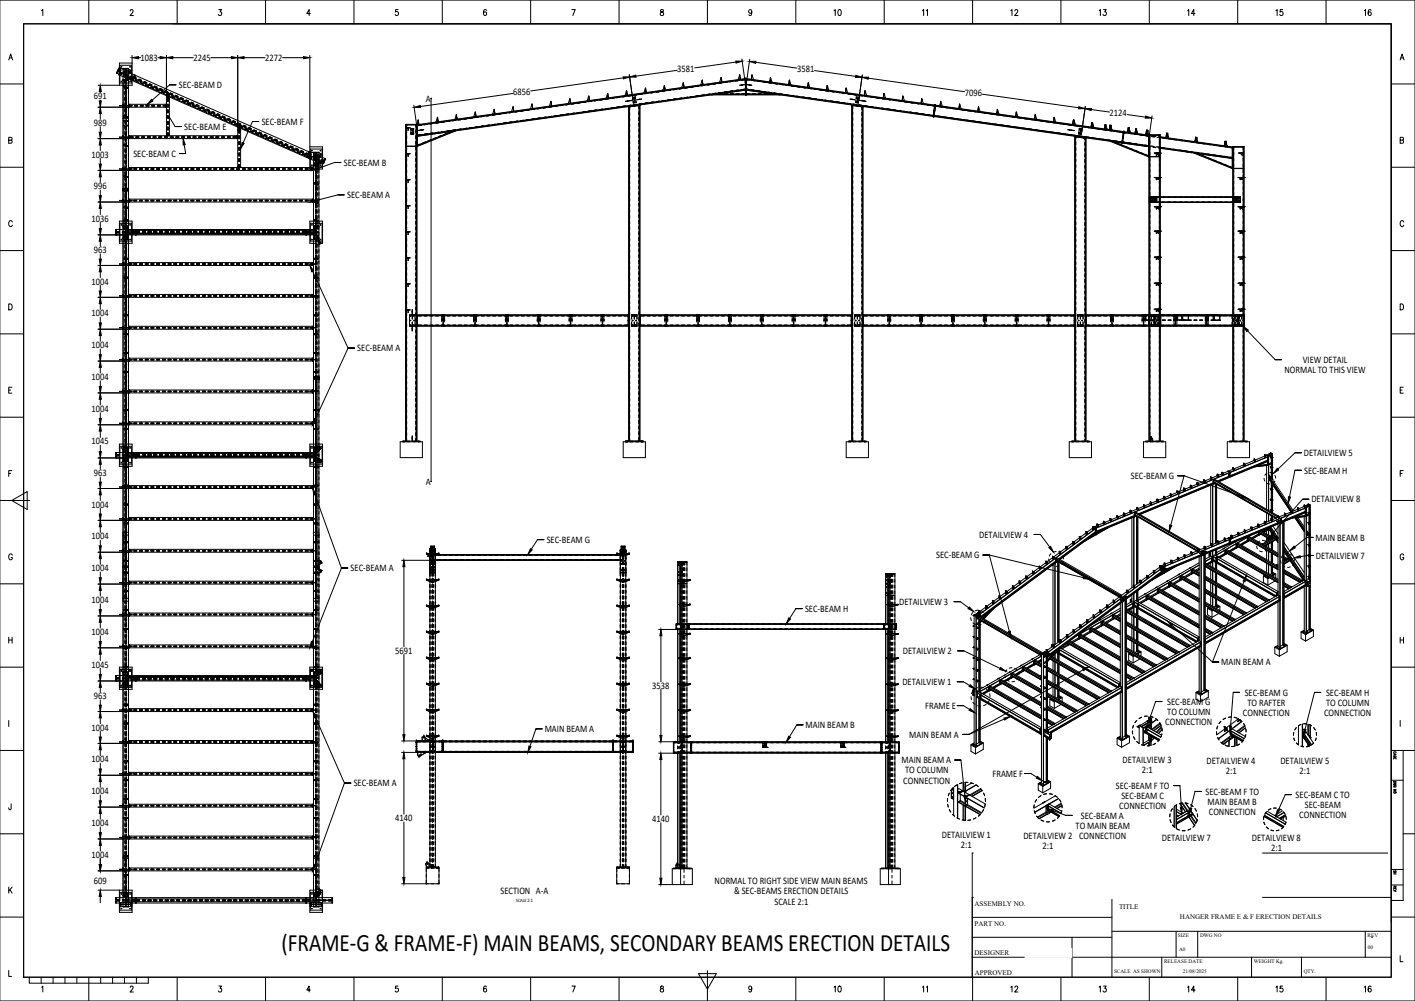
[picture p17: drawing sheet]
<svg xmlns="http://www.w3.org/2000/svg" width="1189mm" height="841mm" viewBox="0 0 1189 841" stroke-linecap="round" stroke-linejoin="round" font-family="sans-serif">
<defs><g id="words">
<text font-size="21" x="236" y="799">(FRAME-G &amp; FRAME-F) MAIN BEAMS, SECONDARY BEAMS ERECTION DETAILS</text>
<g font-size="8.4">
<text x="118" y="51">1083</text>
<text x="163" y="51">2245</text>
<text x="223" y="51">2272</text>
<text x="569" y="61">3581</text>
<text x="670" y="61">3581</text>
<text x="150" y="74">SEC-BEAM D</text>
<text x="79" y="83">691</text>
<text x="431" y="80">6856</text>
<text x="811" y="81">7096</text>
<text x="358" y="85">A</text>
<text x="932" y="98">2124</text>
<text x="79" y="106">989</text>
<text x="220" y="105">SEC-BEAM F</text>
<text x="155" y="109">SEC-BEAM E</text>
<text x="112" y="132">SEC-BEAM C</text>
<text x="77" y="132">1003</text>
<text x="289" y="139">SEC-BEAM B</text>
<text x="79" y="159">996</text>
<text x="292" y="166">SEC-BEAM A</text>
<text x="77" y="186">1036</text>
<text x="79" y="213">963</text>
<text x="77" y="239">1004</text>
<text x="77" y="266">1004</text>
<text x="77" y="293">1004</text>
<text x="300" y="295">SEC-BEAM A</text>
<text x="1095" y="305">VIEW DETAIL</text>
<text x="1079" y="313">NORMAL TO THIS VIEW</text>
<text x="77" y="319">1004</text>
<text x="77" y="346">1004</text>
<text x="77" y="373">1045</text>
<text x="1095" y="383">DETAILVIEW 5</text>
<text x="79" y="400">963</text>
<text x="1096" y="398">SEC-BEAM H</text>
<text x="358" y="407">A</text>
<text x="950" y="402">SEC-BEAM G</text>
<text x="1102" y="422">DETAILVIEW 8</text>
<text x="77" y="426">1004</text>
<text x="77" y="453">1004</text>
<text x="823" y="452">DETAILVIEW 4</text>
<text x="1105" y="454">MAIN BEAM B</text>
<text x="459" y="456">SEC-BEAM G</text>
<text x="787" y="469">SEC-BEAM G</text>
<text x="1106" y="469">DETAILVIEW 7</text>
<text x="77" y="480">1004</text>
<text x="295" y="480">SEC-BEAM A</text>
<text x="77" y="507">1004</text>
<text x="756" y="508">DETAILVIEW 3</text>
<text x="676" y="514">SEC-BEAM H</text>
<text x="77" y="534">1004</text>
<text x="332" y="549">5691</text>
<text x="759" y="550">DETAILVIEW 2</text>
<text x="77" y="561">1045</text>
<text x="1026" y="559">MAIN BEAM A</text>
<text x="758" y="575">DETAILVIEW 1</text>
<text x="548" y="579">3538</text>
<text x="79" y="588">963</text>
<text x="1046" y="584">SEC-BEAM G</text>
<text x="1114" y="585">SEC-BEAM H</text>
<text x="981" y="592">SEC-BEAM G</text>
<text x="1048" y="593">TO RAFTER</text>
<text x="1114" y="593">TO COLUMN</text>
<text x="777" y="596">FRAME E</text>
<text x="981" y="601">TO COLUMN</text>
<text x="1044" y="602">CONNECTION</text>
<text x="1113" y="602">CONNECTION</text>
<text x="677" y="612">MAIN BEAM B</text>
<text x="979" y="609">CONNECTION</text>
<text x="77" y="614">1004</text>
<text x="458" y="615">MAIN BEAM A</text>
<text x="764" y="620">MAIN BEAM A</text>
<text x="77" y="641">1004</text>
<text x="758" y="641">MAIN BEAM A</text>
<text x="943" y="641">DETAILVIEW 3</text>
<text x="1014" y="642">DETAILVIEW 4</text>
<text x="1076" y="642">DETAILVIEW 5</text>
<text x="761" y="650">TO COLUMN</text>
<text x="834" y="653">FRAME F</text>
<text x="959" y="650">2:1</text>
<text x="1030" y="650">2:1</text>
<text x="1092" y="651">2:1</text>
<text x="759" y="658">CONNECTION</text>
<text x="297" y="661">SEC-BEAM A</text>
<text x="938" y="663">SEC-BEAM F TO</text>
<text x="77" y="667">1004</text>
<text x="942" y="671">SEC-BEAM C</text>
<text x="1013" y="668">SEC-BEAM F TO</text>
<text x="1089" y="670">SEC-BEAM C TO</text>
<text x="1015" y="676">MAIN BEAM B</text>
<text x="940" y="680">CONNECTION</text>
<text x="1096" y="679">SEC-BEAM</text>
<text x="332" y="690">4140</text>
<text x="908" y="688">SEC-BEAM A</text>
<text x="1016" y="685">CONNECTION</text>
<text x="1092" y="688">CONNECTION</text>
<text x="77" y="694">1004</text>
<text x="548" y="691">4140</text>
<text x="904" y="696">TO MAIN BEAM</text>
<text x="791" y="704">DETAILVIEW 1</text>
<text x="860" y="705">DETAILVIEW 2 CONNECTION</text>
<text x="976" y="707">DETAILVIEW 7</text>
<text x="1052" y="707">DETAILVIEW 8</text>
<text x="807" y="712">2:1</text>
<text x="876" y="714">2:1</text>
<text x="1068" y="715">2:1</text>
<text x="77" y="721">1004</text>
<text x="79" y="742">609</text>
<text x="600" y="743">NORMAL TO RIGHT SIDE VIEW MAIN BEAMS</text>
<text x="421" y="752">SECTION A-A</text>
<text x="617" y="751">&amp; SEC-BEAMS ERECTION DETAILS</text>
<text x="651" y="760">SCALE 2:1</text>
</g>
<g font-size="5.9">
<text x="819" y="761">ASSEMBLY NO.</text>
<text x="940" y="764">TITLE</text>
<text x="991" y="772">HANGER FRAME E &amp; F ERECTION DETAILS</text>
<text x="819" y="778">PART NO.</text>
<text x="819" y="802">DESIGNER</text>
<text x="819" y="819">APPROVED</text>
</g>
<g font-size="4.4">
<text x="990" y="788">SIZE</text>
<text x="1008" y="788">DWG NO</text>
<text x="1149" y="788">REV</text>
<text x="1149" y="798">00</text>
<text x="991" y="799">A0</text>
<text x="978" y="809">RELEASE DATE</text>
<text x="1054" y="809">WEIGHT Kg.</text>
<text x="936" y="818">SCALE AS SHOWN</text>
<text x="994" y="818">21/08/2025</text>
<text x="1095" y="818">QTY.</text>
</g>
<text font-size="4.2" x="434" y="758">SCALE 2:1</text>
</g></defs>
<g fill="#000" stroke="#000" stroke-width=".84">
<path d="M111 48h5v1zM135 48h5l-5 1zM140 48h5v1zM194 48h6l-6 1zM200 48h5v1zM255 48h5l-5 1zM618 51h6l-6 2zM630 52l5-1v2zM84 72l1 5h-2zM524 65h5l-5 1zM529 65l5-2v2zM719 63l5 2h-5z"/>
<path d="M724 65h6l-1 2zM83 85h2l-1 5zM84 90l1 5h-2zM127 83l1 2-4 3zM348 90l5-1v1zM906 90l6 1h-6zM912 91h5v2zM963 98l5 1h-6zM83 111h2l-1 5zM83 138h2l-1 5zM84 116l1 6h-2zM154 116l2 6h-2z"/>
<path d="M203 120h2l-3 5zM84 143l1 6h-2zM263 143l4-2 1 1zM83 164h2l-1 6zM84 170l1 5h-2zM260 170l5-2 1 1zM83 192h2l-1 5zM83 218h2l-1 5zM84 197l1 6h-2zM84 223l1 5h-2zM260 223l3 5h-1zM83 244h2l-1 6z"/>
<path d="M84 250l1 5h-2zM83 271h2l-1 6zM1044 274l5 3-1 2zM83 298h2l-1 5zM84 277l1 5h-2zM84 303l1 6h-2zM83 325h2l-1 5zM84 330l1 5h-2zM83 352h2l-1 5zM264 352h2l-3 5zM83 379h2l-1 6zM84 357l1 5h-2z"/>
<path d="M84 385l1 5h-2zM1073 394l1 1-4 3zM83 405h2l-1 5zM84 410l1 6h-2zM263 410l2 5-1 1zM1044 416l5 3-6-1zM1083 417l1 1-2 5zM83 432h2l-1 5zM83 459h2l-1 5zM84 437l1 6h-2zM881 460l2-1 2 5zM983 441h2l-3 5z"/>
<path d="M1066 450l2 1-5 4zM84 464l1 5h-2zM339 471l1 5h-2zM446 461l1 1-4 4zM1087 459l1 1-4 3zM1087 469l5-2 1 2zM83 485h2l-1 6zM84 491l1 5h-2zM911 484l5 3-6-1zM1047 483l-1 6-2-1zM83 512h2l-1 6zM814 510l4 4-5-3z"/>
<path d="M83 539h2l-1 5zM84 518l1 5h-2zM262 539l1 1-3 4zM555 529l1 5h-2zM663 519l1 1-3 4zM847 531l2-1v6zM981 522l4 3-1 1zM84 544l1 6h-2zM83 567h2l-1 5zM84 572l1 5h-2zM815 575l4 4-5-2zM841 561l4 3-5-2z"/>
<path d="M910 562l5-2-5 4zM83 592h2l-1 6zM815 595l4 4-5-2zM83 619h2l-1 6zM84 598l1 5h-2zM263 598l3 4-2 1zM338 617h2l-1 6zM554 618h2l-1 5zM663 619h1l-3 5zM843 603l6-1-5 3zM963 609l2 1-3 5zM1033 610h2l-2 5z"/>
<path d="M1096 613h1l-2 5zM84 625l1 5h-2zM339 632l1 5h-2zM444 627h2l-3 5zM555 633l1 5h-2zM83 646h2l-1 5zM84 651l1 6h-2zM872 652l4 4-5-2zM83 673h2l-1 5zM810 668h1v6zM992 678h1v5zM1000 679h1l-2 5z"/>
<path d="M83 700h2l-1 5zM84 678l1 5h-2zM880 679l5 1v2zM1073 680l2 1-3 5zM84 705l1 5h-2zM83 726h2l-1 6zM264 726l1 1-2 5zM338 737h2l-1 6zM554 738h2l-1 5zM84 748l1 5h-2z"/>
</g>
<g fill="none" stroke="#000" stroke-width=".84">
<path d="M99 59l2 1M99 58h1M100 58h.1M100 57l-2 5M100 59v1v-1M101 59v-4h10v9M101 57v1zM102 59l-2-1 2 1M102 58l-2-1-2 4 4 2M103 58h3M103 57h5v705h-5zM104 60l1 1"/>
<path d="M104 59l2 1M105 58h1M106 58v8M106 59l-5-2-2 3 4 2M106 60l7 3M106 59h.1M106 59l3 2M106 58h.1M106 58h2M107 58l3 1-1 3-3-1M109 60v-1v1M111 47v17"/>
<path d="M111 53h-11v6M116 48h2M133 48h2M140 47v67M145 48h17M177 48h17M200 47v94M205 48h18M237 48h18M260 47v82M569 59l-35 5M618 52l-34 5"/>
<path d="M623 50l3 21M630 50l-3 21M635 52l35 5M684 59l35 5M84 77v1M98 61h.1M98 60l1 1M99 60l2 1M100 63h.1M100 63l6 2M100 62h.1M100 62l2 1"/>
<path d="M101 62l1 1M101 62h1M101 61l9 4M101 61l-1 2M103 62l5 2M103 67l3-1-1 1M103 67h5M103 62l3 1M103 61l3 1M104 61l2 1M104 64l2 1M104 67h.1"/>
<path d="M104 64h2M104 73l3 1M104 63l2 1M104 72l3 2M104 72v1M105 73h.1M105 67v4M105 72v4M105 76v4M105 61h.1M106 67v4M106 71v5"/>
<path d="M106 76v5M106 64l-2-1 6 3M106 73h.1M106 62l2 1M106 65l3 2M106 65h1M106 64l3 2M106 64l4 1M106 64l4 2M106 74h.1M106 73v1M106 72v4"/>
<path d="M106 76v4M106 72h.1M106 72v1M106 73l1 1M106 74h1M106 67v-1l2 1M107 74h.1M107 73v1M107 67h.1M108 61h1zM109 67h1M109 60v1"/>
<path d="M109 66h1M110 66l1 1M110 66h.1M110 67l149 66M110 65h.1M110 65l2 1M110 65h1M110 65l-1 2M110 64l2 1M110 66l2 1M110 66h2M111 66v4h-10l-1-9v11"/>
<path d="M111 65l-1 2M111 65l149 66M111 66v6h-29M111 67h1M112 66h.1M112 67l1 1M113 66l1 1M113 64h.1M113 65l1 1M113 65l2 1M113 63h1M113 63l-2 4"/>
<path d="M113 63l-1 4M114 68l2 1M114 63l145 65M114 63l-2 4M114 67l2 1h-2M114 67l2 1M116 69l2 1M116 68l2 1M116 67l3 1M117 67l2 1M117 66l2 1M118 70l2 1"/>
<path d="M118 70h2M118 69l2 1M120 71l2 1M121 69l2 1M121 68l2 1M122 72l3 1M123 71l2 1M124 73l3 1M125 72l-2-1 2 1M125 71l2 1M125 71l3 1M126 70l2 1"/>
<path d="M127 74l2 1M127 73l2 1M129 75l2 1M129 74l-2-1 2 1M129 73l3 1M130 73l2 1M130 72l2 1M131 76l2 1M131 75l2 1M131 75l3 1M133 77l2 1M134 75l2 1"/>
<path d="M134 74l2 1M136 77l2 1M136 77l2 1-2-1M138 79l2 1M138 77l2 1M138 77l3 1M139 76l2 1M140 80l2 1M140 79l2 1M141 78h.1M141 78v1M141 78l1 1v35"/>
<path d="M141 78v5M143 71h5h-5l-15 13M143 79l2 1M143 79h2M143 78l2 1M431 79l-78 10M510 79l1 3h-2zM510 78l1 4zM511 79h.1M524 65l-78 11M527 76v4h-2l1-3h1M527 77h-1"/>
<path d="M527 79h.1M529 63l3 21M540 79h-3M542 74l1 4h-2l1-3M542 74h.1M542 74l1 3M543 75h-1M543 76v1M543 77h.1M549 78h-2M558 72l1 4h-2zM558 72l1 3z"/>
<path d="M558 72h.1M559 74h-1M559 75h.1M574 70h.1M574 70l-1 4 2-1-1-3v3M575 72h-1M582 73h-2M590 67v4h-1l1-3M590 67h.1M590 67v3M590 68h.1M590 70h.1"/>
<path d="M592 72h-2M592 80h-2M597 71h-3M597 79h-3M600 79h26M601 70l-2 1M601 78l-2 1M603 79l-5 1h28M603 79h23M606 66v3h-1zM606 65v3M606 65h.1"/>
<path d="M606 66h.1M606 70h-2M606 78h-2M606 68h.1M611 69h-2M611 77h-2M616 68l-3 1M616 76l-3 1M620 68h-2M620 76h-2M621 63l1 4h-2zM621 63l1 3"/>
<path d="M622 63h-1M622 64h-1M622 72l3-1zM622 65h.1M622 66h.1M623 75h3l-275 39 3-1M623 67h3l-275 39 3-1M623 71v1M623 71h.1M624 71h.1M626 67h1M626 66h1v14h-1z"/>
<path d="M626 66l-275 39h1l-1-4M626 75l-275 39 275-38-23 3M626 66l-275 39M626 78h1M626 77h1M626 74h1M626 71h1M626 68h1M627 66v14M627 76l157 22M627 80h29M627 79h26"/>
<path d="M627 66l158 23M627 66l158 22M627 75l157 22M627 79h23M628 71l4 1zM629 75h-2l338 47h-2M629 71h.1M630 71h.1M630 67h-3l158 22M630 71v1M631 75l2 1M631 67l3 1"/>
<path d="M631 66h.1M631 65h1M631 76h3M632 64h.1M632 63h.1M632 63l-1 3zM632 63l1 4h-2v-1M632 68h2M635 76h3M636 68l3 1M640 77h3M641 69h2"/>
<path d="M642 69h2M646 69l3 1M646 78h2M647 68h.1M647 66h.1M647 65h.1M647 66l1 3h-1v-1M647 66v2M647 65v3M650 78h2M650 70h3M651 70l2 1"/>
<path d="M655 71h2M655 79h3M656 71h2M660 71l3 1M663 70h.1M663 68h.1M663 67v3l1-2v3h-1zM665 72h2M665 72l3 1M669 73h3M674 73l2 1M675 74h2"/>
<path d="M679 72h.1M679 74l3 1M679 70h.1M679 70v3zM679 70l1 4-1-1M679 70v3M684 75h2M684 75h3M688 75l3 1M693 76l3 1M695 75h.1M695 74h.1"/>
<path d="M695 72h.1M695 72v4h1l-1-4v3M699 77h2M703 77l2 1M708 78l2 1M710 77h1M710 76l1 1M711 75h.1M711 74h.1M711 74v3M711 75l1 3h-2zM717 79l2 1"/>
<path d="M724 63l-2 21M726 79h.1M726 79h1M727 77h.1M727 77l1 3h-2v-1M727 77l-1 2M727 76l-1 3M730 66l80 11M743 79h.1M743 78l-1 4zM743 79l1 3h-2zM825 79l81 12"/>
<path d="M82 90h58M84 84v1M84 95v5M103 89h.1M103 89h-3h3M103 90h.1M103 88h.1M103 88v2M103 89h3M103 99h5M104 98h.1M104 98l3 1"/>
<path d="M104 97l3 1M104 97v1M105 98h.1M105 97h.1M105 97v1M105 89h.1M105 81v4M105 86v4M105 91v4M105 96v4M106 95l-1 3h-2M106 81v4"/>
<path d="M106 86v9M106 97v3M106 98h.1M106 97v1M106 95v3M106 89h2M106 97h.1M106 86v4M106 91v4M106 96v4M106 98h2M106 98l1 1"/>
<path d="M106 98h1M106 89h.1M107 98h.1M107 99h.1M107 98v1M108 88h32M108 89h1M108 90h1M108 88h1M108 89h3h-3M108 88v2M109 88v2"/>
<path d="M109 89h2M113 89h2M118 89h2M123 89h2M128 89h2M132 89h3M137 89h2M139 88v2M139 89h1M139 90h1M139 88h1M140 88v2"/>
<path d="M140 83h2M140 83h.1M141 83h.1M141 80v3M141 83v2M141 88v2M141 92v3M141 97v3M141 83v-5v5M142 83h.1M142 81l2 1M142 80l-2-1 2 1"/>
<path d="M142 98l5 8h5h-5M144 81l3 1M145 81l2 1M146 83l3 1M147 82l-3-1 3 1M147 81l2 1M147 80l2 1M147 80l3 1M149 83l2 1M151 85l2 1M151 83l3 1M152 83l2 1"/>
<path d="M152 82l2 1M153 85l2 1M153 85l2 1-2-1M153 85l3 1M155 87h2M156 85l2 1M156 84l2 1M157 87l3 1M158 87l2 1M158 85h-2h2M159 88l3 1M160 87l2 1"/>
<path d="M160 86l3 1M161 86l2 1M162 89l2 1M162 89h2M164 90l2 1M164 90l-2-1 2 1M165 89l2 1M165 88l2 1-2-1M165 88l2 1M166 91l2 1M166 91l3 1M167 90l2 1"/>
<path d="M168 92l2 1M169 91l2 1M169 90l2 1M169 90l3 1M171 93l2 1M171 92l2 1M173 94l2 1M173 93l3 1M174 92l2 1M175 95l2 1M175 94l2 1M177 96l2 1"/>
<path d="M178 95l2 1M178 94l2 1M179 97l3 1M180 97l2 1M180 96l2 1M181 98l3 1M182 97l2 1M182 96l3 1M183 96h2M184 99l2 1M184 99h2M184 98l2 1"/>
<path d="M187 99h2M187 98l2 1M187 97l2 1M191 100l2 1M191 99l3 1M348 88l3 22M362 83h.1M362 83v322M367 99l1 3-2 1zM367 99l1 3M368 99h-1M368 99h.1"/>
<path d="M383 97l-1 3h2v-4v4M384 97h-1M384 99h.1M392 100h-2M397 99h-2M399 94l1 4h-2l1-3h1M399 94h.1M400 97h.1M402 98l-3 1M406 98h-2M411 97h-2M415 92l1 4h-2z"/>
<path d="M415 92l1 3zM415 92h.1M415 93h.1M416 94h-1M416 95h.1M416 96l-2 1M421 96h-3M426 95h-3M430 94l-2 1M431 90l-1 4 2-1-1-3v3M431 90h.1M432 92h-1"/>
<path d="M435 94h-2M440 93h-3M445 92l-3 1M447 88h.1M447 88l-1 3h1v-4v4M447 90h.1M449 92h-2M454 91h-2M454 99h-2M459 90l-3 1M463 86v3h-1zM463 85v3z"/>
<path d="M463 86h.1M463 88h.1M464 90h-3M464 98h-3M468 89h-2M473 88l-2 1M478 88h-3M479 83l-1 4h1v-4v3M479 84h.1M479 85h.1M479 86h.1M483 87h-3"/>
<path d="M495 81l-1 4 1-1v-3v3M495 81h.1M495 83h.1M495 83v1M497 93h-3M502 92l-3 1M506 84h-2M506 92h-2M511 81h.1M511 91h-2M516 90l-3 1M521 90h-3"/>
<path d="M525 89h-2M527 85h.1M527 85l4-1-4 1M527 85h-1h1M528 90l10-2zM528 85h.1M528 90v281M528 90h1v281M529 85h.1M529 89l1 1M530 89v1M530 88l-2 1"/>
<path d="M531 82l1 4M531 82h2M532 83h.1M533 82v4l-1 1M533 85l-1 1M533 85h-1M533 89h.1M533 82v4h1M533 88v1M534 82l-1 1M534 81l-1 1M534 81l-3 1"/>
<path d="M534 82h-3M534 82v4M534 85h.1M534 86l-2 1M535 88h-3M536 88v1M537 83v1M537 83l-2 1h2M537 83h2l-2 1M537 89l1 282M537 89v282M538 83v1"/>
<path d="M540 87h-3M544 86l-2 1M549 86h-2M554 85h-3M559 84l-3 1M563 84h-2M568 83h-2M573 82l-3 1M578 82h-3M582 81h-2M587 80l-2 1M664 80h2"/>
<path d="M673 81l3 1M679 82l2 1M689 84h2M697 85h3M707 86h2M715 88l10 2M716 83v1M716 89v282M716 83l2 1h-2M716 83h-2l2 1M717 83v1M717 88v1"/>
<path d="M718 88l-1 1M719 86h2zM719 86h.1M719 85h1M719 81l2 1-1 4M719 81l3 1M719 82v4M720 82v1M720 86h.1M720 88v1M721 89h.1M721 85v1"/>
<path d="M721 85h.1M721 83h.1M721 83h1M722 88l2 1M722 82h-1l-1 4M722 82l-1 4M723 89v1M724 89v1M725 85h.1M725 90v281M725 90h-1v281M726 85h.1"/>
<path d="M726 85l-4-1 4 1M726 85h1h-1M726 81h3M731 90h3M740 91h2M741 83h3M742 81h.1M750 92h2M755 93h2M758 83v1M758 83h.1M758 81h1"/>
<path d="M759 81l-1 3 1-3 1 4-2-1zM760 85l2 1M765 94l2 1M769 87h2M774 86h.1M774 85h.1M774 84h.1M774 83h1M774 83v3zM774 83l2 4h-2v-1M774 83v3M775 88h2"/>
<path d="M783 97h1M784 98h1M784 97v1M784 97l1 1M784 89h3M784 96h1M785 98l181 25M785 93h.1M785 98h.1M785 90h1M785 94v4M785 89l-1 8"/>
<path d="M785 89h1M785 88v1M785 88h1M786 88l-2 10M786 89l180 25M786 89v3M786 88v1M786 88l179 26M789 90l-3-1 180 25M790 88h.1M790 86h.1M790 85v3l1-2v3h-1z"/>
<path d="M791 90h2M798 99h2M805 100l5 1M806 90h.1M806 88h.1M806 87v4zM806 88l1 3h-1M806 88v3M817 94h3M822 93h.1M822 92h.1M822 90h.1"/>
<path d="M822 90l1 4-1-1M822 90v3zM824 95h3M827 95h2M834 96h2M838 95h.1M838 94h.1M838 93h.1M838 92h.1M838 92l1 4h-1zM838 92v3M851 98l2 1"/>
<path d="M853 97h1M854 95h.1M854 94h.1M854 94l-1 4h2l-1-3M854 95l-1 2M860 100h3M869 99v1M869 99h.1M869 99h1M870 97h.1M870 96h.1M870 97l1 3h-2z"/>
<path d="M870 96l-1 4M886 99h.1M886 99l-1 3 1-3 1 4-2-1zM912 89l-3 21M917 92l15 2M947 96l15 2M968 97l-3 21M82 116h118M84 107v4M103 115h.1M103 115h-3h3M103 116h.1"/>
<path d="M103 114h.1M103 114v2M103 115h3M104 106h.1M104 102h.1M104 105v1M105 115h.1M105 100v4M105 105v4M105 110v4M105 115v4M105 120v4"/>
<path d="M106 102v3M106 107v2M106 112v2M106 117v2M106 115h2M106 100v4M106 105v4M106 110v4M106 115v4M106 120v4M106 115h.1M107 106h.1"/>
<path d="M107 102h.1M107 105h.1M107 105v1M108 114h92M108 116h1M108 114h1M108 115h1M108 114v2M108 115h4M109 114v2M109 115h3M109 116h3"/>
<path d="M111 115h.1M112 115h-4M114 115h3M114 116h3M119 115h2M119 116h2M124 115h2M124 116h2M129 115h2M129 116h2M133 115h3M133 116h3"/>
<path d="M138 115h3M138 116h3M140 114h.1M140 114h2M140 113h2M140 113v1M141 113v1M141 102v2M141 107v2M141 112v1M142 113v1M142 114h.1"/>
<path d="M143 115h2M143 116h2M148 115h2M148 116h2M153 115h2M153 116h2M157 115h3M157 116h3M162 115h3M162 116h3M167 115h2M167 116h2"/>
<path d="M172 115h2M172 116h2M177 115h2M177 116h2M181 115h3M181 116h3M186 100l2 1M186 115h3M186 116h3M188 101l2 1M188 100l3 1M190 102l2 1"/>
<path d="M191 101l-3-1 3 1M191 115h2M191 116h2M193 103l2 1M193 102l2 1M195 104l2 1M195 102l2 1M196 102l2 1M196 101l2 1M196 115h3M196 116h3M197 105l2 1"/>
<path d="M197 104l2 1-2-1M197 104l2 1M199 106l2 1M199 114v2M199 116h1M199 114h1M199 115h1M200 104l2 1M200 109h2M200 110h2M200 106l2 1M200 104h1"/>
<path d="M200 109v1M200 103l2 1M201 104h.1M201 104v1M201 107v2M201 110v2M201 114v3M201 119v2M201 109v-5v5M201 105h.1M201 104l1 1M201 104v5"/>
<path d="M201 107h3M201 109v1M201 106l3 1M202 106l2 1M202 109v1M202 105v36M203 108l3 1M204 106l2 1M204 106l3 1M205 105l2 1M206 108l2 1M208 110l2 1"/>
<path d="M208 108l3 1M209 108l2 1M209 107l2 1M210 110l2 1M210 110l3 1M212 102h5h-5l-8 18M212 112l2 1M213 110l2 1M213 110h2M213 109l3 1M215 112l2 1M215 112l2 1-2-1"/>
<path d="M217 114l2 1M217 112l2 1M217 112l3 1M218 111l2 1M219 114l2 1M221 116l2 1M222 114l2 1M222 113l2 1M223 116l3 1M224 116l2 1M225 117l3 1M226 117l-2-1 2 1"/>
<path d="M226 116l2 1M226 115l3 1-3-1M227 115l2 1M228 118l2 1M230 119l2 1M230 119l-2-1 2 1M230 118l3 1M231 117l2 1M232 120l2 1M232 120l3 1M232 119l3 1M235 120l2 1"/>
<path d="M235 119l2 1M235 119l3 1M341 105h9M341 104v267M341 107h4zM342 104v267M342 107h.1M342 105h.1M343 109h.1M343 107v2v-2M343 108h.1M344 107h.1"/>
<path d="M345 108h1M345 108h3v5h-3zM345 113h3M345 112h1M345 109h1M346 112v1M346 108v4M346 112l1 1M347 109h.1M347 112h.1M348 108h-2M349 105h.1"/>
<path d="M350 104v267M350 115h1M350 113h1M350 107h1M350 108h1M350 116h1M350 106h1M351 104l-1 19M351 104h-10v267M351 101l1 3zM351 101v3M351 101h.1"/>
<path d="M352 102h-1M352 103h.1M352 104h.1M353 109h.1M354 109h.1M355 109h.1M355 109l-4 1M355 109h1h-1M357 119l-2 1M359 104l-2 1M359 112l-2 1M362 118h-2"/>
<path d="M364 104h-3M364 112h-3M366 116l-2 1M368 101h.1M368 102h.1M368 103h-2M368 111h-2M371 114l-2 1M373 102l-2 1M373 110l-2 1M375 112l-2 1M378 102h-2"/>
<path d="M378 110h-2M382 110h1l-32 13M382 110l-31 13M382 110h-2l-29 12 2-1M383 101h-3M383 109h-3M387 100l-2 1M387 108l-2 1M411 105h-2M421 104h-3M814 101l3 1M841 105h2"/>
<path d="M848 106h2M850 106l3 1M857 107l2 1M867 101h2M874 110h2M881 111h5M885 101h.1M890 112h3M893 104l3 1M899 109h.1M899 109l4 1-4-1M899 109h-2h2"/>
<path d="M900 109h.1M900 105l3 1M901 104h1M901 103h1M902 104h.1M902 103v1M902 103h.1M902 105v-4l1 4M902 105h1M902 102h.1M902 101h.1M902 101l-1 3"/>
<path d="M902 101v1M902 101l-1 4M902 101v4M902 101l1 4M902 101v3M903 114l10 2M903 106h2M903 115v256M903 115h1v256M903 105h.1M904 114v1M905 114v1"/>
<path d="M906 112l3 1M907 112h.1M907 108h2M907 108l-1 4M907 108h1l-1 4M907 109h.1M907 112h-1M907 112l2 1M908 115h-1M908 115v1M908 112h.1M908 112h1"/>
<path d="M908 109h1M909 108h-1l-1 4M909 108v5M910 107h2M911 115v1M912 116l1 255M912 116v255M917 116h2M917 106h.1M917 103h.1M917 103v3h1v-2M917 104h.1"/>
<path d="M917 103v1M917 103v3M917 106h1M917 103h1v1M917 106l1-3-1 4M918 106h-1M918 106h.1M918 104h.1M918 103l-1 4h2M918 103v1M918 103h.1M918 104l1 3"/>
<path d="M919 107h.1M924 117h2M926 117h3M928 107h.1M928 107h1M929 107h.1M929 105h.1M929 105l-1 3M929 105l-1 3 1-3M929 105l1 3M929 105v3h-1M930 108v1"/>
<path d="M930 108h.1M932 108h1M932 108h.1M933 106h.1M933 105l-1 3M933 105h1l-1 3M933 108h.1M933 106v3M933 118h2M933 106l1 3M933 105v3M934 109h.1"/>
<path d="M936 110l3 1M940 119h3M943 119v1M943 119l-1 1h1v-1M943 119h.1M943 118h.1M943 117v2M943 116h1M943 111l3 1M943 115h1M943 119l3 1M943 114v3"/>
<path d="M944 112v1M944 114l-1 3M944 117l-1 2M944 111v1M944 111l-1 3M944 114v3M944 110v2M944 110v1M944 111l3 1M944 111v3M944 111l2 1M944 111h.1"/>
<path d="M948 110l1 1M948 110h.1M948 120h2M948 107h1M948 107v3M948 108h.1M948 108v3l1-3M949 108h.1M949 108l1 3M949 107l-1 4M949 107v4M950 111h.1"/>
<path d="M953 113h2M954 111h.1M954 108h.1M954 108v3M954 109h.1M954 108h1v1M954 111h1M955 111h.1M955 109h.1M955 109l-1 3M955 109l1 3M955 108v3h-1"/>
<path d="M956 112h.1M958 113l2 1M962 114h3M963 113h.1M963 112h.1M963 110h1zM963 110h.1M964 112h.1M964 110h.1M964 110l1 3M964 110l-1 3M964 111l1-1-2-1v4"/>
<path d="M964 110v3h-1M965 114h.1M965 113h10v258M965 113v1M965 113v19M965 116h1M965 115h1M965 114h1M965 113v155M966 114h9M966 113v153M966 113v258"/>
<path d="M967 115h3M968 115h2M969 114h2M969 114l2 1M972 115l2 1M973 115l62 9h-1M974 115l61 8M974 115l61 9M974 113v258M975 113v258M980 115h1M980 115h.1"/>
<path d="M980 114h.1M980 114v1M980 112v1M980 112h.1M980 112v3M980 113h.1M980 114h1M981 114l-1 1M981 114v1M981 112h.1M981 112l-1 4M981 113h.1"/>
<path d="M981 112v1M981 112l1 4M981 112v3M981 112h-1v3M982 116h.1M1001 119l2 1M1004 118h1M1004 118h.1M1004 115h2l-1 4-1-1zM1005 116h.1M1005 115l-1 3M1005 118h.1"/>
<path d="M1005 116v3M1005 116l1 3M1006 115l-1 4M1006 119h.1M1029 119h1v3h-1M1029 119v3M1029 119h.1M1029 119h1M1030 119h.1M1030 119l-1 4h2M1030 119l-1 4M1030 119v1"/>
<path d="M1030 119l1 4M1030 120h.1M1030 119v3M84 122v5M84 133v5M104 122l3 1M104 122h.1M104 122h1M105 122h.1M105 122h-1M105 124v4M105 129v4"/>
<path d="M105 134v4M105 139v4M106 121v3M106 126v3M106 131v2M106 136v2M106 122h.1M106 121v1M106 121h.1M106 123h.1M106 124v4M106 129v4"/>
<path d="M106 134v4M106 139v4M106 121v2M106 122v1M107 123h.1M107 122h.1M107 122v1M155 122l1 7h-5h5M201 124v2M201 129v2M201 133v3M201 138v2"/>
<path d="M234 121l2 1M237 122l2 1M237 122l2 1-2-1M237 121l2 1M239 123l2 1M239 122l2 1M240 121l2 1M241 124l2 1M241 123l2 1M242 122l-3-1 3 1M243 125l2 1M244 124l2 1"/>
<path d="M244 123l2 1M245 126l3 1M246 125l2 1M247 127l3 1M248 126h-3l3 1M248 126l2 1M248 125l2 1M248 125l3 1M250 128l2 1M250 127l2 1M252 129l2 1M252 128l3 1"/>
<path d="M253 127l2 1M253 126l2 1M254 130l2 1M254 129l2 1h-2M254 129l3 1M256 131l2 1M257 129l1 1M257 129l2 1M257 128l2 1M258 132h.1M258 131l2 1M258 131h1"/>
<path d="M258 132l3 1M259 132h1M259 131l1 1M259 130l2 1M259 129h1M259 130l4 2M259 128h1M259 129l2 1M259 128l-1 4M259 133h1M260 133h.1M260 128l-2 4"/>
<path d="M260 132v1M260 128l2 1M260 133l6 3M260 130h.1M260 132h1M260 132v10h3M260 123h11v11M260 131h1M260 133h2M260 131l-1 2M261 132l1 1M261 129v-4h10v8"/>
<path d="M261 132v8h10v-4M261 131l-1 2M261 131l5 2M261 128h.1M262 129h-2l2 1M263 134l3 1M263 132l3 1M263 128l3 1v8h-3M263 128h5v634h-5zM263 138h5M263 132l5 2M264 131l2 1"/>
<path d="M264 131h1M264 130l2 1M264 130h2M264 137v1M264 134l2 1M264 134l2 1-2-1M264 139l3 1M264 134h2M264 138l3 1M264 138v1M265 139h.1M265 138h.1"/>
<path d="M265 138v1M265 128l1 1M265 138v3M265 131h.1M266 138v2M266 136l-1 1M266 129l-5-2-2 3M266 131h-1M266 139h.1M266 129v8M266 135h.1M266 135l5 2"/>
<path d="M266 130l7 3M266 136v1M266 133l4 2M266 136l3 1M266 134l4 2M266 132l2 1M266 133h2M266 133l2 1M266 135l4 1M266 129h.1M266 134h.1M266 134v1"/>
<path d="M266 129l3 2zM266 140h.1M266 139v1M266 128v1M266 128h2M266 137h2M266 138v3M266 138v1M266 139h1M266 139l1 1M267 139v1M267 140h.1"/>
<path d="M267 139h.1M267 137v1M267 128l3 1-1 3-3-1M267 135h.1M268 135h.1M268 131l1 1-1-1M269 135v1M269 129l1 1zM269 136h.1M269 136h1M269 137h1M269 136l1 1"/>
<path d="M270 136h.1M270 135l-1 2M270 135h2M270 134l2 1M270 134l3 1M270 135l2 1M271 136v6h-6M272 137h.1M272 136v1M273 134h.1M273 133l-2 4M281 137h5h-5l-13 4"/>
<path d="M341 123h9M341 129h.1M341 129h4M342 129h.1M342 123h.1M343 130h.1M343 129v2v-2M343 131h.1M344 129h.1M345 129h.1M349 123h.1M350 121h1"/>
<path d="M938 120l-2-1 29 12-2-1M940 121l3 1M945 123l2 1M953 121h3M954 126l2 1M958 128l2 1M965 131l-32-12 32 13M965 129h1M965 125h1M965 122h1M965 124h1M965 130h1"/>
<path d="M966 132h9M967 123h3M969 124h2M969 123l2 1M970 129h6zM970 129h.1M971 129h.1M971 129l1 1M971 123l3 1M972 129h-1M972 129h.1M972 129l1 1"/>
<path d="M972 123l63 9M973 129h.1M973 129h1M974 124l61 9M974 129l-1 1M974 129l-2 1M975 129h.1M981 125h2M991 126h2M997 127v1M998 127v1M1001 128h.1"/>
<path d="M1004 128v1M1005 128v1M1009 130l-3-1 29 12-2-1M1010 121h2M1011 131l2 1M1015 133l3 1M1020 134l2 1M1024 131h2M1024 136l2 1M1029 138l2 1M1029 122h.1M1029 121v1"/>
<path d="M1029 121h.1M1030 122h.1M1030 121v1M1031 123h.1M1035 131h1M1035 139h1M1035 135h1M1035 132h1M1035 126h1M1035 125h1M1035 134h1M1035 140h1"/>
<path d="M1036 123v248M1036 123v143M1036 124h9M1036 123h9M1037 123v143M1037 123v1M1041 129h.1M1042 129h.1M1042 129l2 1M1043 129h.1M1044 129h.1M1044 130h.1"/>
<path d="M1044 129v1M1044 123v1M1044 123v248M1045 129h-4h4M1045 123v248M82 143h181M84 149v4M84 160v4M103 142h.1M103 142h-3h3M103 143h.1M103 141h.1"/>
<path d="M103 159h5M103 141v2M103 142h3M103 160h5M104 160h.1M104 159h.1M104 159v1M104 148l3 1M104 148h.1M104 148h1M105 148h.1M105 148h-1"/>
<path d="M105 142h.1M105 149h.1M105 148v1M105 158h1M105 159h1M105 144v4M105 148v4M105 153v41M106 160h-1M106 141v2M106 145v3M106 150v3"/>
<path d="M106 155v8M106 148v1M106 148h.1M106 160h.1M106 142h2M106 147h.1M106 147v1M106 147v2M106 149h.1M106 158h.1M106 159h.1M106 144v4"/>
<path d="M106 148v4M106 153v41M106 149h1M106 148h1M106 142h.1M107 149h.1M107 148h.1M107 149h-1M107 148v1M107 159h.1M107 160h.1M107 159v1"/>
<path d="M108 159h-5M108 141h155M108 158h-5M108 143h1M108 141h1M108 142h3h-3M108 141v2M109 142h1M109 141v2M112 142h3M117 142h3M122 142h2"/>
<path d="M127 142h2M132 142h2M136 142h3M141 142h3M146 142h2M151 142h2M156 142h2M160 142h3M165 142h3M170 142h2M175 142h2M180 142h2"/>
<path d="M184 142h3M189 142h3M194 142h2M199 142h2M200 141h.1M200 140h2M200 140v1M201 140v1M202 140v1M202 141h.1M204 142h2M208 142h3"/>
<path d="M213 142h3M218 142h2M223 142h2M228 142h2M232 142h3M237 142h3M242 142h2M247 142h2M252 142h2M256 142h3M261 142h2M263 141v2"/>
<path d="M263 143h.1M263 141h.1M263 142h-3h3M263 142h3M264 154l3 1M264 154h.1M265 154h.1M265 154v1M265 142h.1M265 155h.1M265 142v4M265 147v4"/>
<path d="M265 152v3M265 157v3M266 142v3M266 146v3M266 151v3M266 156v3M266 154h.1M266 155h.1M266 151v4M266 153h.1M266 153v2M266 142v4"/>
<path d="M266 147v4M266 152v3M266 157v3M266 155h1M266 153v1M267 155h.1M341 151h.1M341 151h4M342 151h.1M343 151h.1M343 151v2v-2M343 153h.1"/>
<path d="M344 151h.1M345 151h.1M970 149h.1M970 149h6M971 149h.1M971 150l1 1M972 149l-1 1M972 149h.1M972 149v1M972 150h.1M972 150l1 1M973 149h.1"/>
<path d="M973 149l1 1M974 150l-1 1M974 149l-2 2M975 149h.1M976 149h.1M1035 141l-32-12 32 13M1036 142l-1-19h10v248M1036 141h9M1036 142h9M1037 141v1M1040 149h6M1040 149h.1"/>
<path d="M1041 149h.1M1042 149h.1M1042 150h.1M1042 150v1l2-1M1042 150v-1l2 2M1042 149v1M1042 150l2 1M1043 149h.1M1044 151h.1M1044 149v1M1044 149h.1M1044 150h.1"/>
<path d="M1044 150v1M1044 141v1M1045 149h.1M1046 149h.1M82 170h186M84 175v5M103 168v1M103 168h-3l3 1M103 169h.1M103 170h.1M103 168h.1M103 167v3"/>
<path d="M103 169h3M103 168h3M104 174h3M104 174l3 1M104 174h.1M104 174h1M105 174h.1M105 168v1M106 165v2M106 170v2M106 175v2M106 179v3"/>
<path d="M106 174h.1M106 174v3M106 169h2M106 168h2M106 173h.1M106 173v1M106 175h.1M106 174v1M106 175h1M106 174h1M106 168v1M107 174h.1"/>
<path d="M107 175h.1M107 174v1M108 167h155M108 169h1M108 170h1M108 168h1M108 168h3l-3 1M108 167v3M109 167v3M109 169h1M109 168h1M112 169h3"/>
<path d="M112 168h3M117 169h3M117 168h3M122 169h2M122 168h2M127 169h2M127 168h2M132 169h2M132 168h2M136 169h3M136 168h3M141 169h3"/>
<path d="M141 168h3M146 169h2M146 168h2M151 169h2M151 168h2M156 169h2M156 168h2M160 169h3M160 168h3M165 169h3M165 168h3M170 169h2"/>
<path d="M170 168h2M175 169h2M175 168h2M180 169h2M180 168h2M184 169h3M184 168h3M189 169h3M189 168h3M194 169h2M194 168h2M199 169h2"/>
<path d="M199 168h2M204 169h2M204 168h2M208 169h3M208 168h3M213 169h3M213 168h3M218 169h2M218 168h2M223 169h2M223 168h2M228 169h2"/>
<path d="M228 168h2M232 169h3M232 168h3M237 169h3M237 168h3M242 169h2M242 168h2M247 169h2M247 168h2M252 169h2M252 168h2M256 169h3"/>
<path d="M256 168h3M261 169h2M261 168h2M263 167v3M263 169h.1M263 170h.1M263 168h.1M263 168h-3l3 1M263 169h3M263 168h3M264 169l3 1M264 170l3 1"/>
<path d="M264 169v1M264 169h.1M264 170h.1M264 170h1M265 169h.1M265 170h.1M265 169l-1 1M265 169v1M265 168v1M265 161v4M265 166v4M265 171v4"/>
<path d="M265 176v4M266 167l-1 2h-2M266 161v3M266 166v3M266 171v2M266 176v2M266 170h.1M266 169v1M266 167v2h2M266 169h.1M266 161v4M266 166v4"/>
<path d="M266 171v4M266 176v4M267 170h.1M267 171h.1M267 170v1M284 164h5h-5l-18 4M341 173h4zM342 173h.1M343 173h.1M343 173v2v-2M343 175h.1M344 173h.1"/>
<path d="M966 165h76v5h-76M966 165h76v5M966 170h76M966 166v1M966 169h.1M966 166h.1M966 167h.1M967 166h.1M967 170h.1M967 166v4M967 170h74M967 166h74"/>
<path d="M967 165v1M967 166v1M967 169h.1M967 166h1M967 169h1M967 167h1M968 169h.1M968 166h.1M968 166l-1 1M968 169h-1M968 166v1M968 165v5"/>
<path d="M968 166v4M969 166v4M969 165v5M970 165v5M970 174h.1M970 174h6M970 166v1M970 166h.1M970 169h.1M970 167h.1M970 166v4M971 166h.1"/>
<path d="M971 170h.1M971 166v4M971 174h.1M971 166v1M971 169h.1M971 169h1M971 167h1M971 166h1M971 174l1 1M972 169h-1M972 169h.1M972 166h-1"/>
<path d="M972 166h.1M972 166l-1 1M972 165v5M972 166v1M972 174h-1M972 174h.1M972 174l1 1M973 174h.1M973 174h1M974 174l-1 1M974 174h.1M974 174l-2 1"/>
<path d="M975 174h.1M976 174h.1M1036 166v1M1036 169h.1M1036 166h.1M1036 167h.1M1036 166h1M1036 169h1M1037 166h.1M1037 169h-1M1037 166l-1 1M1037 170h.1"/>
<path d="M1037 166v4M1037 165v5M1038 166v1M1038 169h.1M1038 166h.1M1038 167h.1M1038 165v5M1038 166v4M1039 166v4M1040 165v5M1040 165v1M1040 170h.1"/>
<path d="M1040 174h6M1040 174h.1M1040 166v1M1040 169h.1M1040 167h.1M1040 166h.1M1041 166h.1M1041 174h.1M1041 170h.1M1041 166v4M1042 174h.1M1042 166v1"/>
<path d="M1042 169h.1M1042 167h.1M1042 166h.1M1042 174v1M1042 174l2 1M1043 174h.1M1044 175h.1M1044 174h.1M1044 174v1M1044 174l-2 1v-1l2 1M1045 174h.1M1046 174h.1"/>
<path d="M82 197h184M84 187v5M97 193h1M97 194h1M97 196h1M97 197h1M98 193v4M98 195h2M98 196h2M100 186h11v18h-11zM101 188h10v15h-10zM103 195h3"/>
<path d="M103 196h6M103 191h3M103 190h5M103 200h5M104 195h.1M104 192h.1M104 198h.1M104 190v1M104 200h.1M104 185h3v1h-3zM104 185h3M104 185h1"/>
<path d="M105 185h.1M105 185h-1M105 194v5M105 199v5M106 199l-3 1M106 196h160M106 193h-9v4M106 189v12M106 194h.1M106 196h.1M106 185h.1M106 184v3"/>
<path d="M106 184h.1M106 199l2 1M106 197h160M106 193h160M106 194h2M106 195h3M106 197v-3h159v3M106 194v5M106 199v5M107 185h.1M107 195h.1M107 192h.1"/>
<path d="M107 198h.1M107 190v1M107 200h.1M108 194h-2M108 195h-2M108 191h-2M110 194h2M110 195h4M110 195h2M110 194l4 1M114 193v4M114 194h.1"/>
<path d="M114 196h.1M114 197h.1M114 196h-4M114 195h3M114 196h3M115 194h2M115 195h2M120 194h2M120 195h2M120 196h2M124 194h3M124 195h3"/>
<path d="M124 196h3M129 194h3M129 195h3M129 196h3M134 194h2M134 195h2M134 196h2M139 194h2M139 195h2M139 196h2M144 194h2M144 195h2"/>
<path d="M144 196h2M148 194h3M148 195h3M148 196h3M153 194h3M153 195h3M153 196h3M158 194h2M158 195h2M158 196h2M163 194h2M163 195h2"/>
<path d="M163 196h2M168 194h2M168 195h2M168 196h2M172 194h3M172 195h3M172 196h3M177 194h3M177 195h3M177 196h3M182 194h2M182 195h2"/>
<path d="M182 196h2M187 194h2M187 195h2M187 196h2M192 194h2M192 195h2M192 196h2M196 194h3M196 195h3M196 196h3M201 194h3M201 195h3"/>
<path d="M201 196h3M206 194h2M206 195h2M206 196h2M211 194h2M211 195h2M211 196h2M216 194h2M216 195h2M216 196h2M220 194h3M220 195h3"/>
<path d="M220 196h3M225 194h3M225 195h3M225 196h3M230 194h2M230 195h2M230 196h2M235 194h2M235 195h2M235 196h2M240 194h2M240 195h2"/>
<path d="M240 196h2M244 194h3M244 195h3M244 196h3M249 194h3M249 195h3M249 196h3M254 194h2M254 195h3M254 195h2M254 194l3 1M257 193v4"/>
<path d="M257 194h1M257 196h1M257 197h1M257 196h-3M258 193v4M258 196h3M259 194h2M259 195h2M261 195h-3M261 194l-3 1M263 195h3M263 196h3"/>
<path d="M263 191h3M263 190h5M263 200h5M264 194h2M264 195h2M264 195h.1M264 192h.1M264 198h.1M264 190v1M264 200v1M264 185l3 1v-1M264 185h3"/>
<path d="M264 185h.1M264 185h1M264 200h.1M265 185h.1M265 185h-1M265 185v8M265 186h.1M265 181v3M265 195v3M265 200v4M265 185v1M265 196h1"/>
<path d="M266 190v9l-3 1M266 181v2M266 185v3M266 200v2M266 194h-2M266 186h.1M266 185h.1M266 195v4l2 1M266 190v4h-1M266 199h.1M266 199v1M266 199v2"/>
<path d="M266 184h.1M266 184v1M266 184v2M266 181v3M266 185v8M266 195v3M266 200v4M266 186h1M266 185l1 1M266 185v1M266 185h1M267 186h.1"/>
<path d="M267 185h.1M267 185v1M267 195h.1M267 192h.1M267 198h.1M267 190v1M267 200h.1M268 191h-2M341 195h4zM342 195h.1M343 195v2v-2M343 195h.1"/>
<path d="M344 195h.1M970 194h6zM970 194h.1M971 194h.1M971 195l1 1M971 195h1M972 194l-1 1M972 195v1M972 194v1M972 194h.1M972 195h.1M972 195l1 1"/>
<path d="M973 194h.1M973 194v1M973 195v1M973 195h1M973 194l1 1M974 195l-1 1M974 194l-2 2M975 194h.1M1040 194h6zM1041 194h.1M1042 194h.1M1042 195v1l2-1"/>
<path d="M1042 195h.1M1042 194l2 2M1042 194v1M1042 195l2 1M1043 194h.1M1044 196h.1M1044 194v1M1044 195v1M1044 195h.1M1045 194h.1M84 203v4M84 213v5"/>
<path d="M104 201h3h-3zM104 217h3v1h-3zM104 201h3M104 217h3M105 201h.1M104 217h1M104 201h.1M104 201h1M104 217l1 1zM105 217h.1M105 201h-1M105 218h.1"/>
<path d="M105 204v4M105 209v4M105 214v4M105 218v5M106 203v3M106 208v3M106 213v2M106 218v2M106 201h.1M106 217h.1M106 216v2M106 216h.1"/>
<path d="M106 218h.1M106 204v4M106 209v4M106 214v4M106 218v5M107 201h.1M107 218h.1M107 217h.1M107 217v1M108 200h-5M264 217h3v1h-3zM264 217h3"/>
<path d="M264 201h3M264 200l3 1zM264 217h1M264 217l1 1zM264 201h1M265 217h.1M264 200h1M265 201h.1M265 200h.1M265 200v1M265 203h-4v-15h10v15h-4M265 218h.1"/>
<path d="M265 205v3M265 209v4M265 214v4M265 219v4M265 204h-5v-18h11v18h-3M266 205v2M266 209v3M266 214v4M266 219v2M266 217h.1M266 216h.1M266 201h.1"/>
<path d="M266 200h.1M266 205h2M266 204v3M266 200v1M266 218h.1M266 217v1M266 205v3M266 209v4M266 219v4M266 201h1M266 200l4 4M266 200l1 1"/>
<path d="M267 201h.1M267 218h.1M267 201h-1M267 217h.1M267 217v1M267 203h.1M268 204h.1M268 205h.1M269 203l1 1M270 204l-2 1M270 204h.1M341 217h4z"/>
<path d="M342 217h.1M343 217h.1M343 217v2v-2M344 217h.1M970 216h6zM970 216h.1M971 216h.1M971 216l1 2M972 216h-1M972 216h.1M972 216l1 2M973 216h.1"/>
<path d="M973 216v2M973 216h1M974 216l-1 2M974 216l-2 2M975 216h.1M1040 216h6zM1041 216h.1M1042 216h.1M1042 216v2l2-2M1042 216l2 2M1043 216h.1M1044 218h.1"/>
<path d="M1044 216h.1M1044 216v2M1045 216h.1M82 223h181M84 228v5M84 240v4M103 222h.1M103 222h-3h3M103 223h.1M103 221h.1M103 221v2M103 222h3"/>
<path d="M104 233h3v1h-3zM104 233h3M104 233h1M104 233h.1M105 233h-1M105 222h.1M105 233h.1M105 223v5M105 228v4M105 233v4M105 238v4M106 223v2"/>
<path d="M106 227v3M106 237v2M106 233h.1M106 232v3M106 232h.1M106 222h2M106 223v5M106 228v4M106 233v4M106 238v4M106 222h.1M107 233h.1"/>
<path d="M108 221h155M108 222h1M108 223h1M108 221h1M108 222h3h-3M108 221v2M109 221v2M109 222h1M112 222h3M117 222h3M122 222h2M127 222h2"/>
<path d="M132 222h2M136 222h3M141 222h3M146 222h2M151 222h2M156 222h2M160 222h3M165 222h3M170 222h2M175 222h2M180 222h2M184 222h3"/>
<path d="M189 222h3M194 222h2M199 222h2M204 222h2M208 222h3M213 222h3M218 222h2M223 222h2M228 222h2M232 222h3M237 222h3M242 222h2"/>
<path d="M247 222h2M252 222h2M256 222h3M261 222h2M263 228l29 64h6h-6h6h-6l-27 60M263 221v2M263 222h.1M263 223h.1M263 221h.1M263 222h-3h3M263 222h3M264 233h3"/>
<path d="M264 233h3v1h-3zM264 233h1M264 233h.1M265 233h-1M265 222h.1M265 233h.1M265 233v4M265 224v4M265 229v3M265 238v4M266 224v2M266 229v2"/>
<path d="M266 236v-4v4M266 238v3M266 233h.1M266 224v4M266 229v3M266 238v4M266 233v4M267 233h.1M341 238l4 1zM342 238v1M343 239h.1M343 239v2v-2"/>
<path d="M344 238v1M970 238h.1M970 238h6M971 238h.1M971 238h1M971 238l1 2M972 238h-1M972 238v2M972 238h.1M972 238l1 2M973 238h.1M973 238v2"/>
<path d="M973 238h1M974 238l-1 2M974 238h.1M974 238l-2 2M975 238h.1M976 238h.1M1040 238h6M1040 238h.1M1041 238h.1M1042 238h.1M1042 238l2 2M1042 238v2l2-2"/>
<path d="M1043 238h.1M1044 238h.1M1044 238v2M1045 238h.1M1046 238h.1M82 250h181M84 255v5M103 248v1M103 249h.1M103 248h-3l3 1M103 248h.1M103 250h.1"/>
<path d="M103 249h5M103 247v3M103 248h3M104 249h3h-3zM104 249h1M105 249h.1M104 249h.1M105 249h-1M105 248v1M105 242v5M105 247v5M105 252v4"/>
<path d="M105 257v4M106 242v2M106 247v2M106 251v3M106 256v3M106 248h.1M106 248h2M106 249h.1M106 242v5M106 247v5M106 252v4M106 257v4"/>
<path d="M106 249h1M106 248v1M107 249h.1M108 249h1M108 247h155M108 248h1M108 250h1M108 248h3l-3 1M108 247v3M109 249h1M109 247v3M109 248h1"/>
<path d="M112 249h3M112 248h3M117 249h3M117 248h3M122 249h2M122 248h2M127 249h2M127 248h2M132 249h2M132 248h2M136 249h3M136 248h3"/>
<path d="M141 249h3M141 248h3M146 249h2M146 248h2M151 249h2M151 248h2M156 249h2M156 248h2M160 249h3M160 248h3M165 249h3M165 248h3"/>
<path d="M170 249h2M170 248h2M175 249h2M175 248h2M180 249h2M180 248h2M184 249h3M184 248h3M189 249h3M189 248h3M194 249h2M194 248h2"/>
<path d="M199 249h2M199 248h2M204 249h2M204 248h2M208 249h3M208 248h3M213 249h3M213 248h3M218 249h2M218 248h2M223 249h2M223 248h2"/>
<path d="M228 249h2M228 248h2M232 249h3M232 248h3M237 249h3M237 248h3M242 249h2M242 248h2M247 249h2M247 248h2M252 249h2M252 248h2"/>
<path d="M256 249h3M256 248h3M261 249h2M261 248h2M263 249h.1M263 247v3M263 248h.1M263 250h.1M263 248h-3l3 1M263 248h3M264 249h3h-3zM264 249h1"/>
<path d="M265 249h.1M264 249h.1M265 249h-1M265 248v1M265 243v4M265 248v4M265 253v3M265 257v4M266 243v2M266 250v-2v2M266 253v2M266 257v3"/>
<path d="M266 249h-3M266 249h.1M266 243v4M266 248v4M266 253v3M266 257v4M266 249h1M267 249h.1M343 240h.1M970 260h.1M970 260h6M971 260h.1"/>
<path d="M972 260h-1M972 260h.1M973 260h.1M973 260h1M974 260h.1M975 260h.1M976 260h.1M1040 260h6M1040 260h.1M1041 260h.1M1042 260h.1M1043 260h.1"/>
<path d="M1044 260h.1M1045 260h.1M1046 260h.1M82 277h181M84 266v5M103 275v1M103 275h-3l3 1M103 276h.1M103 274h.1M103 275h.1M103 274v3M103 276h3"/>
<path d="M103 275h3M104 265h3h-3zM104 265h3M104 265h.1M105 265h.1M105 265h-1M105 275v1M105 262v4M105 266v5M105 271v5M105 276v4M106 261v4"/>
<path d="M106 266v2M106 271v2M106 275v3M106 264h.1M106 279v4M106 279h.1M106 261v2M106 276h2M106 275h2M106 265h.1M106 262v4M106 266v5"/>
<path d="M106 271v5M106 276v4M106 275v1M107 265h.1M108 274h155M108 276h1M108 274h1M108 275h1M108 275h3l-3 1M108 274v3M109 274v3M109 275h1"/>
<path d="M112 276h3M112 275h3M117 276h3M117 275h3M122 276h2M122 275h2M127 276h2M127 275h2M132 276h2M132 275h2M136 276h3M136 275h3"/>
<path d="M141 276h3M141 275h3M146 276h2M146 275h2M151 276h2M151 275h2M156 276h2M156 275h2M160 276h3M160 275h3M165 276h3M165 275h3"/>
<path d="M170 276h2M170 275h2M175 276h2M175 275h2M180 276h2M180 275h2M184 276h3M184 275h3M189 276h3M189 275h3M194 276h2M194 275h2"/>
<path d="M199 276h2M199 275h2M204 276h2M204 275h2M208 276h3M208 275h3M213 276h3M213 275h3M218 276h2M218 275h2M223 276h2M223 275h2"/>
<path d="M228 276h2M228 275h2M232 276h3M232 275h3M237 276h3M237 275h3M242 276h2M242 275h2M247 276h2M247 275h2M252 276h2M252 275h2"/>
<path d="M256 276h3M256 275h3M261 275h2M263 274v3M263 276h.1M263 274h.1M263 275h.1M263 275h-3l3 1M263 276h3M263 275h3M264 265h3h-3zM264 265h3"/>
<path d="M264 265h.1M265 265h.1M265 265h-1M265 275v1M265 262v4M265 267v4M265 272v4M265 277v3M266 262v3M266 267v2M266 272v2M266 277v2"/>
<path d="M266 264h.1M266 265h.1M266 262v4M266 267v4M266 272v4M266 277v3M267 265h.1M341 260h4zM342 260h.1M343 261h.1M343 260v2v-2M343 262h.1"/>
<path d="M344 260h.1M344 265h2v3M344 264h5v10h-5zM344 265h5M344 274h5M346 270v4h-2M346 277h.1M346 276h.1M346 275h.1M346 262h.1M346 264v-4v4M346 274v4v-4"/>
<path d="M346 264h.1M346 263h.1M346 270l1 4h2M349 265h-3v3M350 273h178M350 265h1M350 269h1M350 270h1M350 273h1M350 266h1M350 274h1M351 265h177"/>
<path d="M351 264h177v10h-177zM351 274h177M371 269h3M371 264v6M371 273v1M372 265v4h-1M372 270v4M372 266h1M372 270h1M372 272h1M372 273h1M373 270v4"/>
<path d="M373 265l-1 4h2M374 265h-3M374 264v6M374 273v1M398 269h2M398 264v6M398 273v1M399 265h.1M399 266h.1M399 270h.1M399 272h.1M399 273h.1"/>
<path d="M399 265v3M399 270v4M399 269h-1M399 265v4M399 269h1M400 265h-2M400 264v6M400 273v1M425 269h2M425 264v6M425 273v1M426 265v4h-1"/>
<path d="M426 266h.1M426 270h.1M426 272h.1M426 273h.1M426 270v4M426 265v4h1M427 265h-2M427 264v6M427 273v1M451 269h3M451 264v6M451 273v1"/>
<path d="M452 265h1M452 266h1M452 270h1M452 272h1M452 273h1M452 265v3M452 270v4M453 269h-2M453 265v4M453 269h1M453 265v3M453 270v4"/>
<path d="M453 265h.1M454 265h-3M454 264v6M454 273v1M478 269h3M478 264v6M478 273v1M479 265v4h-1M479 266h1M479 270h1M479 272h1M479 273h1"/>
<path d="M479 270v4M480 270v4M480 265l-1 4h2M481 265h-3M481 264v6M481 273v1M505 269h2M505 264v6M505 273v1M506 265h.1M506 266h.1M506 270h.1"/>
<path d="M506 272h.1M506 273h.1M506 265v3M506 270v4M506 269h-1M506 265v4M506 269h1M507 265h-2M507 264v6M507 273v1M528 265h.1M528 274h.1"/>
<path d="M528 269h.1M528 270h.1M528 273h.1M528 266h.1M531 265h2v3M531 268v-4h4v4M531 270v4h4v-4M531 265h4M531 274h4M533 270v4h-2M533 270v4h2M535 265h-2v3"/>
<path d="M537 273h179M537 265h1M537 269h1M537 270h1M537 273h1M537 266h1M538 265h.1M538 274h.1M538 265h177M538 264h177v10h-177zM538 274h177M559 269h2"/>
<path d="M559 264v6M559 273v1M559 265l1 4h-1M560 266h.1M560 270h.1M560 272h.1M560 273h.1M560 270v4M560 265v3M560 265v4h1M561 265h-2M561 264v6"/>
<path d="M561 273v1M585 269h3M585 264v6M585 273v1M586 265v4h-1M586 266h1M586 270h1M586 272h1M586 273h1M586 265v3M586 270v4M587 270v4"/>
<path d="M587 265v4h1M588 265h-3M588 264v6M588 273v1M612 269h2M612 264v6M612 273v1M613 265v4h-1M613 266h.1M613 270h.1M613 272h.1M613 273h.1"/>
<path d="M613 270v4M614 265l-1 4h1M614 265h-2M614 264v6M614 273v1M639 269h2M639 264v6M639 273v1M640 265h.1M640 266h.1M640 270h.1M640 272h.1"/>
<path d="M640 273h.1M640 265v3M640 270v4M640 269h-1M640 265v4M640 269h1M641 265h-2M641 264v6M641 273v1M666 269h2M666 264v6M666 273v1"/>
<path d="M666 265l1 4h-1M667 266h.1M667 270h.1M667 272h.1M667 273h.1M667 270v4M667 265v4h1M668 265h-2M668 264v6M668 273v1M692 269h3M692 264v6"/>
<path d="M692 273v1M693 265h.1M693 266h1M693 270h1M693 272h1M693 273h1M693 265v3M693 270v4M693 269h-1M693 265v4M694 269h1M694 265v3"/>
<path d="M694 270v4M694 265h.1M695 265h-3M695 264v6M695 273v1M715 265h1M715 274h1M715 269h1M715 270h1M715 273h1M715 266h1M718 265h2v3"/>
<path d="M718 268v-4h5v4M718 270v4h5v-4M718 265h5M718 274h5M720 270v4h-2M720 270v4h3M723 265h-3v3M725 273h178M725 265h.1M725 269h.1M725 270h.1M725 273h.1"/>
<path d="M725 266h.1M725 274h.1M725 265h178M725 264h178v10h-178zM725 274h178M746 264v6M746 273v1M746 269h2M747 265h.1M747 265v3M747 270v4M747 266h.1"/>
<path d="M747 270h.1M747 272h.1M747 273h.1M747 269h-1M747 265v4M747 269h1M748 264v6M748 273v1M748 265h-2M773 269h2M773 264v6M773 273v1"/>
<path d="M774 265v4h-1M774 266h.1M774 270h.1M774 272h.1M774 273h.1M774 270v4M774 265v4h1M775 265h-2M775 264v6M775 273v1M799 264v6M799 273v1"/>
<path d="M799 269h3M800 265l1 4h-2M800 266h1M800 270h1M800 272h1M800 273h1M800 270v4M801 265v3M801 270v4M801 265v4h1M802 265h-3M802 264v6"/>
<path d="M802 273v1M826 264v6M826 273v1M826 269h3M827 265v4h-1M827 266h1M827 270h1M827 272h1M827 273h1M827 270v4M828 270v4M828 265v4h1"/>
<path d="M829 265h-3M829 264v6M829 273v1M853 269h2M853 264v6M853 273v1M854 265v4h-1M854 266h.1M854 270h.1M854 272h.1M854 273h.1M854 270v4"/>
<path d="M854 265v3M855 265l-1 4h1M855 265h-2M855 264v6M855 273v1M880 264v6M880 273v1M880 269h2M881 265h.1M881 266h.1M881 270h.1M881 272h.1"/>
<path d="M881 273h.1M881 265v3M881 270v4M881 269h-1M881 265v4M881 269h1M882 264v6M882 273v1M882 265h-2M903 265h.1M903 274h.1M903 269h.1"/>
<path d="M903 270h.1M903 273h.1M903 266h.1M905 265h3v3M905 268v-4h5v4M905 270v4h5v-4M905 265h5M905 274h5M908 270v4h-3M908 270v4h2M910 265h-2v3M912 273h131"/>
<path d="M912 265h1M912 269h1M912 270h1M912 273h1M912 266h1M912 274h1M913 265h52M913 265h132M913 274h132M933 264v6M933 273v1M933 269h2"/>
<path d="M934 265h.1M934 266h.1M934 270h.1M934 272h.1M934 273h.1M934 265v3M934 270v4M934 269h-1M934 265v4M934 269h1M935 265h-1M935 264v6"/>
<path d="M935 273v1M935 265h-2M960 265h5M960 269h5M960 264v6M960 273v1M961 265v4h-1M961 270v4M961 266h.1M961 270h.1M961 272h.1M961 273h.1"/>
<path d="M961 265v4h1M962 265h1M962 266h1M962 269h1M962 268h1M962 264v6M962 273v1M962 265v4M963 264v5M963 269h2M965 264v10M965 265h5"/>
<path d="M965 274h5M965 265h1M965 269h1M965 270h1M965 273h1M965 266h1M965 265v9M965 270v101M966 268v2M966 273v98M966 265h77M966 273h.1"/>
<path d="M966 266h.1M966 269v1M966 269h.1M966 265v1M966 265h.1M966 270h.1M967 265v3M967 269h2M967 270v4M968 270v4M968 264v1M968 274h.1"/>
<path d="M968 265v3M968 269l1 1M968 266h1M968 273h1M969 273h.1M969 266h.1M969 269v1M969 273h-1M969 265l-1 1M969 269h-1M969 265v1M969 269h.1"/>
<path d="M969 265h.1M969 270h.1M969 265v9M969 265h1v3M970 264v10M970 270v3l-1 1M970 273l1 1zM971 265h-1v8M971 264v4M971 270v4M971 265h4M971 274h4"/>
<path d="M971 273h1M971 266h1M971 269l1 1M971 260h1M971 260l1 2M972 273h.1M972 266h.1M972 269v1M972 269h.1M972 269h-1M972 265l-1 1M972 265v1"/>
<path d="M972 273h-1M972 260v2M972 265h.1M972 269h2M972 270h.1M972 260l1 2M972 265h1M973 264v1M973 274h.1M973 265v3M973 273l-1 1M973 270v3"/>
<path d="M973 273v1M973 270v4M973 270l1 4M973 260v2M973 265h.1M974 260l-1 2M974 265l-1 3M974 260l-2 2M974 273h.1M974 266h.1M974 269v1M974 265v1"/>
<path d="M974 265h.1M974 270h.1M974 273h1M974 265l1 1M974 269h1M974 269h.1M975 273h-1M975 266h-1M975 269l-1 1M975 264v10M977 265h2M977 269h2"/>
<path d="M981 265h3M981 269h3M986 269h3M986 264v10M987 265v9M987 266h1M987 270h1M987 272h1M987 273h1M987 269h.1M988 269h.1M988 265v9"/>
<path d="M989 265h.1M989 266h.1M989 269h.1M989 268h.1M989 264v10M989 265v4M989 265h-3M989 264v5h-3M989 269h4M991 265h9M991 269h10M993 269h1"/>
<path d="M993 268h1M993 266h1M993 264v5M993 265v4M994 269h7M994 264v5M996 264v1M996 265h.1M997 264v1M998 269h.1M998 269v-4l1 4M999 269h.1"/>
<path d="M1002 265h2M1003 269h3M1007 265h2M1008 269h2M1013 264v10M1013 269h2M1014 265v4M1014 266h.1M1014 270h.1M1014 272h.1M1014 273h.1M1014 265v9"/>
<path d="M1014 269h.1M1015 264v10M1015 265h-3M1018 269h1M1019 264v5M1019 269h1M1019 268h1M1019 266h1M1020 265v4M1020 269h5h-7M1020 264v5M1020 269h5"/>
<path d="M1022 264v1M1022 265h1M1023 264l-7 1M1024 265h1M1024 269h.1M1025 265v4M1025 269h.1M1035 265h5M1035 274h5M1035 264v4M1035 270v4M1035 265h1"/>
<path d="M1035 269h1M1035 270h1M1035 273h1M1035 266h1M1035 270l1 4M1036 264l-1 4M1036 273h.1M1036 266h.1M1036 269v1M1036 268v2M1036 273v98M1036 269h.1"/>
<path d="M1036 265v1M1036 265l1 1M1037 267v3M1037 272v99M1037 266h-1M1037 265h.1M1037 265l1 3M1037 273v1M1037 265l1 8M1038 273v1M1038 270l-1 4M1038 270v4"/>
<path d="M1038 264v1M1038 265v3M1039 269v1M1039 266h.1M1039 273h.1M1039 265v1M1039 265h.1M1039 269h.1M1039 270h.1M1039 264v10M1040 264v10M1040 265v3"/>
<path d="M1040 270v3v1M1041 273v1zM1041 265v8M1041 265h5v9h-5M1041 264v4M1041 270v4M1041 265v3M1042 273h.1M1042 266h.1M1042 269v1M1042 260v2M1042 269h.1"/>
<path d="M1042 265v1M1042 265h.1M1042 270h.1M1042 260l2 2M1043 265h.1M1043 264v1M1043 274h.1M1043 273v1M1043 265v3M1043 270v3M1043 273l1 1M1044 262h.1"/>
<path d="M1044 265h-1M1044 260v2M1044 260l-2 2v-2l2 2M1045 269v1M1045 265v1M1045 273h.1M1045 265h.1M1045 269h.1M1045 270h.1M1045 266h.1M1045 264h-132v10h132M1048 278l23 24h6h-6"/>
<path d="M84 282v5M84 293v5M104 281h3h-3zM104 296h3v1h-3zM104 281h3M104 297h3M104 281h1M104 281h.1M104 297h1M104 297h.1M105 281h-1M105 297h-1"/>
<path d="M105 297h.1M105 281h.1M105 281v4M105 286v4M105 290v5M105 295v5M106 285v2M106 290v2M106 295v2M106 299v3M106 280h.1M106 295h.1"/>
<path d="M106 280v3M106 281h.1M106 297h.1M106 286v4M106 290v5M106 295v5M106 297h1M106 281v4M107 281h.1M107 297h.1M264 281h3M264 296h3v1h-3z"/>
<path d="M264 297h3M264 281h3h-3zM264 281h1M264 281h.1M264 297h1M264 297h.1M265 281h-1M265 297h-1M265 297h.1M265 281h.1M265 281v4M265 286v4"/>
<path d="M265 291v4M265 296v4M266 281v3M266 286v3M266 291v2M266 298v-3v3M266 280h.1M266 281v-2v2M266 281h.1M266 297h.1M266 286v4M266 291v4"/>
<path d="M266 296v4M266 297h1M266 281v4M267 281h.1M267 297h.1M82 303h181M84 309v4M103 302h.1M103 302h-3h3M103 303h.1M103 301h.1M103 301v2"/>
<path d="M103 302h3M104 312h3v1h-3zM104 313h3M104 312v1M105 313h.1M105 313h-1M105 302h.1M105 312h.1M105 300v4M105 305v4M105 310v4M105 314v5"/>
<path d="M105 319v5M106 304v3M106 309v4M106 314v2M106 319v2M106 312h.1M106 311h.1M106 309v2M106 302h2M106 313h.1M106 300v4M106 305v4"/>
<path d="M106 310v4M106 314v5M106 319v5M106 302h.1M107 313h.1M107 312v1M107 312h.1M108 301h155M108 303h1M108 301h1M108 302h1M108 302h3h-3"/>
<path d="M108 301v2M109 301v2M109 302h1M112 302h3M117 302h3M122 302h2M127 302h2M132 302h2M136 302h3M141 302h3M146 302h2M151 302h2"/>
<path d="M156 302h2M160 302h3M165 302h3M170 302h2M175 302h2M180 302h2M184 302h3M189 302h3M194 302h2M199 302h2M204 302h2M208 302h3"/>
<path d="M213 302h3M218 302h2M223 302h2M228 302h2M232 302h3M237 302h3M242 302h2M247 302h2M252 302h2M256 302h3M261 302h2M263 301v2"/>
<path d="M263 303h.1M263 301h.1M263 302h.1M263 302h-3h3M263 317h5M263 302h3M263 318h5M263 319h5M264 318h.1M264 317h.1M264 319h.1M264 317v2"/>
<path d="M264 312h3v1h-3zM264 313h3M264 312v1M265 313h.1M265 313h-1M265 302h.1M265 312h.1M265 317h1M265 317l1 1M265 301v3M265 305v4M265 310v4"/>
<path d="M265 315v64M266 318h-1M266 319h-1M266 301v2M266 305v3M266 310v3M266 315v6M266 312h.1M266 311h.1M266 318h.1M266 319h.1M266 313h.1"/>
<path d="M266 312v1M266 317h.1M266 317v1M266 301v3M266 305v4M266 310v4M266 315v64M267 313h.1M267 317h.1M267 318h.1M267 319h.1M267 317v2"/>
<path d="M267 312v1M267 312h.1M268 317h-5M82 330h181M84 320v5M84 335v5M103 329h.1M103 329h-3h3M103 328h.1M103 330h.1M103 329h5M103 328v2"/>
<path d="M103 329h3M104 328h3v1h-3zM104 328h3M104 329h1M105 328h.1M104 329l1-1v1M105 329h-1M105 329h.1M105 324v9M105 334v4M105 338v5M106 323v3"/>
<path d="M106 333v2M106 338v2M106 328h.1M106 327v4M106 327h.1M106 328v3M106 329h2M106 329h.1M106 324v9M106 334v4M106 338v5M107 329h.1"/>
<path d="M107 328h.1M107 328v1M108 328h155M108 328h1M108 329h1M108 330h1M108 329h3h-3M108 328v2M109 329h1M109 328v2M112 329h3M117 329h3"/>
<path d="M122 329h2M127 329h2M132 329h2M136 329h3M141 329h3M146 329h2M151 329h2M156 329h2M160 329h3M165 329h3M170 329h2M175 329h2"/>
<path d="M180 329h2M184 329h3M189 329h3M194 329h2M199 329h2M204 329h2M208 329h3M213 329h3M218 329h2M223 329h2M228 329h2M232 329h3"/>
<path d="M237 329h3M242 329h2M247 329h2M252 329h2M256 329h3M261 329h2M263 328v2M263 328h.1M263 329h.1M263 330h.1M263 329h-3h3M263 329h3"/>
<path d="M264 328h3M264 328h3v1h-3zM264 329h1M265 328h.1M264 329l1-1v1M265 329h-1M265 329h.1M266 323v3M266 331v-4v4M266 333v2M266 338v2M266 328h.1"/>
<path d="M266 327h.1M266 329h.1M266 328v1M267 329h.1M267 328h.1M267 328v1M267 329h-4M82 357h181M84 347v5M103 356h.1M103 356h-3h3M103 357h.1"/>
<path d="M103 355h.1M103 354v3M103 356h3M104 344h3v1h-3zM104 345h3M104 344h3M104 345h1M104 344h1M105 345h.1M104 344v1M105 345h-1M105 344h-1"/>
<path d="M105 344v1M105 356h.1M105 344h.1M105 343v5M105 348v4M105 353v4M105 358v4M106 343v2M106 347v3M106 352v3M106 357v4M106 344h.1"/>
<path d="M106 360h.1M106 343h.1M106 359h.1M106 357v2M106 356h2M106 345h.1M106 343v5M106 348v4M106 353v4M106 358v4M106 356h.1M107 344h.1"/>
<path d="M107 345h.1M107 344v1M108 354h155M108 356h1M108 357h1M108 355h1M108 356h3h-3M108 354v3M109 354v3M109 355h1M109 356h1M112 356h3"/>
<path d="M112 355h3M117 356h3M117 355h3M122 356h2M122 355h2M127 356h2M127 355h2M132 356h2M132 355h2M136 356h3M136 355h3M141 356h3"/>
<path d="M141 355h3M146 356h2M146 355h2M151 356h2M151 355h2M156 356h2M156 355h2M160 356h3M160 355h3M165 356h3M165 355h3M170 356h2"/>
<path d="M170 355h2M175 356h2M175 355h2M180 356h2M180 355h2M184 356h3M184 355h3M189 356h3M189 355h3M194 356h2M194 355h2M199 356h2"/>
<path d="M199 355h2M204 356h2M204 355h2M208 356h3M208 355h3M213 356h3M213 355h3M218 356h2M218 355h2M223 356h2M223 355h2M228 356h2"/>
<path d="M228 355h2M232 356h3M232 355h3M237 356h3M237 355h3M242 356h2M242 355h2M247 356h2M247 355h2M252 356h2M252 355h2M256 356h3"/>
<path d="M256 355h3M261 355h2M261 356h2M263 354v3M263 356h.1M263 357h.1M263 355h.1M263 356h-3h3M263 356h3M264 344h3v1h-3zM264 345h3M264 344h3"/>
<path d="M264 345h1M264 344h1M265 345h.1M264 344v1M265 345h-1M265 344h-1M265 344v1M265 356h.1M265 344h.1M266 343v2M266 347v3M266 352v3"/>
<path d="M266 357v4M266 344h.1M266 360h.1M266 343h.1M266 359h.1M266 345h.1M266 344v1M267 344h.1M267 345h.1M267 344v1M84 362v6M84 374v5"/>
<path d="M100 373h11v19h-11zM101 375h10v15h-10zM103 378h3M103 377h5M103 378h5M104 379h.1M104 377v1M104 360h3v1h-3zM104 376h3v1h-3zM104 376h3M104 360h3M104 376h1"/>
<path d="M104 360h1M104 360v1M104 360h.1M105 360l-1 1M105 376h-1M105 360h-1M105 376h.1M105 360h.1M105 361h.1M105 362v5M105 367v5M105 372v9"/>
<path d="M106 362v2M106 367v2M106 371v3M106 376h.1M106 375v8M106 375h.1M106 376v12M106 361h.1M106 362v5M106 367v5M106 372v9M106 376h1"/>
<path d="M107 360v1M107 376h.1M107 360h.1M107 379h.1M107 377v1M108 378h-2M260 373h11v19h-11zM261 375h10v15h-10zM263 378h3M263 377h5M263 378h5M264 379h.1"/>
<path d="M264 377v1M264 376h3M264 376h3v1h-3zM264 360h3v1h-3zM264 360h3M264 376h1M264 360h1M264 360h.1M264 360v1M265 360l-1 1M265 376h-1M265 360h-1"/>
<path d="M265 376h.1M265 360h.1M265 361h.1M266 362v2M266 367v2M266 371v3M266 376h.1M266 379v10h3M266 379v-4v13M266 375h2M266 361h.1M266 360v1"/>
<path d="M266 376h1M267 360v1M267 376h.1M267 360h.1M267 379h.1M267 377v1M267 378h.1M268 378h-2M268 377h.1M268 375h.1M268 375l2 2M270 376h.1"/>
<path d="M270 377l-4 3M270 377h.1M336 371h19v13h-19zM338 371h15M339 371h.1M340 371h.1M346 368h.1M346 371v-5v5M346 369h.1M351 371h.1M352 371h.1M524 371h18v13h-18z"/>
<path d="M525 371h15M527 371h.1M539 371h.1M711 371h19v13h-19zM713 371h15M714 371h.1M726 371h.1M727 371h.1M898 371h19v13h-19zM900 371h15M901 371h.1M902 371h.1"/>
<path d="M914 371h.1M961 371h18v13h-18zM963 371h15M964 371h.1M967 368h.1M967 368v3M967 367l1 2M967 367h.1M967 367v1M968 369h.1M968 369v2M976 371h.1"/>
<path d="M977 371h.1M1031 371h19v13h-19zM1033 371h15M1034 371h.1M1035 371h.1M1046 371h.1M1047 371h.1M82 385h184M84 390v4M97 381h1M97 384h1M98 383h2"/>
<path d="M98 382h2M98 380v5M103 383h6M103 382h3M103 383h3M103 382h6M103 387h5M104 383h.1M104 386h.1M104 382v1M104 387v1M104 392h3"/>
<path d="M104 392h1M105 392h.1M104 392h.1M105 392h-1M105 382v4M105 386v5M105 391v5M105 396v5M106 386l-3 1M106 383h160M106 381h.1M106 380h-9v5"/>
<path d="M106 391v2M106 395v3M106 391h.1M106 392h.1M106 386l2 1M106 382h3M106 383h3M106 384h160M106 380h160M106 381h160M106 384v4M106 381v3"/>
<path d="M106 382v4M106 386v5M106 391v5M106 396v5M107 392h.1M107 382h.1M107 383h.1M107 386h.1M107 382v1M107 387v1M108 383h-2M108 382h-2"/>
<path d="M110 382h4M110 382l4 1M110 383h2M110 382h2M114 381h.1M114 383h-4M114 384h.1M114 380v5M114 383h3M114 382h3M115 383h2M115 382h2"/>
<path d="M120 383h2M120 382h2M124 383h3M124 382h3M129 383h3M129 382h3M134 383h2M134 382h2M139 383h2M139 382h2M144 383h2M144 382h2"/>
<path d="M148 383h3M148 382h3M153 383h3M153 382h3M158 383h2M158 382h2M163 383h2M163 382h2M168 383h2M168 382h2M172 383h3M172 382h3"/>
<path d="M177 383h3M177 382h3M182 383h2M182 382h2M187 383h2M187 382h2M192 383h2M192 382h2M196 383h3M196 382h3M201 383h3M201 382h3"/>
<path d="M206 383h2M206 382h2M211 383h2M211 382h2M216 383h2M216 382h2M220 383h3M220 382h3M225 383h3M225 382h3M230 383h2M230 382h2"/>
<path d="M235 383h2M235 382h2M240 383h2M240 382h2M244 383h3M244 382h3M249 383h3M249 382h3M254 382h3M254 382l3 1M254 383h2M254 382h2"/>
<path d="M257 381h1M257 383h-3M257 384h1M257 380v5M258 383h3M258 380v5M259 383h2M259 382h2M261 382h-3M261 382l-3 1M263 383h3M263 382h3"/>
<path d="M263 387h5M264 383h2M264 382h2M264 383h.1M264 386h.1M264 382v1M264 387v1M264 392h3M264 392h1M265 392h.1M264 392h.1M265 392h-1"/>
<path d="M265 381v3M265 386v93M265 381h1M265 384h1M266 386l-3 1M266 393v-2v2M266 395v3M266 392h.1M266 386l2 1M266 385h1M266 388h3M266 382h-3"/>
<path d="M266 380h.1M266 381v3M266 386v93M267 392h.1M267 382h.1M267 383h.1M267 386h.1M267 382v1M267 387v1M267 385l3 2M267 385h.1M267 386h1"/>
<path d="M268 386h.1M269 387h.1M269 389h1M269 389h.1M269 388v1M270 388v1M270 388l-1 1M270 387l-1 2M1023 400l-5 2M1023 400h1M1023 400h.1M1023 398l1 1"/>
<path d="M1023 398v2M1023 398h.1M1023 399h.1M1024 399h.1M1023 399h1M1024 399h-1M1024 399v1M1027 398l-3 1M1027 398v1M1027 398h.1M1027 397l1 1M1027 397v1"/>
<path d="M1027 397h.1M1027 397h1M1027 399h.1M1028 399h-1M1028 398v1M1028 398l-1 1M1028 397v1M1028 397v2M1032 396l-4 2M1032 396l1 1M1032 396l2 1M1032 396h.1"/>
<path d="M1032 397v3M1033 399h.1M1033 397v1M1033 397h.1M1033 398h.1M1033 397l-112 47M1034 397l-1 4M1036 394l1 1M1036 394l-4 2M1036 394h.1M1036 393l1 1M1036 393v1"/>
<path d="M1036 393h.1M1036 395h.1M1036 394h1M1037 394h.1M1037 395h.1M1037 394v1M1045 391h1M1045 391l-8 3M1045 391h.1M1045 389l1 1M1045 389v2M1045 390h.1"/>
<path d="M1045 389h.1M1045 390v1M1045 389v1M1046 391h.1M1046 391h-1M1046 390h.1M1046 390v1M1052 393h.1M1053 392h.1M1054 387l-8 3M1054 387v1M1054 387h.1"/>
<path d="M1054 386h.1M1054 386v1M1054 388h.1M1054 392h.1M1054 392h1M1054 386v2M1055 386h-1M1055 386l-1 2M1055 392h.1M1062 383l-8 4M1062 383l1 1M1063 383h.1"/>
<path d="M1063 382v1M1063 382l-1 1M1063 382h.1M1063 384h.1M1063 383v1M1064 383l2 1-33 13M1064 382l2 1M1064 382v1M1064 383h-1v1M1064 391v37M1064 398l-1 1M1065 387h.1"/>
<path d="M1065 390h.1M1065 384v3M1065 388v2M1065 387l-32 13M1065 390l-8 1M1065 387h1l-42 18M1065 390l1 1M1065 390l-9 1M1065 388h.1M1065 384h.1M1065 383h.1M1065 383h1"/>
<path d="M1066 391h.1M1066 383v8M1066 384l-33 13M1066 391l-12 1M1066 383v46M1066 383h.1M1066 400l1-1v2M1067 397l2 1M1067 392l1 1M1067 384l1 1M1067 384h.1M1067 392h.1"/>
<path d="M1067 381h1M1067 381l-3 1M1067 381h2M1067 381h.1M1068 393h.1M1068 384h.1M1068 385h.1M1068 381h.1M1068 381l-3 2-1-1M1068 389h1M1068 389l-2 1M1068 381h1"/>
<path d="M1068 381l-3 2M1068 383h.1M1068 392h.1M1068 392h-1M1068 383l-1 1M1068 382v1M1068 385v4M1068 390v2M1068 393v9M1068 389v3M1068 392l1 1M1068 383l1 1"/>
<path d="M1069 381v1l-3 1M1069 389h.1M1069 393h.1M1069 384h.1M1069 389l-3 2M1069 381h.1M1069 381v3M1069 385v8M1069 393v10M1069 393h-1M1069 384l-1 1M1071 399l1 3"/>
<path d="M1088 395h5h-5l-5 22M1088 380h5h-5l-14 14M82 410h181M84 401v4M84 416v5M103 409h.1M103 409h-3h3M103 410h.1M103 408v2M103 409h3M104 408h3h-3zM104 408h3"/>
<path d="M104 408h1M104 408h.1M105 408h-1M105 409h.1M105 408h.1M105 401v4M105 406v4M105 410v5M105 415v5M106 400v3M106 405v3M106 410v2"/>
<path d="M106 415v2M106 419v3M106 407h.1M106 405v2M106 409h2M106 408h.1M106 401v4M106 406v4M106 410v5M106 415v5M106 409h.1M107 408h.1"/>
<path d="M108 408h155M108 410h1M108 409h1M108 409h3h-3M108 408v2M109 409h1M109 408v2M109 410h1M112 409h3M112 410h3M117 409h3M117 410h3"/>
<path d="M122 409h2M122 410h2M127 409h2M127 410h2M132 409h2M132 410h2M136 409h3M136 410h3M141 409h3M141 410h3M146 409h2M146 410h2"/>
<path d="M151 409h2M151 410h2M156 409h2M156 410h2M160 409h3M160 410h3M165 409h3M165 410h3M170 409h2M170 410h2M175 409h2M175 410h2"/>
<path d="M180 409h2M180 410h2M184 409h3M184 410h3M189 409h3M189 410h3M194 409h2M194 410h2M199 409h2M199 410h2M204 409h2M204 410h2"/>
<path d="M208 409h3M208 410h3M213 409h3M213 410h3M218 409h2M218 410h2M223 409h2M223 410h2M228 409h2M228 410h2M232 409h3M232 410h3"/>
<path d="M237 409h3M237 410h3M242 409h2M242 410h2M247 409h2M247 410h2M252 409h2M252 410h2M256 409h3M256 410h3M261 409h2M261 410h2"/>
<path d="M263 408v2M263 410h.1M263 409h.1M263 409h-3h3M263 409h3M264 408h3h-3zM264 408h3M264 408h1M264 408h.1M265 415l22 62h5h-5h5h-5l-25 62M265 408h-1M265 409h.1"/>
<path d="M265 408h.1M266 400v3M266 405v3M266 410v2M266 415v2M266 419v3M266 407h.1M266 408h.1M267 408h.1M362 405h.1M972 419l1 1M972 419v2"/>
<path d="M972 419h.1M972 420h.1M977 419l-4 1M978 417l1 1M978 417l-1 2h2M978 418h.1M978 418v1M978 417h.1M978 417v1M978 419h.1M978 418h1M979 418h.1"/>
<path d="M979 419h.1M979 418v1M983 416l1 1M983 416l-4 2M983 415h1M983 415v1M983 416h.1M983 415h.1M984 415h.1M984 417h.1M984 416v1M984 416h.1"/>
<path d="M984 415v1M984 415v2M989 414l-5 2M989 414l1 1M989 412l1 1M989 412v2M989 414h.1M989 412h.1M989 413h.1M990 414h.1M990 414h-1M990 413h.1"/>
<path d="M990 413v2M994 412h1M994 412l-4 1M994 410l2 1M994 410v2M995 411h.1M995 411v1M995 410v1M995 410h.1M995 412h.1M996 412h-1M996 411l-1 1"/>
<path d="M996 411h.1M1000 409l1 1M1000 409l-4 2M1000 408h1M1000 408v1M1000 409h.1M1000 408h.1M1001 410h.1M1001 409h.1M1001 409v1M1001 408h.1M1001 408v2"/>
<path d="M1006 407l-5 2M1006 407l1 1M1006 405l1 1M1006 405v2M1006 407h.1M1006 405h.1M1006 406h.1M1006 407h1M1007 406h.1M1007 407h.1M1007 406h-1M1007 407v1"/>
<path d="M1007 406v2M1007 406v1M1011 405h1M1011 405l-4 1M1011 403l2 1M1011 403v2M1011 404l1 1M1011 404h.1M1011 403h.1M1011 404h1M1012 405h.1M1012 403h.1"/>
<path d="M1012 404h.1M1012 403v1M1013 404h-1M1013 404l-1 1M1017 402l1 1M1017 402l-4 2M1017 402h.1M1017 401h1M1017 401v1M1017 401h.1M1017 408v50M1017 403h1"/>
<path d="M1018 403h.1M1018 402v1M1018 402h.1M1018 401v1M1018 401h.1M1018 401v2M1019 407h.1M1019 407v51M1019 407l2-1-63 26M1019 407v50M1019 406h.1M1019 405l53 30"/>
<path d="M1019 405h.1M1019 403h1M1019 403v2M1020 403l54 31M1020 403l-1 2M1020 403h.1M1020 404h.1M1020 404l-1 1M1020 405h-1M1020 405l52 30M1020 405h.1M1020 405l53 30"/>
<path d="M1020 405l-63 27M1020 403v2M1020 406h.1M1020 406l-63 26M1020 403h-1M1020 403l54 30M1021 406v51M1021 406v50M1022 407v49M1024 400h.1M1032 400v1M1032 400l-9 4"/>
<path d="M1032 401h1M1032 401l-9 3M1033 400h.1M1033 401h.1M1044 417l-49-17h-6h6h-6h6l-11 41M1062 402l1 2M1064 406l3 1M1066 400v1M1066 402v1M1066 401h.1M1066 401v1M1066 401v2"/>
<path d="M1066 403h.1M1066 401l20 28M1066 403l19 27M1066 402h.1M1066 401h1M1067 402h-1M1067 403h-1M1067 403l18 26M1067 403h.1M1067 402v1M1067 419l1 2M1067 411l1 1"/>
<path d="M1067 411h.1M1067 419v1M1067 401h-1M1067 401h.1M1068 401l19 28M1068 401h-2M1068 411h.1M1068 412h.1M1068 419h.1M1068 419h-1M1068 410h.1M1068 410l-1 1"/>
<path d="M1068 405v5M1068 412v7M1068 402h.1M1068 406v4M1068 411v8M1068 410l1 1M1068 402l1 1M1068 419l1 1M1069 403h.1M1069 411h.1M1069 420h.1M1069 407v4"/>
<path d="M1069 411v9M1069 411l-1 1M1071 404l-2 2M1094 419h6h-6l-27 32M82 437h181M84 427v5M103 436h.1M103 435h.1M103 436h-3h3M103 437h.1M103 435v2M103 436h3"/>
<path d="M104 440h3M104 424h3h-3zM104 439h3v1h-3zM104 424h1M105 424h.1M104 440h1M104 440h.1M105 440h.1M105 424h-1M105 440h-1M105 436h.1M105 420v5"/>
<path d="M105 425v4M105 430v4M105 434v5M105 439v5M106 429v2M106 434v2M106 423h.1M106 439h.1M106 422v5M106 438v3M106 422h.1M106 438h.1"/>
<path d="M106 424v3M106 439v2M106 436h2M106 424h.1M106 440h.1M106 420v5M106 425v4M106 430v4M106 434v5M106 439v5M106 424h1M106 436h.1"/>
<path d="M107 424h.1M107 440h.1M108 435h1M108 435h155M108 437h1M108 436h3h-3M108 435v2M109 436h1M109 435v2M112 436h3M117 436h3M122 436h2"/>
<path d="M127 436h2M132 436h2M136 436h3M141 436h3M146 436h2M151 436h2M156 436h2M160 436h3M165 436h3M170 436h2M175 436h2M180 436h2"/>
<path d="M184 436h3M189 436h3M194 436h2M199 436h2M204 436h2M208 436h3M213 436h3M218 436h2M223 436h2M228 436h2M232 436h3M237 436h3"/>
<path d="M242 436h2M247 436h2M252 436h2M256 436h3M261 436h2M263 435h.1M263 435v2M263 437h.1M263 436h-3h3M263 436h3M264 440h3M264 424h3h-3z"/>
<path d="M264 439h3v1h-3zM264 424h1M265 424h.1M264 440h1M264 440h.1M265 440h.1M265 424h-1M265 440h-1M265 436h.1M266 427v-5v5M266 429v2M266 434v2"/>
<path d="M266 423h.1M266 439h.1M266 424h.1M266 440h.1M266 424h1M267 424h.1M267 440h.1M927 440h1M927 440l-4 1M927 439h.1M927 438l1 1M927 438v2"/>
<path d="M927 439v1M927 438h.1M927 438v1M927 440h.1M928 440h.1M928 439h.1M928 439v1M933 437l-5 2M933 437l1 1M933 436h1M933 436v1M933 437h.1"/>
<path d="M933 436h.1M933 438h.1M933 437h1M934 437h.1M933 438h1M933 436l1 1M934 437v1M934 437h-1M934 438h.1M934 436v2M934 436h.1M938 435h1"/>
<path d="M938 435l-4 2M938 433l1 1M938 433v2M938 435h.1M938 433h.1M938 434h.1M938 434h1M939 435h.1M939 434h.1M939 434v1M944 433l-5 1M944 433h1"/>
<path d="M944 431l1 1M944 431v2M944 432h.1M944 432v1M944 431h.1M944 433h.1M944 431v1M945 433h.1M945 433h-1M945 432h.1M945 432v1M949 430l-4 2"/>
<path d="M949 430l2 1M950 429h1M950 429l-1 1M950 430h.1M950 429h.1M950 431h.1M950 430v1M950 429v1M951 430h-1M951 431h.1M951 429h.1M951 429v2"/>
<path d="M951 435v59M952 435h.1M952 435l3-1-34 13M952 435l3-1v57M953 435v57M953 434h.1M953 432v1M953 432l53 31-53-30M953 432h.1M953 430v1M953 430v3M953 430h1l55 32"/>
<path d="M953 430l55 32M953 431h.1M953 432l53 31M954 433l-33 13M954 431l-1 1M954 433h.1M954 433l-33 14M954 430h.1M955 428l1 1M955 428l-4 2M955 426l1 1M955 426v2"/>
<path d="M955 428h.1M955 434v57M955 427h.1M956 428h.1M956 434v56M956 427h.1M956 428v1M956 427v2M961 426l-5 1M961 426h1M961 424l1 1M961 424v2"/>
<path d="M961 425v1M961 425h.1M961 424h.1M961 426h.1M962 425h.1M962 426h.1M962 425v1M966 423l1 1M966 423l-4 2M966 423h.1M966 422h2M966 422v1"/>
<path d="M966 423h1M966 422h.1M967 423h-1M967 422h.1M967 423h.1M967 424h.1M967 423v1M967 422v1M968 422l-1 2M968 422h.1M972 421l-4 2M972 421h1"/>
<path d="M972 421h.1M973 421h.1M973 421h-1M973 420h.1M973 420v1M1062 440h1M1062 440l-4 1M1062 438l1 1M1062 438v2M1062 439h.1M1062 439v1M1062 438h.1"/>
<path d="M1062 438v1M1062 439h1M1062 438h1M1063 440h.1M1063 438h.1M1063 439h.1M1063 439v1M1064 431v8M1066 432v6M1067 428l1 1M1067 437h.1M1067 428h.1"/>
<path d="M1068 437l1 1M1068 437l-5 2M1068 437h-1M1068 436h1M1068 436v1M1068 420h.1M1068 420v1M1068 429h.1M1068 437h.1M1068 436h.1M1068 428h.1M1068 428h-1"/>
<path d="M1068 420v8M1068 429v1M1068 433v3M1068 438h.1M1068 428l1 1M1069 437v1M1069 437h.1M1069 438h-1M1069 436h.1M1069 438h.1M1069 436v1M1069 429h.1"/>
<path d="M1069 434v3l5-2M1069 436v2M1069 420v11M1069 429h-1M1069 420l-1 1M1073 438h1M1073 438l1 1M1074 438l1 1M1074 438v1M1074 439h1M1074 435h1M1074 435h.1"/>
<path d="M1074 433l1 1M1074 433v2M1074 434h.1M1074 438h.1M1074 434h1M1075 434h.1M1075 435h.1M1075 437h.1M1075 437v2M1075 437l-2 1M1075 434v1M1075 440l4-2z"/>
<path d="M1075 440v104M1075 440h.1M1076 439h.1M1076 437h.1M1076 436h.1M1077 437h.1M1077 436h.1M1077 439h.1M1078 439v103M1078 438h.1M1079 438v104M1079 432l-4 2"/>
<path d="M1079 432l1 1M1079 432h.1M1079 431l1 1M1079 431v1M1079 431h.1M1079 433h.1M1079 432v1M1080 432h.1M1080 431v1M1080 433h.1M1080 432v1M1085 430l-5 2"/>
<path d="M1085 430v1M1085 430h.1M1085 429l1 1M1085 429v1M1085 429h.1M1085 431h.1M1086 431h-1M1086 430l-1 1M1086 430v1M1086 430h-1M1086 435h.1M1088 435l8 12"/>
<path d="M1088 435l8 11M1089 435l7 11M1089 435l7 10M1090 428l-4 2M1090 428l1 1M1090 428h.1M1090 427h1M1090 427v1M1090 427h.1M1090 435l6 8M1091 429h.1M1091 428v1"/>
<path d="M1091 428h.1M1091 427h.1M1091 427v2M1096 426l-5 2M1096 426h.1M1096 425h.1M1096 424v1M1096 424v2M1096 434v53M1096 424h.1M1096 425v1M1096 425l1 1"/>
<path d="M1097 430h.1M1097 433h.1M1097 427v3M1097 431v2M1097 430l-63 26M1097 433l-8 1M1097 430l-119 50M1097 433v1l-11 1M1097 433l-9 1M1097 426v1l-119 49M1097 426h-1M1097 426h.1"/>
<path d="M1097 431h.1M1097 427h.1M1097 426h1M1097 434h.1M1097 426v8M1097 434l-11 1M1098 426l-1 105M1098 426h-1M1099 431l1 1M1099 439l1 1M1099 431h.1M1099 439h.1"/>
<path d="M1099 424h1M1099 424l-3 1M1099 424h.1M1099 423v1M1099 423l2 1M1100 432l-2 1M1100 431h.1M1100 440h.1M1100 432h.1M1100 424h.1M1100 424l-3 2M1100 431v1"/>
<path d="M1100 430h.1M1100 430l-1 1M1100 439h.1M1100 439h-1M1100 425v5M1100 433v6M1100 424h1M1100 430l1 1M1100 439l1 1M1100 432v7M1100 424l1 1M1100 432h1l-3 2"/>
<path d="M1101 431h.1M1101 440h.1M1101 424v7M1101 432v7M1101 440v9M1101 425l-3 1M1101 424h.1M1101 431l-1 1M1101 440h-1M84 443v4M84 454v5M103 450h2l1 6"/>
<path d="M103 447h5M104 455h3v1h-3zM104 456h3M104 456h1M104 456h.1M104 455h1M104 455v1M105 455l-1 1M105 455h-1M105 456h.1M105 455h.1M105 444v5"/>
<path d="M105 449v4M105 454v4M105 458v5M106 443v3M106 448v3M106 458v3M106 455h.1M106 454h.1M106 456h.1M106 444v5M106 449v4M106 454v4"/>
<path d="M106 458v5M107 455v1M107 455h.1M107 456h.1M108 450h-2v6M263 450h2l1 6M263 447h5M264 455h3v1h-3zM264 456h3M264 456h1M264 456h.1M264 455h1"/>
<path d="M264 455v1M265 455l-1 1M265 455h-1M265 456h.1M265 455h.1M266 441v-3v3M266 443v3M266 448v3M266 458v3M266 455h.1M266 454h.1M266 456h.1"/>
<path d="M266 455v1M267 455v1M267 455h.1M267 456h.1M268 450h-2v6M362 459h3v3h-3zM362 459v1M362 459h.1M362 459h1M362 460h1M363 459h.1M363 459h-1"/>
<path d="M363 460h.1M363 459v1M364 459v1M364 459h.1M364 459h1M364 460h.1M364 460h1M365 459h.1M365 459v1M452 453h5h-5l-6 8M522 459h3v3h-3zM522 459v1"/>
<path d="M522 459h1M522 460h1M523 459h.1M523 459l-1 1M523 460h.1M523 459v1M524 459v1M524 459h.1M524 459h1M524 460h.1M524 460h1M525 459h.1"/>
<path d="M525 460h.1M525 459v1M874 449h-5h5l8 11M896 459l1 1M896 459l1 1v1M896 459v1M896 459h.1M896 460h.1M896 460v1M896 460h1M897 460h.1M897 460v1"/>
<path d="M901 455l1 1M901 455v1M901 455h.1M901 456l-4 4M901 456h.1M901 457h.1M902 456h.1M901 455h1M902 455h.1M902 455l-1 2M902 456l-1 1M902 455v1"/>
<path d="M902 455v2h-1M902 456v1M902 457h.1M903 457h-1M907 451h1M907 451v1M907 451h.1M907 452l-5 3M907 453h.1M907 452h.1M907 451v2M907 451l1 2h-1"/>
<path d="M908 452v1M908 451h.1M908 451v1M908 452h.1M908 451v2M908 453h.1M912 447h2M912 447l1 1M912 447h.1M913 449h.1M913 448l-5 3M913 447h.1"/>
<path d="M913 448h.1M913 447v2M913 447v1v1M913 448h1M914 447v1M914 448h-1M914 447h.1M914 448h.1M918 443h1M918 443v1M918 442v1M918 442l1 1"/>
<path d="M918 443h.1M918 444l-5 3M918 445h.1M918 444h.1M918 443v2M919 443h-1M919 443v1l-1 1M919 444h.1M919 443h.1M919 443v1M919 443h2M919 443l2 1-97 72"/>
<path d="M920 442l1 1M920 442l-1 1M920 447h.1M920 448v1M920 444v3M920 448h.1M920 447l-30 22M920 448l-2 2M920 447h1l-31 23M920 449h1l-10 6 10-6M920 447l-30 23M920 449l-4 2"/>
<path d="M921 448h.1M921 444h.1M921 445h.1M921 447h.1M921 449h.1M921 443h.1M921 443v6M921 449l10-6-10 6M921 442h2M921 442h-1M922 440l1 1M922 440l-1 2"/>
<path d="M922 442h.1M922 441h.1M922 441h1M923 441h.1M923 442h.1M923 441v1M924 446l-3 2M926 445l-5 3M1012 459l1 1M1012 459v2M1012 459h.1M1012 459v1"/>
<path d="M1012 460h.1M1012 460h1M1013 460h.1M1013 460v1M1017 458l1 1M1017 458l-4 2M1017 457h1M1017 457h2M1017 457v1M1017 458h.1M1017 458h1M1017 457h.1"/>
<path d="M1018 458h.1M1018 457h.1M1018 458h-1M1018 457h-1M1018 459h.1M1018 458v1M1018 457v1M1018 457v2M1019 457h-1M1023 456l-4 2M1023 456h1M1023 454l1 1"/>
<path d="M1023 454v2M1023 456h.1M1023 455h.1M1024 456h.1M1024 456h-1M1024 455h.1M1024 455v1M1028 454h2M1028 454l-4 1M1029 452l1 1M1029 452l-1 2M1029 453h.1"/>
<path d="M1029 453v1M1029 452h.1M1029 454h.1M1029 452v1M1029 453h1M1030 453h.1M1030 454h.1M1030 453v1M1032 452l-2 1M1032 452l2 1M1032 452h.1M1033 456v1"/>
<path d="M1033 456l-23 10M1033 457h.1M1033 457l-55 22M1033 453v3M1033 456h.1M1033 455h.1M1033 453h1M1033 453h.1M1034 457h.1M1034 453l-1 4M1034 453h.1M1034 451l1 1"/>
<path d="M1034 451l-1 1M1034 450h1M1034 450v1M1034 451h.1M1034 450h.1M1035 450h.1M1035 452h.1M1035 451h.1M1035 451v1M1035 450v1M1035 450v2M1037 456h.1"/>
<path d="M1038 455h.1M1038 455l-1 1M1038 457l1 3M1038 459l-5 4M1039 460l-6 3M1039 460h.1M1039 455l-17 9M1039 457v4M1039 457h.1M1039 457v2M1039 457l35 20-35-20M1039 458h.1"/>
<path d="M1039 459v1l1-1M1039 458l35 21M1039 458l35 20M1039 457v1M1040 449l-5 1v2M1040 449l1 1M1040 447l1 1M1040 447v2M1040 456h.1M1040 459v1M1040 456l-1 1M1040 449h.1"/>
<path d="M1040 448h.1M1040 456l-18 10M1040 456l34 20M1040 449h1M1041 449h.1M1041 449h-1M1041 460h-1M1041 448h.1M1041 449v1M1041 448v2M1045 447h1M1045 447l-4 1"/>
<path d="M1045 445l2 1M1045 445v2M1045 446l1 1M1045 446h.1M1045 445h.1M1045 446h1M1046 445v1M1046 445h.1M1046 446h.1M1046 447h.1M1046 446v1M1047 446l-1 1"/>
<path d="M1047 446h.1M1048 451v3M1048 454l-6 3M1048 454l-6 4M1048 454h.1M1048 451v4M1048 451h.1M1048 455l-5 3M1048 451h1M1049 451l-1 2M1049 451l25 15-25-15M1049 452h.1"/>
<path d="M1049 453h.1M1049 453v1M1049 453l25 15M1049 453l25 14M1049 452v1M1049 451h.1M1049 455h-1M1049 454v1M1049 451h-1M1049 451l25 14M1050 454h-1M1050 450l-28 16"/>
<path d="M1051 444l1 1M1051 444l-4 2M1051 444h.1M1051 443h1M1051 443v1M1051 450l-3 1M1051 443h.1M1051 445h1M1052 445h.1M1052 444h.1M1052 444v1M1052 443v1"/>
<path d="M1052 443h.1M1052 443v2M1056 459v2M1057 442l1 1M1057 442l-5 2M1057 442h.1M1057 440l1 1M1057 440v2M1057 440h.1M1057 441h.1M1057 447v2M1057 449l-5 3"/>
<path d="M1057 442h1M1057 441h1M1057 449h1M1058 442h.1M1058 442h-1M1058 441h.1M1058 450l-6 3M1058 450l-5 3M1058 447v3M1058 450h.1M1058 448h.1M1058 441v2"/>
<path d="M1058 448l9 5M1058 447h.1M1058 448v1M1058 449h.1M1058 448l10 5M1058 455l-2 1M1058 447v1M1058 447l10 6M1059 448v1l-1 1M1059 449h.1M1059 446l10 6M1059 448l-1 1"/>
<path d="M1060 446l10 6M1061 457h-1M1061 457l1 1M1061 454l2 1M1061 457h.1M1061 458h.1M1062 458h-1M1064 446v3M1064 451v4M1064 458v1M1065 456v3M1065 444v1"/>
<path d="M1065 444h.1M1065 444l-4 3M1065 445l-4 2M1065 445h1M1066 444v1l-4 2 4-2M1066 444v5M1066 452v2M1066 457v3M1066 445h.1M1066 444l1 2M1066 444v6M1066 444h.1"/>
<path d="M1066 444h1M1067 443l-1 1M1067 443h.1M1067 443v1M1067 443v3M1067 446h.1M1067 446l4 5M1067 445h.1M1067 444h.1M1068 444h.1M1068 445h.1M1068 444h-1"/>
<path d="M1068 445h-1M1068 443l6 9M1068 446h-1M1068 446l3 5M1068 445v1M1068 444v1M1068 445l4 6M1068 447v4M1068 456v6M1068 448v3M1068 455v7M1069 452h.1"/>
<path d="M1069 449v2M1069 455v7M1070 442l4 6M1070 452h-1M1070 452h.1M1071 451h1M1071 451l-10 6M1071 451h.1M1072 451v2M1072 451l1-1v1M1072 451h.1M1072 453h.1"/>
<path d="M1072 452v1M1072 453l-10 5M1072 453l-9 5M1072 452h.1M1072 453l2 3M1072 453l-9 6M1072 451l-10 7M1073 453l1 1M1073 451l1 1M1073 451h-1M1073 451h.1M1074 452l-2 1"/>
<path d="M1074 452h.1M1074 440v60M1079 459l17 26M1079 460l5 8M1079 456l17 25M1098 447v1M1098 449v1M1098 447v-1l1 2M1098 448v1M1098 448h.1M1098 452h5h-5l-10 8M1098 450h.1"/>
<path d="M1098 448v2M1098 449h.1M1099 448h.1M1099 449h.1M1099 458l1 1M1099 458h.1M1099 448h-1M1099 448v2M1099 450h1M1099 450h-1M1100 450h.1M1100 458h.1"/>
<path d="M1100 459h.1M1100 449h.1M1100 449h-1M1100 457h.1M1100 457l-1 1M1100 440v9M1100 450v7M1100 459v7M1100 449l1 1M1100 457l1 1M1100 458v8M1101 450h.1"/>
<path d="M1101 458h.1M1101 450v8M1101 458v9M1101 450h-1M1101 458l-1 1M82 464h181M84 469v5M103 463h.1M103 463h-3h3M103 462h.1M103 464h.1M103 463h3"/>
<path d="M103 462v2M103 476h5M104 476h.1M104 471h3v1h-3zM104 471h3M104 471h.1M105 463h.1M105 471h.1M105 463v5M105 468v5M105 473v6M105 480v4"/>
<path d="M106 463v3M106 467v4M106 472v7M106 471h.1M106 470h.1M106 463h2M106 467v3M106 463v5M106 468v5M106 473v6M106 480v4M106 463h.1"/>
<path d="M107 471h.1M107 476h.1M108 462h155M108 462h1M108 463h1M108 464h1M108 463h3h-3M108 462v2M109 463h1M109 462v2M112 463h3M112 462h3"/>
<path d="M117 463h3M117 462h3M122 463h2M122 462h2M127 463h2M127 462h2M132 463h2M132 462h2M136 463h3M136 462h3M141 463h3M141 462h3"/>
<path d="M146 463h2M146 462h2M151 463h2M151 462h2M156 463h2M156 462h2M160 463h3M160 462h3M165 463h3M165 462h3M170 463h2M170 462h2"/>
<path d="M175 463h2M175 462h2M180 463h2M180 462h2M184 463h3M184 462h3M189 463h3M189 462h3M194 463h2M194 462h2M199 463h2M199 462h2"/>
<path d="M204 463h2M204 462h2M208 463h3M208 462h3M213 463h3M213 462h3M218 463h2M218 462h2M223 463h2M223 462h2M228 463h2M228 462h2"/>
<path d="M232 463h3M232 462h3M237 463h3M237 462h3M242 463h2M242 462h2M247 463h2M247 462h2M252 463h2M252 462h2M256 463h3M256 462h3"/>
<path d="M261 463h2M263 462h.1M263 462v2M263 463h.1M263 464h.1M263 463h-3h3M263 463h3M263 476h5M264 476h.1M264 471h3v1h-3zM264 471h3M264 471h.1"/>
<path d="M265 463h.1M265 471h.1M265 480v4M266 463v3M266 467v4M266 472v7M266 471h.1M266 470h.1M266 477h1M266 475h1M266 467v17M266 480v4"/>
<path d="M267 471h.1M267 476h.1M267 475h.1M267 477h.1M267 477l1 1M267 479h.1M267 473h1M267 473h.1M268 479h.1M268 479h-1M268 473h.1M268 478l2 1"/>
<path d="M269 473h.1M269 480h.1M269 471h.1M269 471h-5M269 471l1 2M270 473l-3 2M270 473h.1M270 479h.1M270 479l-1 2M339 476v67M358 465h.1M358 465h5"/>
<path d="M359 465h.1M359 465v1M359 466h.1M359 466l2 1M359 466l4 1M359 467h.1M359 467l4 1M361 467h.1M361 467h-2M361 467h2l1 2M361 467h3M361 463h2l1 2-1-1"/>
<path d="M361 476h.1M361 463h.1M361 461h5M361 463h5M361 471h2M361 462h2M361 461v268M361 473h5M361 476h2M361 476h5M361 471h5M361 471h.1"/>
<path d="M361 462h.1M361 461v1M361 463h2M361 471h1M361 461l1 1M362 471h.1M362 461v1M362 476h-1h1M362 474h.1M362 465h.1M362 464h.1M362 467v1"/>
<path d="M362 468h.1M362 467h.1M362 462h.1M362 461l1 1M362 471h1M362 462h1M362 476h.1M363 471h.1M363 476h-1M363 463h.1M363 462h.1M363 461v1"/>
<path d="M363 461h.1M363 465h.1M363 476h.1M363 467v3M363 471v3M363 476v5M363 462v3M363 461v1v-1M363 461l1 2M363 467h.1M363 465v1M363 470v1"/>
<path d="M363 461l1 1M363 475v1M363 470h.1M363 466h.1M363 470l1 1M363 469l1 2M363 468l1 1-1-1M363 467l1 1-1-1h1M363 466l1 1M363 465l1 2-1-2M363 463l1 1M363 462l1 2"/>
<path d="M363 462l1 1M363 470h1M363 461l1 1-1-1M363 471v-1v1M363 476h1h-1M364 461v1M364 471l-1 1M364 461v1v-1M364 466h.1M364 471h.1M364 467h.1M364 470h.1"/>
<path d="M364 471l-1 1h-2M364 466h159M364 470v1M364 463h.1M364 465h.1M364 465h5M364 471l-1 2M364 472l-1 1M364 472l-1 2M364 473l-1 1M364 473l-1 2M364 474l-1 1"/>
<path d="M364 474l-1 2M364 475l-1 1M364 475h-1M364 470l-1-1 1 1M364 466l-1-2 1 2M364 463h2M364 476h.1M364 465v1M364 471h159M364 466v8M364 470l-1-1 1 2M364 462h.1"/>
<path d="M364 462v3M364 476v-1l-1 1M364 476v5M364 462h2M364 476h2M364 461h.1M364 462h1M364 461l1 1M364 471h2M365 461v1M365 462h.1M365 476h-1"/>
<path d="M365 474h.1M365 465h.1M365 464h.1M365 461l1 1M365 476h.1M365 471h1M366 461v1M366 471h.1M366 476h-1M366 461h.1M366 476h.1M366 463l-2 1"/>
<path d="M366 463h.1M366 472h-2l-1 1M366 461v268M368 465h.1M367 465h.1M368 466h.1M368 466h-1M368 466l-4 1M368 465v1M369 465h.1M518 465h.1M518 465h5"/>
<path d="M519 465h.1M519 465v1M519 466h.1M519 466l4 1M520 465h.1M521 463h.1M521 463h5M521 463v266M521 463h2M522 474h.1M522 471h.1M522 479h.1"/>
<path d="M522 465h.1M522 464h.1M522 462h.1M522 461v1M522 461h1M522 462h1M523 463h.1M523 461v1M523 461h.1M523 462h.1M523 465h.1M523 472v2"/>
<path d="M523 477v2M523 466h.1M523 471h.1M523 470h.1M523 467h.1M523 466v5M523 470h1M523 467h1M523 465v1M523 463v2M523 471h-186M523 465v-6l1 6"/>
<path d="M524 463h.1M524 470h.1M524 467h.1M524 463v2M524 465h.1M524 466h.1M524 466v4M524 472v2M524 477v2M524 465h5M524 463h2M524 465v1"/>
<path d="M524 462h.1M524 467v3M524 461v1M524 461h.1M524 461h1M524 462h1M525 461v1M525 461h.1M525 462h.1M525 474h.1M525 471h.1M525 479h.1"/>
<path d="M525 465h.1M525 464h.1M526 463h.1M526 463v266M528 465h.1M528 466h.1M528 466l-4 1M528 465v1M529 465h.1M570 472h7M570 475h.1M570 473h.1"/>
<path d="M570 473v1M570 474h.1M571 472h.1M571 472v53M572 472v53M572 472v3M572 477v2M572 472h.1M573 475h.1M573 473v1M573 473h.1M573 474h.1"/>
<path d="M573 472v257M574 472v3M574 477v2M574 472h.1M575 472v3M575 477v2M576 472h.1M577 472v3M577 477v2M867 480h2M867 480l1 1M868 480h-1"/>
<path d="M868 480h1M873 476h1M873 476v1M873 476h.1M873 478h.1M873 477l-5 3M873 477h.1M874 476h.1M874 476l-1 2M874 476v1l-1 1M874 477v1M874 477h.1"/>
<path d="M874 476v2M879 472v1M879 472h1M879 471v1M879 474h.1M879 473l-5 3M879 472h.1M879 473h.1M879 472v2M879 472v1v1M879 473h1M880 472h.1"/>
<path d="M880 473h.1M880 472v1M881 470l1 2M883 465l-1 2M883 474l2 1M884 467l1 1M884 467v2M884 467h.1M884 469l1 1M884 469l-4 3M884 468h1M884 469h1"/>
<path d="M885 468h.1M885 468v1M885 469h.1M885 474v69M885 468l-1 1M885 468v1v1M885 469h1M885 468l1 1M886 468h-1M886 468v1M886 473h.1M886 473l2-1-63 47"/>
<path d="M886 473v69M887 473h.1M887 469h.1M887 469l54 31M887 469v2M887 471l53 31M887 471h.1M887 470h.1M887 469v1M887 463l-2 1M887 470v1M887 470l54 31"/>
<path d="M887 471l-63 47v-2M888 472h.1M888 468l55 32M888 471l-64 47M888 472l-63 47M889 472l-3 1M889 472v68M890 472v67M890 464l2 1M890 475l-3 1M890 463l1 1M890 463v1"/>
<path d="M890 463h.1M890 465h.1M890 464l-5 4M890 464v1M890 464h.1M890 464h1M891 464v1h-1M891 465h.1M891 464h.1M891 464v1M893 467l1 3M893 472l-1 2"/>
<path d="M896 461h.1M896 460l-5 4M896 461h1M896 460l1 1M897 461h.1M969 479l1 1M969 479v1M969 479h.1M969 480h.1M969 480h1M969 480v1M970 480l-1 1"/>
<path d="M970 480h-1M970 480h.1M970 480v1h-1M970 480v1M974 475l2 1M974 475l1 1M975 477h.1M975 476l-5 4M975 475v1M975 476h.1M975 475h.1M975 476v1"/>
<path d="M975 479l2 1M975 479h.1M975 477h1M975 476h1M976 477h.1M976 476h.1M976 477h-1M976 476v1M976 476h-1M976 475v1M976 475l2 1M976 475h.1"/>
<path d="M976 480l-29 21M977 480h.1M977 479h.1M977 477v1M977 478v1v1M977 478l-2 1M977 480h1l-98 72M977 480l-30 22M977 477h.1M977 478h.1M978 476v6M978 476l-98 72 98-72"/>
<path d="M978 476h.1M978 478h2M978 477h1l1 1M978 474l-2 1M978 474l1 1M978 473l1 1M978 473v1M978 474h.1M978 473h.1M979 478h.1M979 475h.1M979 474h.1"/>
<path d="M979 474v1M980 478l-2 1M980 478h.1M980 479l-2 2M983 478l-5 3M983 472l-4 2M983 472l2 1M984 471h1M984 471l-1 1M984 472h.1M984 471h.1M984 473h.1"/>
<path d="M984 472v1M984 471v1M984 472h1M985 472h.1M985 473h.1M985 471v2M985 471h.1M989 470h1M989 470l-4 2M989 468l1 1M989 468v2M989 470h.1"/>
<path d="M989 468h.1M989 469h.1M989 469h1M990 469h.1M990 470h.1M990 469v1M995 468l-5 1M995 467l1 1M995 467h.1M995 466l1 1M995 466v1M995 467v1"/>
<path d="M995 466h.1M995 468h.1M996 468h.1M996 468h-1M996 467h.1M996 467v1M999 477h.1M999 477h1zM1000 465l-4 2M1001 465h.1M1000 464h2M1000 464v1l1 1"/>
<path d="M1001 464h-1M1001 464h.1M1001 479v2M1001 466h.1M1001 478h.1M1001 478l-8 5M1001 465v1M1001 478v4M1001 464v1M1001 478v1M1001 478l7 4M1001 479h.1"/>
<path d="M1001 480h.1M1002 466h-1M1002 479h.1M1002 479h-1M1002 464l-1 2M1002 480h-1M1002 464h.1M1002 479v1M1002 478l6-3-52 29M1002 478h-1M1002 478h.1M1002 478l6 3"/>
<path d="M1005 480l3-2-3 2M1006 463l-4 2M1006 463h1M1006 463h.1M1006 461l1 1v1M1006 461v2M1006 461h.1M1006 461l1 1M1006 462h.1M1007 463h.1M1007 462h.1M1007 462v1"/>
<path d="M1008 477l-4 2M1008 468l-1 70M1008 473l-52 30M1008 465l1 1M1008 465h.1M1009 467h.1M1009 467v115M1009 466h.1M1009 465h.1M1009 466l1 1M1009 465h1M1010 465h-1"/>
<path d="M1010 465h.1M1010 467h.1M1010 465h-2M1010 465v1M1010 463v1M1010 463h.1M1010 466l-30 12M1010 466h-1M1010 464v1M1010 464h.1M1011 466h.1M1011 464h.1"/>
<path d="M1011 464l2-1 1 1M1011 464h3M1011 466v114M1012 461l-5 1M1012 461h1M1012 466h.1M1012 460v1M1012 466v114M1012 461h.1M1012 464h.1M1013 461h.1M1013 466h-1"/>
<path d="M1013 466l-1 115M1013 473l53 31M1013 476l51 30M1013 474l52 31M1013 475l51 30M1013 466h.1M1013 466l-4 1M1013 464h.1M1014 464h.1M1016 466v2M1016 466h1zM1016 466h.1"/>
<path d="M1016 467h.1M1017 466v1M1017 467l-4 3M1017 467l2 1M1017 465l-1 1M1017 464v3M1017 473v3M1017 479v8M1017 467h.1M1018 471v1M1018 469v2M1018 471l-4 3"/>
<path d="M1018 472h1M1018 472l-4 2M1018 472h.1M1018 470h.1M1018 469h.1M1018 471h.1M1019 472l-4 2M1019 468l-6 4M1019 463v14M1019 480v8M1019 468h.1M1019 467l3 2"/>
<path d="M1020 471h-1l3 2M1020 471l2 1M1020 470v1M1020 468v2M1020 470l2 2M1021 462v5M1021 472v6M1021 473v5M1022 466h.1M1022 466v1M1022 469v4M1022 469h.1"/>
<path d="M1022 473h.1M1022 467h.1M1022 469v10M1022 469l50 29M1022 473l49 28M1022 462v5M1022 473v6M1022 471h.1M1022 472h.1M1023 472l-1 1M1023 472l49 29M1023 472h.1"/>
<path d="M1023 472l49 29v-3M1023 470v2M1023 468l-1 1M1023 468l-2-2-2 1 3 2M1023 468h.1M1023 468h1M1024 468l50 29M1024 468l-2 1M1028 461h1zM1028 461h.1M1029 465h.1M1029 462v3"/>
<path d="M1029 465l-5 3M1029 466l-4 3M1029 466h1M1030 462v4M1030 462l-1 4M1030 462h.1M1030 464h.1M1030 464l44 26M1030 462l44 26M1030 463h.1M1030 462v1M1030 464v1h1"/>
<path d="M1030 462v2M1030 464l44 25-44-25M1030 465v1M1030 462h1M1031 462h-1M1031 462l43 25M1031 465h-1M1039 460l-5 3M1039 460v1M1040 460l-1 1M1058 463l3 1M1064 462v8"/>
<path d="M1064 473v8M1065 461l-2 2M1066 463v8M1066 474v8M1068 465v7M1068 475v7M1068 465v8M1068 476v6M1069 465v8M1069 476v6M1072 475h.1M1072 475h1"/>
<path d="M1073 475h.1M1074 475h-1M1074 474l-2 1M1076 471v2M1078 467l-2 2M1078 475l2 1M1079 463l4 6M1079 480l15 8M1079 471h.1M1079 469l2 1M1079 479l15 9M1079 468l2 1"/>
<path d="M1079 461l4 7M1079 462l4 6M1079 470l1 1M1079 470v1M1081 470h.1M1081 469v1M1081 469h.1M1081 469h1M1082 465l-2 1M1083 469h1M1083 469l-4 2M1083 468v1"/>
<path d="M1083 468l1 1M1083 468h1h1M1083 468h.1M1084 471h.1M1084 469v2M1084 471l-5 2M1084 471l-5 3M1084 470v1M1084 469h.1M1084 470h.1M1084 471l11 17M1084 469l-5 3"/>
<path d="M1084 466l2 1M1084 476l-2 1M1085 471l11 16M1085 468l-1 1M1085 470l11 17M1086 470h-2M1086 470h.1M1086 470l-2 1M1087 469l1 2M1087 473l-1 2M1098 467h5h-5l-6 1M1099 475l1 1"/>
<path d="M1099 467l1 1M1099 467h.1M1099 475v1M1100 476h.1M1100 467h.1M1100 467v1M1100 466h.1M1100 466l-1 1M1100 475h.1M1100 475h-1M1100 467v8M1100 476v8"/>
<path d="M1100 475l1 1M1100 466l1 1M1101 476h.1M1101 467h.1M1101 467v8M1101 476v8M1101 467v9M1101 476v9M1101 476h-1M1101 467h-1M82 491h181M84 481v4"/>
<path d="M84 496v5M103 489v1M103 489h-3l3 1M103 491h.1M103 489h.1M103 490h.1M103 489h3M103 490h3M103 488v3M104 481h3M104 481h3h-3zM104 496h3v1h-3z"/>
<path d="M104 497h3M104 496l1 1M104 481h1M104 497h1M105 481h.1M104 481h.1M104 496v1M105 497h.1M104 497h.1M105 481h-1M105 497h-1M105 489v1"/>
<path d="M105 496h.1M105 485v3M105 489v4M105 494v4M105 499v4M106 495l-1 8M106 486v3M106 491v3M106 497h.1M106 498h.1M106 482h.1M106 481v3"/>
<path d="M106 495v8M106 489h2M106 490h2M106 481h.1M106 496h.1M106 485v3M106 489v4M106 494v4M106 499v4M106 489v1M107 497h.1M107 481h.1"/>
<path d="M107 496v1M108 491h1M108 489h1M108 488h155M108 490h1M108 489h3l-3 1M108 488v3M109 489h1M109 488v3M109 490h1M112 489h3M112 490h3"/>
<path d="M117 489h3M117 490h3M122 489h2M122 490h2M127 489h2M127 490h2M132 489h2M132 490h2M136 489h3M136 490h3M141 489h3M141 490h3"/>
<path d="M146 489h2M146 490h2M151 489h2M151 490h2M156 489h2M156 490h2M160 489h3M160 490h3M165 489h3M165 490h3M170 489h2M170 490h2"/>
<path d="M175 489h2M175 490h2M180 489h2M180 490h2M184 489h3M184 490h3M189 489h3M189 490h3M194 489h2M194 490h2M199 489h2M199 490h2"/>
<path d="M204 489h2M204 490h2M208 489h3M208 490h3M213 489h3M213 490h3M218 489h2M218 490h2M223 489h2M223 490h2M228 489h2M228 490h2"/>
<path d="M232 489h3M232 490h3M237 489h3M237 490h3M242 489h2M242 490h2M247 489h2M247 490h2M252 489h2M252 490h2M256 489h3M256 490h3"/>
<path d="M261 489h2M261 490h2M263 491h.1M263 489h.1M263 488v3M263 490h.1M263 489h-3l3 1M263 489h3M263 490h3M264 481h3M264 481h5M264 481h3h-3z"/>
<path d="M264 496h3v1h-3zM264 497h3M264 496l1 1M264 481h1M264 497h1M265 481h.1M264 481h.1M264 496v1M265 497h.1M264 497h.1M265 481h-1M265 497h-1"/>
<path d="M265 489v1M265 496h.1M265 485v3M265 489v4M265 494v4M265 499v4M266 495l-1 8M266 486v3M266 491v3M266 497h.1M266 498h.1M266 482h.1"/>
<path d="M266 481v3M266 495v8M266 481h.1M266 496h.1M266 496v1M266 485v3M266 489v4M266 494v4M266 499v4M267 497h.1M267 481h.1M267 496v1"/>
<path d="M269 481h.1M358 487h.1M358 487h5M359 487h.1M359 487v1M359 488h.1M359 488l2 1M359 488l4 1M361 481h.1M361 481h5M361 481h2M363 481h.1"/>
<path d="M363 487h.1M363 482v2M363 486v3M363 491v3M363 496v2M363 489h.1M363 487v1M363 488h.1M363 480v1M363 484v-25l1 25M363 495v3M364 481h.1"/>
<path d="M364 487h.1M364 489h.1M364 488h.1M364 480v1M364 487h5M364 486v3M364 491v3M364 495v3M364 481h2M364 487v1M364 482v2M364 496v2"/>
<path d="M366 481h.1M368 487h.1M367 487h.1M368 488h.1M368 488l-4 1M368 487v1M369 487h.1M518 487h.1M518 487h5M519 487h.1M519 487v1M519 488h.1"/>
<path d="M519 488h2M519 488l4 1M520 487h.1M521 481h.1M521 481h5M521 481h2M523 481h.1M523 487h.1M523 482v2M523 486v3M523 491v3M523 496v2"/>
<path d="M523 489h.1M523 487v1M523 488h.1M524 481h.1M524 489h.1M524 488h.1M524 487h.1M524 482v2M524 486v3M524 491v3M524 496v2M524 487h5"/>
<path d="M524 481h2M524 487v1M526 481h.1M528 487h.1M528 488h.1M528 488l-4 1M528 487v1M529 487h.1M570 490h7h-7M570 488h.1M570 488v1M570 483h.1"/>
<path d="M570 480v1M570 481h.1M570 480h.1M570 489h.1M570 487h10M570 487h.1M571 487v1M571 488h.1M571 488l2 1M571 488l3 1M571 490h.1M571 487h.1"/>
<path d="M572 482v2M572 487v2M572 491v3M572 496v3M572 490h.1M573 488v1M573 483h.1M573 480v1M573 481h.1M573 480h.1M573 488h.1M573 489h.1"/>
<path d="M573 489h1M573 487h.1M574 482v2M574 487v2M574 491v3M574 496v3M574 490h.1M574 487h.1M574 488h.1M574 488v1l6-1M574 487v1M574 489h.1"/>
<path d="M575 490h.1M575 482v2M575 487v2M575 491v3M575 496v3M576 490h.1M577 482v2M577 487v2M577 491v3M577 496v3M579 487h.1M580 487v1"/>
<path d="M580 488h.1M580 487h.1M744 482h8M745 487h4M745 487h.1M745 498h.1M745 498v1M745 493h.1M745 490v1M745 491h.1M745 485h.1M745 483h.1"/>
<path d="M745 483v1M745 490h.1M745 484h.1M745 499h.1M745 488l3 1M745 488h.1M745 488l4 1M745 487v1M746 487h.1M746 482h.1M746 482v43M746 482v142"/>
<path d="M747 482h.1M747 482v2M747 487v2M747 492v2M747 496v3M747 493h1M747 490l1 1M747 483l1 1M747 485h1M747 498l1 1M748 498v1M748 498h-1"/>
<path d="M748 493h.1M748 490v1M748 485h.1M748 485h-1M748 483v1M748 483h-1M748 490h-1M748 493h-1M748 490h.1M748 483h.1M748 498h.1M748 491h.1"/>
<path d="M748 484h.1M748 499h.1M748 482v247M748 487h.1M748 482v2M748 487v2M748 492v2M748 496v3M749 487h.1M749 487v1M749 488h.1M749 489h.1"/>
<path d="M749 482v2M749 487v2M749 492v2M749 496v3M749 482h.1M750 482v2M750 487v2M750 492v2M750 496v3M750 482h.1M752 482v2M752 487v2"/>
<path d="M752 492v2M752 496v3M845 496l1 1M845 496v2M845 496h.1M845 497h.1M845 498l-5 3M845 498h.1M845 499h.1M845 497h1M845 497v2M846 497l-1 2"/>
<path d="M846 497h.1M846 497v1l-1 1M846 498h.1M846 497v1M851 492l1 1M851 492v2M851 492h.1M851 493h.1M851 494h.1M851 493l-5 4M851 493v1M851 494h1"/>
<path d="M851 493h1M852 494h.1M852 493h.1M852 493v1M856 488l1 1M856 490h.1M856 489l-4 4M856 488h1M856 488h.1M857 489h.1M857 488v1M857 489l-1 1"/>
<path d="M857 489v1h-1M857 490h1M857 490h.1M857 489l1 1M858 490h.1M862 484l1 1M862 484v1M862 484h.1M862 486h.1M862 485l-5 4M862 485h.1M862 485v1"/>
<path d="M862 485l1 1h-1M863 486h.1M863 485h.1M863 485v1M868 482h.1M868 481l-5 3M868 480h.1M868 481h.1M868 480v2M868 481l1 1M868 480v1M868 481h1"/>
<path d="M869 481h.1M869 480v2M869 480l-1 1M869 482h.1M910 485l-79-19h-5h5h-5h5l17 64M947 496l1 1M947 496v1M947 496h.1M947 497l-5 4M947 498h.1M947 497h.1M947 496v2"/>
<path d="M947 497l1 1M948 497h.1M947 497h1M948 497h-1M948 497v1M948 496v1M948 496v2M951 500v6M952 492h1M952 492v1M952 492h.1M952 493l-4 3"/>
<path d="M952 493h.1M952 494h.1M953 492h.1M953 492h-1M953 499v16M953 492v1l-1 1zM953 493v1M953 492v1M953 493h.1M953 492v2M953 494h.1M955 497v8"/>
<path d="M956 496v9M958 488h1M958 488v1M958 488h.1M958 489h.1M958 490h.1M958 489l-5 3M958 488v2M958 488l1 1-1 1M959 489h.1M959 488h.1M959 488v1"/>
<path d="M962 499h1zM962 499h.1M963 483l2 1M963 483l1 2M963 483h.1M963 485h1M963 485l-4 3M964 484h.1M964 485h.1M964 486h.1M964 485v1M964 484v1"/>
<path d="M964 484v1v1M964 485h1M964 500h.1M964 500h-1M964 500l44 25M965 484h-1M965 484v1M965 485h.1M969 480l-5 4M969 481h.1M970 481h.1M971 494l1-1z"/>
<path d="M971 494h.1M972 495l1 3M972 498l-5 3M973 499l-5 3 5-3M973 499h.1M973 495v4M973 495h.1M973 497h.1M973 497l35 20M973 495l35 20M973 496h.1M973 497v1"/>
<path d="M973 498h.1M973 497l35 19M973 496v1M973 495v1M973 496l35 20M974 494l-1 1M974 494l-18 11M974 497v1l-1 1M974 494h.1M974 494l34 20M974 497l-1 1M974 498h.1"/>
<path d="M977 481h.1M977 481l-2 1M977 481l1 1-11 6 11-6M977 481l-4 3M977 480v1M978 482h.1M978 482l10-6zM981 488h.1M982 490v3M982 492l-6 4M982 493h.1M982 493l-5 3 5-3"/>
<path d="M982 489h.1M982 489l-8 5M982 489v4M982 491h.1M982 491l26 15M982 489l26 15M983 490h.1M983 491h.1M983 492h.1M983 491h-1M983 491l25 14M983 490v1"/>
<path d="M983 489h-1M983 492v1h-1M983 489h.1M983 489l25 14M984 492h-1M990 483h.1M991 482l-1 1M991 484l1 3M991 487l-6 3M992 487h.1M992 488l-6 3M992 484h.1"/>
<path d="M992 484l-9 5M992 484v4M992 488h.1M992 486h.1M992 486l16 9M992 484l16 9M992 485h.1M992 486v1M992 486l16 8M992 485v1M992 484v1M992 485l16 9"/>
<path d="M993 483h.1M993 483l-1 1M993 487l-1 1M993 483l15 9M993 486l-1 1M993 487h.1M1001 481v1M1001 481l-6 4M1001 482h.1M1001 482l-5 3M1001 480l7 4M1002 481h.1"/>
<path d="M1002 480l6 4M1002 480h.1M1002 480l6 3M1002 481v1h-1M1003 481l-1 1M1013 498l32 18M1013 496l33 20M1013 487l41 24M1013 485l43 25M1013 495l34 20M1013 484l44 25M1013 497l33 19"/>
<path d="M1013 497l32 19M1013 486l42 25M1017 490v8M1019 491v7M1019 491v8M1021 481v8M1021 492v8M1022 481v8M1022 492v8M1022 482v8M1045 488l-26 68h5h-5h5h-5l-34-31M1061 484v5l4 3"/>
<path d="M1061 484l4 2M1062 483l4 2M1062 483l4 3M1062 483l-1 1M1063 483h-1M1063 483h.1M1063 483v1M1065 486v6M1066 485h.1M1066 485v1M1067 485l-2 1M1068 482h.1"/>
<path d="M1068 482l-1 1M1068 482h1M1069 481l2 1M1069 482h.1M1069 481l3 1M1070 482h.1M1071 482l-2 2M1071 488l-6 4M1072 482l-3 2M1072 482v3M1072 498h.1M1072 498h1"/>
<path d="M1072 498v3M1073 498v3M1073 498l1 1M1073 499h.1M1073 498h.1M1073 500h.1M1073 499v1M1074 500l-61 35M1074 500l1 1M1074 497l-2 1M1074 498h-1M1074 500h.1"/>
<path d="M1078 499h.1M1079 499h.1M1079 481l13 8M1079 492l4 3M1079 490l5 4M1079 489l6 4M1079 481l14 8M1079 492l4 2-4-2M1084 494h.1M1085 493h.1M1085 493l-1 1M1094 488h.1"/>
<path d="M1094 488h1M1095 488h-1M1096 487l-17 10M1096 487l1 1M1096 493v37l1 1M1096 487h.1M1097 491v1M1097 489v2M1097 491l-18 10M1097 492h.1M1097 492l-18 10M1097 490h.1"/>
<path d="M1097 491h.1M1097 489h.1M1097 488h.1M1097 488l-18 11M1097 492l-18 11M1097 488v4M1098 491l1 2M1098 487l1-1 2 2M1098 491h.1M1098 491h1M1098 489h.1M1098 490v1"/>
<path d="M1098 488v2M1098 490l1 1M1099 489v4M1099 489l-1-2 1 2M1099 489h.1M1099 493h.1M1099 484l1 1M1099 484h.1M1099 492h.1M1099 491h.1M1100 485h.1M1100 484h.1"/>
<path d="M1100 484h-1M1100 485v2M1100 492v37M1100 484l1 1M1100 490h.1M1100 489h.1M1100 492h.1M1101 492h-1M1101 489h-1M1101 490h-1M1101 492h.1M1101 490h.1"/>
<path d="M1101 485h.1M1101 490l-1 1M1101 485v3M1101 492v38M1101 488l-2 1M1101 488h.1M1101 485v45M1101 492l-2 1M1101 485h-1M82 518h181M84 507v5M103 516h.1"/>
<path d="M103 517h.1M103 516h-3h3M103 515h.1M103 515v3M103 516h3M103 505h5M103 503h2M104 512h3v1h-3zM104 512h3M104 513h3M104 513l1-1v1M104 513h1"/>
<path d="M105 512h.1M105 513h-1M105 516h.1M105 513h.1M105 504v3M105 509v4M105 513v4M105 518v4M106 500v3M106 505v2M106 510v4M106 515v2"/>
<path d="M106 520v2M106 513h.1M106 514h.1M106 510v2M106 516h2M106 512h.1M106 504v3M106 509v4M106 513v4M106 518v4M106 503h2M106 516h.1"/>
<path d="M107 513h.1M107 512h.1M107 512v1M108 517h1M108 515h155M108 515h1M108 516h1M108 516h3h-3M108 515v3M109 515v3M109 516h1M112 517h3"/>
<path d="M112 516h3M117 517h3M117 516h3M122 517h2M122 516h2M127 517h2M127 516h2M132 517h2M132 516h2M136 517h3M136 516h3M141 517h3"/>
<path d="M141 516h3M146 517h2M146 516h2M151 517h2M151 516h2M156 517h2M156 516h2M160 517h3M160 516h3M165 517h3M165 516h3M170 517h2"/>
<path d="M170 516h2M175 517h2M175 516h2M180 517h2M180 516h2M184 517h3M184 516h3M189 517h3M189 516h3M194 517h2M194 516h2M199 517h2"/>
<path d="M199 516h2M204 517h2M204 516h2M208 517h3M208 516h3M213 517h3M213 516h3M218 517h2M218 516h2M223 517h2M223 516h2M228 517h2"/>
<path d="M228 516h2M232 517h3M232 516h3M237 517h3M237 516h3M242 517h2M242 516h2M247 517h2M247 516h2M252 517h2M252 516h2M256 517h3"/>
<path d="M256 516h3M261 516h2M263 517h.1M263 515v3M263 515h.1M263 516h.1M263 516h-3h3M263 516h3M263 505h5M263 503h2M264 512h3v1h-3zM264 512h3"/>
<path d="M264 513h3M264 513l1-1v1M264 513h1M265 512h.1M265 513h-1M265 516h.1M265 513h.1M265 504v3M265 509v4M265 513v4M265 518v4M266 500v3"/>
<path d="M266 505v2M266 510v4v-4M266 515v2M266 520v2M266 513h.1M266 512h.1M266 512v1M266 504v3M266 509v4M266 513v4M266 518v4M266 503h2"/>
<path d="M267 513h.1M267 512h.1M267 512v1M358 509h.1M358 509h5M359 509h.1M359 509l2 1M359 509l4 2M363 509h.1M363 501v2M363 506v2M363 510v3"/>
<path d="M363 515v3M363 511h.1M363 500v3M363 505v3M363 509v4M363 519v3M364 509h.1M364 511h.1M364 509h5M364 500v3M364 505v3M364 509v4"/>
<path d="M364 515v3M364 519v3M364 501v2M364 506v2M364 510v3M368 509h.1M367 509h.1M368 509l-4 2M369 509h.1M518 509h.1M518 509h5M519 509h.1"/>
<path d="M519 509l2 1M519 509l4 2M520 509h.1M523 509h.1M523 501v2M523 506v2M523 510v3M523 515v3M523 511h.1M523 509v4M524 511h.1M524 509h.1"/>
<path d="M524 501v2M524 506v2M524 509v4M524 515v3M524 509h5M524 510v3M528 509h.1M528 509l-4 2M529 509h.1M570 508h.1M570 508h10M571 508h.1"/>
<path d="M571 508l3 2M572 501v2M572 506v2M572 511v2M572 515v3M573 508h.1M574 501v2M574 506v2M574 511v2M574 515v3M574 508h.1M574 508v2"/>
<path d="M574 510h.1M574 506v4M575 501v2M575 506v2M575 511v2M575 515v3M577 501v2M577 506v2M577 511v2M577 515v3M579 508h.1M580 508h.1"/>
<path d="M580 508l-6 2M669 511h5h-5l-6 9M744 500h8h-8M745 508h10M745 508h.1M745 508l3 1M745 508l4 2M746 508h.1M746 500h.1M747 500h.1M747 501v3M747 506v2"/>
<path d="M747 511v2M747 516v2M748 508h.1M748 501v3M748 506v2M748 511v2M748 516v2M748 500h.1M749 508h.1M749 508v2M749 510h.1M749 500h.1"/>
<path d="M749 501v3M749 506v4M749 511v2M749 516v2M749 506v2M750 500h.1M750 501v3M750 506v2M750 511v2M750 516v2M752 501v3M752 506v2"/>
<path d="M752 511v2M752 516v2M754 508h.1M754 508l-5 2M755 508h.1M807 506h-5h5l7 5M816 519v2M817 515l-1 2M818 517v1M818 517h.1M818 517h2M818 517l2 1"/>
<path d="M818 517v108l2 1M819 516l-1 1M820 517h.1M820 517v1M820 518v108M820 519l54 31M820 518h.1M820 519h.1M821 519v1M821 520h.1M821 520l54 31M821 518l1-1 54 32 2-2"/>
<path d="M821 519h.1M821 519l54 31h-1M822 517l-1 1M822 517h.1M822 515h.1M822 515l-3 2M822 518h.1M822 518v1M822 513h-3M822 515l1 1M822 515l2 1M822 519h.1"/>
<path d="M822 515v1M822 516l-2 1M822 516h1M822 519l53 30M822 515h1M822 515l-2 2M822 513l2 1M822 516v2M822 513l1 2M822 519h-1M823 514l-1 1M823 513v1"/>
<path d="M823 513h.1M823 514h.1M823 515v1M823 515h.1M823 516v2M823 516h.1M823 514v1M823 517h.1M823 515h1M823 516l-3 2M823 516l-3 2 1-1 54 32M824 515h.1"/>
<path d="M824 516h-1M824 514h.1M824 514v1M824 513l2 2M828 517v2M828 509l1 1M828 509v1M828 509h.1M828 511h.1M828 510l-5 4M828 509h1M828 510h.1"/>
<path d="M829 509h-1M829 510h.1M829 510l-1 1M829 509v1M829 509h.1M829 509v2h-1M829 510v1M829 511h.1M830 515l-4 4M831 514l-5 6M834 505h1M834 505v1"/>
<path d="M834 507h.1M834 506h.1M834 506l-5 3M834 505h.1M834 505v2M834 505l1 2h-1M835 506v1M835 512v-1l-9 9zM835 505v1M835 505h.1M835 506h.1M835 505v2"/>
<path d="M835 511h.1M835 507h.1M839 501h2M839 501l1 1M839 501h.1M840 503h.1M840 502l-5 3M840 502h.1M840 501h.1M840 501v2M840 501v1v1M840 502h1"/>
<path d="M841 502h-1M841 501v1M841 501h-1M918 517h2M918 517l1 1M919 518l-5 3M919 517h.1M919 518h.1M919 519h.1M919 517v2M919 517v1v1M919 518l1 1"/>
<path d="M920 518h.1M920 517v2M920 518h-1M920 517h.1M924 512l1 1M924 512v2M924 512h.1M924 514l-5 3M924 513h.1M924 515h.1M924 513h1M924 514h.1"/>
<path d="M925 513l-1 2M925 513h.1M925 513v1l-1 1M925 514h.1M925 513v1M930 508l1 1M930 508v2M930 508h.1M930 510h.1M930 509l-5 4M930 509h.1M930 509v1"/>
<path d="M930 510h1M930 509h1M931 509h.1M931 510h.1M931 509v1M933 516h.1M934 515l-1 1M935 519v1M935 517v2M935 520l-6 3M935 517h.1M935 517v4"/>
<path d="M935 519h.1M935 519l6 3M935 517l6 3M935 518h.1M935 504l1 1M935 504v1M935 504h.1M935 519v1l1-1-1 2M935 505l-4 4M935 505h1M935 518v1M935 518l6 4"/>
<path d="M936 505h.1M936 518h-1M936 517v1M936 518l5 4M936 505l-1 1M936 516l-1 1M936 516h.1M936 505v1h-1l1-1M936 516l5 3M936 506h1M936 506h.1M936 505l1 1"/>
<path d="M936 519v1M937 506h.1M941 500l1 1M941 500v1M941 500h.1M941 502h.1M941 501l-5 4M941 501h.1M941 504l1 1M941 516l-3 1M941 511l-24 14M941 517l-2 1 2-1"/>
<path d="M941 513l-36 21M941 507v69M941 504h.1M941 501v1M942 501h-1M942 501v1h-1M942 502h.1M942 501h.1M942 501v1M943 504h.1M943 505l-61 44M943 506h.1"/>
<path d="M943 506v115zM943 505h.1M943 505h-1M943 503v2M943 503h.1M943 503l-2 1M943 502h.1M944 502h.1M944 503h.1M944 502h-1M944 501v1M944 501h.1"/>
<path d="M944 504h.1M944 502v1M945 502h.1M945 502h2M945 504v114M945 504h.1M945 503h.1M946 504v114M946 502h.1M946 502l-3 2M946 503v1M946 503v116"/>
<path d="M946 514l52 30M946 512l53 31M946 511l54 31M946 503l-3 3M947 502h.1M947 502l-67 49M947 501v1M947 501h-1l-1 1M947 501h.1M950 504h.1M950 504l1-1-1 1M950 504v2"/>
<path d="M950 504l1 1M950 506h.1M951 504v2M951 506l-5 2M951 506h1M951 511v3M951 517v8M951 506h.1M952 510h.1M952 510l-4 2M952 507v3M952 510l-3 3 3-3"/>
<path d="M952 508h.1M952 507h.1M952 507l-6 3M952 506v4M952 506l-6 4M953 518v8M953 506l-1 1M953 510h-1M953 509l3 2M953 509l3 1M953 509h.1M953 506v3"/>
<path d="M955 511v5M955 519v8M955 505h.1M956 507v4M956 507h.1M956 511h.1M956 505h.1M956 507l50 29M956 511l49 29M956 511v6M956 520v8M956 508h.1"/>
<path d="M956 509h.1M956 510h.1M956 504h.1M956 504v2M956 510v1M956 511l50 28M957 510l-1 1M957 510l49 29v-3M957 508v2M957 506h.1M957 506l-3-1h-1l3 2M957 506l-1 1"/>
<path d="M957 506l51 29M963 501v2M963 503v1M963 503l-7 4M963 504l-5 3M963 504h.1M963 500v4M963 502h1M964 500l-1 4M964 502l44 26M964 500l44 26M964 502h.1"/>
<path d="M964 501h.1M964 502v1M964 501v1M964 502l44 25M964 503v1h-1M965 503h-1M1013 520l13 7M1013 518l15 8M1013 509l23 13M1013 507l24 14M1013 517l15 9M1013 506l25 14"/>
<path d="M1013 519l14 8-14-8M1013 508l23 14M1015 511l3 2M1015 511v6l3 2M1015 511l4 2M1015 511h.1M1016 510l-1 1M1017 500v8M1018 513v6M1019 501v8M1019 513h.1M1019 512v1"/>
<path d="M1019 513h-1M1021 509h.1M1021 509l-1 1M1021 503v6M1021 509l1 1M1022 503v7M1022 508l2 2M1022 508l3 1M1023 510h.1M1024 515l-6 4M1024 510l-2 1M1024 510h.1"/>
<path d="M1025 509l-3 2M1025 509v4M1046 515v1M1046 515l1 1M1047 515v1M1047 515h-1M1047 515h.1M1047 515h1M1056 510h.1M1057 509l-1 1M1057 509h.1M1057 509v1"/>
<path d="M1057 510h.1M1057 510h-1M1065 505h1M1065 504v1M1065 505h.1M1066 504l-1 1M1066 504h.1M1066 504h-1M1066 504v1M1074 506v37l1 1M1074 504h1M1074 501v3"/>
<path d="M1074 504l-61 36M1075 504v1M1075 504l-62 36M1075 504h.1M1075 503h.1M1075 501h.1M1075 501v4M1075 501l-62 36M1075 505l-62 36M1075 505h.1M1078 502h.1M1078 501h.1"/>
<path d="M1079 503h.1M84 523v5M84 534v5M104 528h3v1h-3zM104 528h3M104 528h1M104 529h1M105 528h-1M105 528l-1 1M105 528v1l-1-1M105 528h.1M105 529h.1"/>
<path d="M105 523v4M105 528v4M105 533v3M105 537v4M106 524v3M106 534v2M106 539v2M106 529h.1M106 530h.1M106 528v4M106 529v3M106 528h.1"/>
<path d="M106 523v4M106 533v3M106 537v4M106 528h1M107 528v1M107 528h.1M107 529h.1M264 528h3v1h-3zM264 528h3M264 528h1M264 529h1M265 528h-1"/>
<path d="M265 528l-1 1M265 528v1l-1-1M265 528h.1M265 529h.1M265 523v4M265 528v4M265 533v3M265 537v4M266 524v3M266 534v2M266 539v2M266 529h.1"/>
<path d="M266 528v4M266 530h.1M266 528h.1M266 528v1M266 523v4M266 533v3M266 537v4M266 528h1M267 528v1M267 528h.1M267 529h.1M358 531h.1"/>
<path d="M358 531h5M359 531h.1M359 531l2 1M359 531l4 2M363 531h.1M363 520v2M363 525v2M363 530v2M363 534v3M363 539v3M363 533h.1M363 524v3"/>
<path d="M363 529v4M364 531h.1M364 533h.1M364 531h5M364 524v3M364 529v4M364 534v3M364 539v3M364 520v2M364 525v2M364 530v2M368 531h.1"/>
<path d="M367 531h.1M368 531l-4 2M369 531h.1M518 531h.1M518 531h5M519 531h.1M519 531l2 1M519 531l4 2M520 531h.1M523 531h.1M523 520v2M523 525v2"/>
<path d="M523 530v2M523 534v3M523 539v3M523 533h.1M523 530v3M524 533h.1M524 531h.1M524 520v2M524 525v2M524 530v3M524 534v3M524 539v3"/>
<path d="M524 531h5M524 530v2M528 531h.1M528 531l-4 2M529 531h.1M555 534v39M568 529v-5h185v5h-200M568 528h.1M568 525h.1M568 528h10l-10 1M568 524h10l-10 1M568 524v5"/>
<path d="M569 525v-53h8v257M569 528v96M570 532h10zM571 532v1M571 533h.1M571 533l3 1M571 532h.1M571 528v96M572 528v96M572 520v3M572 525v2M572 530v2"/>
<path d="M572 535v2M572 539v3M572 524h.1M572 529h.1M572 524l1 1M573 528l-1 1M573 525v3M573 528v1M573 524v1M573 524h.1M573 529h.1M573 532h.1"/>
<path d="M574 520v3M574 525v2M574 530v2M574 535v2M574 539v3M574 532h.1M574 533h.1M574 533v1M574 532v1M574 534h.1M575 520v3M575 525v2"/>
<path d="M575 530v2M575 535v2M575 539v3M577 520v3M577 525v2M577 530v2M577 535v2M577 539v3M578 525h.1M578 528h.1M578 524v5M578 528h1"/>
<path d="M578 525h1M579 525h.1M579 528h.1M579 529l163-1-163 1M579 524h163h-163M579 524v5M579 532h.1M580 532v1M580 533h.1M580 532h.1M580 533l-6 1M742 528h1"/>
<path d="M742 525h1M742 525h.1M742 528h.1M742 524v5M743 524v5M743 525h.1M743 528h.1M743 524h10zM743 528l10 1zM744 525v-43h8v247M744 528v96M745 532h10z"/>
<path d="M745 532h.1M745 533h.1M745 533l3 1M745 532v1M745 533l4 1M746 532h.1M746 528v96M747 524h.1M747 529h.1M747 520v3M747 525v3M747 530v2"/>
<path d="M747 535v2M747 540v2M747 524v5M747 528l1 1M748 524l-1 1M748 524h.1M748 529h.1M748 532h.1M748 520v3M748 525v3M748 530v2M748 535v2"/>
<path d="M748 540v2M749 532h.1M749 533h.1M749 533v1M749 532v1M749 534h.1M749 520v3M749 525v3M749 530v3M749 535v2M749 540v2M749 530v2"/>
<path d="M750 520v3M750 525v3M750 530v2M750 535v2M750 540v2M752 520v3M752 525v3M752 530v2M752 535v2M752 540v2M753 524v5M753 524v1"/>
<path d="M753 528v1M753 525h.1M753 528h.1M754 532h.1M754 532v1M754 533l-5 1M817 523l2 2M818 535h.1M818 526h.1M818 526v1M818 525v1M818 534v1"/>
<path d="M820 536l1 1M820 527h2l-1 1M820 527l1 1M820 536h2l-1 1M820 528h.1M820 537h.1M821 528h.1M821 537h.1M822 536h.1M822 527h.1M822 523l-2 1M822 523h1"/>
<path d="M822 520v3M822 524v57M823 521v2M823 524v57M823 523h.1M823 522h.1M823 521v61M823 523l-3 2M824 521l-1 2M824 521v1M824 525h-2M825 522l-1 1 1-1"/>
<path d="M828 521l-2 2M890 537l1 1M890 537v2M890 537l2 1M890 539l1 1M890 539l-4 3M890 539v1M890 538h.1M890 539h1M890 540h1M891 538h.1M891 540h.1"/>
<path d="M891 539h.1M891 538l-1 1M891 538v2M891 538v1v1M891 539h1M891 538l1 1M892 538h-1M892 539h.1M896 533l1 1M896 533v2M896 533h.1M896 534h.1"/>
<path d="M896 535h.1M896 534l-5 4M896 534v1M897 534h-1M897 534h.1M897 534v1h-1M897 535h.1M897 534v1M897 540v2M897 540v1M898 540h.1M898 540h-1"/>
<path d="M898 539v1M898 539l43 25M899 538l42 25M902 529l1 1M902 529v1M902 530l-5 4M902 529h.1M902 531h.1M902 530h.1M902 530v1M902 531h1M902 530h1"/>
<path d="M903 530h.1M903 531h.1M903 530v1M906 536h1M906 533v3M906 536l-6 3M907 533l-3 1M907 537l-6 3M907 533v4M907 533h.1M907 537h.1M907 535h.1"/>
<path d="M907 535l34 20M907 533l34 20M907 533v2M907 533v1M907 534v1M907 535v1h1M907 535l34 19M907 525l1 1M907 525v1M907 525h.1M907 527h.1M907 526l-4 4"/>
<path d="M907 526h.1M907 532v1M907 525h1M907 526h1M907 536v1M907 533h1M908 526h.1M908 525h.1M908 533h-1M908 533l33 19M908 526l-1 1M908 525v1"/>
<path d="M908 526v1h-1M908 527h.1M908 536h-1h1M908 526v1M908 526l1 1M909 527h-1M913 521h1M913 521v1M913 521h.1M913 523h.1M913 522l-5 3M913 522h.1"/>
<path d="M913 521v2M913 521l1 2h-1M914 522v1M914 521v1M914 521h.1M914 522h.1M914 521v2M914 523h.1M916 530v1M916 528v2M916 530l-6 4M916 528l-9 5"/>
<path d="M916 531l-5 3M916 528v4M916 528h.1M916 531v1M916 530h.1M916 530l25 14M916 528l25 14M916 529h.1M916 530h1M917 529l-1 1M917 529l24 15M917 529h.1"/>
<path d="M917 528v1M917 529l24 14M917 527h.1M917 527l-1 1M917 530v1l-1 1M917 527l24 14M918 530l-1 1 1-1M924 521h.1M925 521h-1M925 525h.1M925 522v3M925 525l-6 3"/>
<path d="M925 526l-5 3 5-3M925 522l1 4M925 522h1M925 526h1M926 522h.1M926 524h.1M926 524l15 9M926 522l15 9M926 522v2M926 522v1M926 524v1h1l-1 1M926 523v1"/>
<path d="M926 524l15 8M926 522h1M926 522h-1M927 522h-1M927 522l14 8M927 525h-1h1M935 520l-5 3 5-2M935 521h.1M946 536l33 19M946 534l34 20M946 525l42 24M946 523l44 25"/>
<path d="M946 533l35 20M946 522l45 26M946 535l33 19M946 524l43 25M946 525l43 24M951 528v8M951 539v8M953 529v8M953 540v8M955 530v8M956 531v8M1006 536h.1"/>
<path d="M1006 536v3M1006 536l2 1M1006 537h2M1007 537h.1M1007 538h.1M1007 537v1M1007 538l2 1M1007 538l-61 35M1008 535l-2 1M1008 536h-2M1008 540v2M1009 539h.1"/>
<path d="M1009 539l-63 36M1012 539h.1M1012 538h.1M1012 537h.1M1013 530l4 3M1013 529l5 3M1013 528l6 3M1013 530l4 3-4-3M1013 537h.1M1013 537v4M1018 532h.1M1019 531l-1 1"/>
<path d="M1019 531h.1M1028 526v1M1028 526h.1M1028 526h1M1037 521h.1M1038 520h.1M1038 520l-1 1M1038 520v1M1093 531l4 2M1093 531v5l4 3M1094 531h-1M1094 530l3 2"/>
<path d="M1094 530l3 3M1095 530h.1M1095 531h.1M1096 529l-2 1M1097 533v6M1098 532h.1M1097 532v1M1098 531h-1M1098 530h1M1098 530h.1M1098 530l1 2M1098 530l1 1"/>
<path d="M1099 530h-1M1099 530v1M1099 531v1M1099 531h.1M1100 529h.1M1100 529l-1 1M1100 529l1 1M1101 528l2 1M1101 528l3 1M1102 529h.1M1102 530h.1M1103 529l-6 3"/>
<path d="M1103 529l-6 4M1104 529l-7 4M1104 529v6l-7 4M82 544h181M84 550v5M103 543h.1M103 544h.1M103 543h-3h3M103 542h.1M103 542v2M103 543h3M104 544h3v1h-3z"/>
<path d="M104 544h3M104 544v1M105 544h.1M104 544h1M105 545h-1M105 543h.1M105 560h.1M105 545h.1M105 542v4M105 547v4M105 552v4M105 557v3"/>
<path d="M106 544v2M106 548v3M106 553v3M106 558v4M106 545h.1M106 546h.1M106 558v2M106 543h2M106 544h.1M106 560h.1M106 542v4M106 547v4"/>
<path d="M106 552v4M106 557v3M106 543h.1M107 544h.1M107 560h.1M107 545h.1M107 544v1M108 544h1M108 542h155M108 542h1M108 543h1M108 543h3h-3"/>
<path d="M108 542v2M109 543h1M109 542v2M112 543h3M117 543h3M122 543h2M127 543h2M132 543h2M136 543h3M141 543h3M146 543h2M151 543h2"/>
<path d="M156 543h2M160 543h3M165 543h3M170 543h2M175 543h2M180 543h2M184 543h3M189 543h3M194 543h2M199 543h2M204 543h2M208 543h3"/>
<path d="M213 543h3M218 543h2M223 543h2M228 543h2M232 543h3M237 543h3M242 543h2M247 543h2M252 543h2M256 543h3M261 543h2M263 544h.1"/>
<path d="M263 542v2M263 542h.1M263 543h.1M263 543h-3h3M263 543h3M264 544h3M264 544h3v1h-3zM264 544v1M265 544h.1M264 544h1M265 545h-1M265 543h.1"/>
<path d="M265 560h.1M265 545h.1M265 542v4M265 547v4M265 552v4M265 557v3M266 544v2M266 548v3M266 553v3M266 558v4v-4M266 545h.1M266 546h.1"/>
<path d="M266 544h.1M266 560h.1M266 544v1M266 542v4M266 547v4M266 552v4M266 557v3M267 544h.1M267 560h.1M267 545h.1M267 544v1M339 550v67"/>
<path d="M358 553h.1M358 553h5M359 553h.1M359 553l2 1M359 553l4 2M363 553h.1M363 544v2M363 549v2M363 554v2M363 558v3M363 555h.1M363 543v3"/>
<path d="M363 548v3M363 553v3M364 553h.1M364 555h.1M364 553h5M364 543v3M364 548v3M364 553v3M364 558v3M364 544v2M364 549v2M364 554v2"/>
<path d="M366 554l-2 1M368 553h.1M367 553h.1M368 553l-4 2M369 553h.1M518 553h.1M518 553h5M519 553h.1M519 553l4 2M520 553h.1M523 553h.1M523 544v2"/>
<path d="M523 549v2M523 554v2M523 558v3M523 555h.1M523 553v3M524 555h.1M524 553h.1M524 544v2M524 549v2M524 553v3M524 558v3M524 553h5"/>
<path d="M524 554v2M526 554l-2 1M528 553h.1M528 553l-4 2M529 553h.1M570 553h10zM571 553h.1M571 553l3 2M572 544v3M572 549v2M572 554v2M572 559v2"/>
<path d="M573 553h.1M574 544v3M574 549v2M574 554v2M574 559v2M574 553h.1M574 553v2M574 555h.1M574 553v3M575 553h.1M575 544v3M575 549v2"/>
<path d="M575 554v2M575 559v2M577 544v3M577 549v2M577 554v2M577 559v2M579 553h.1M580 553h.1M580 553l-6 2M745 553h10zM745 553h.1M745 553l3 1"/>
<path d="M745 553l4 2M746 553h.1M747 544v3M747 549v3M747 554v2M747 559v2M748 553h.1M748 544v3M748 549v3M748 554v2M748 559v2M749 553h.1"/>
<path d="M749 553v2M749 555h.1M749 544v3M749 549v3M749 553v3M749 559v2M749 554v2M750 544v3M750 549v3M750 554v2M750 559v2M752 544v3"/>
<path d="M752 549v3M752 554v2M752 559v2M754 553h.1M754 553l-5 2M810 547h-5h5l30 15M818 553h.1M818 544h.1M818 552v1M818 543v1M820 545l1 1M820 554l1 1"/>
<path d="M820 545h2l-1 1M820 553l2 1-1 1M820 545v1M820 554h.1M821 546h.1M821 555h.1M822 545h.1M822 554h.1M857 559h1M857 559h.1M858 559h-1M860 560h-1"/>
<path d="M860 560h.1M860 560l15 8M867 554h.1M868 553l-1 1M868 555v3M868 558h1M868 558l-6 3M868 558l-5 3M869 558h.1M869 555h.1M869 555v4M869 559l-6 3"/>
<path d="M869 557h.1M869 557l6 3M869 555l6 3M869 555v2M869 556h.1M869 557v1l1-1M870 554h.1M870 554l-1 1M870 558l-1 1M870 554l5 4M870 558h.1M874 550l-51 29"/>
<path d="M874 550h.1M874 559h.1M874 559h1M874 550h1M875 559h.1M875 550h.1M875 549l2 1M875 554l-3 2M875 555l-2 1M875 551l-51 30M875 549v109l2 1M875 558l-1 1"/>
<path d="M875 549h.1M875 549l-1 1M876 550h.1M876 550h1M876 548h1zM876 548v1M877 550v109M877 550l2 1-1 1M877 550h.1M877 551l1 1M877 559l2 1-1 1M877 551h.1"/>
<path d="M877 552h.1M878 552h.1M878 551v1M878 550h.1M878 547l1 1M878 548h1M878 548l-3 1M878 547v1M878 551h.1M878 560h.1M878 551h1M878 547l2 1"/>
<path d="M878 547h.1M878 560h1M879 547h-1M879 547l1 1M879 551h.1M879 548h.1M879 548l-3 2-1-1M879 548l-3 2M879 546h1M879 549v7M879 556v58M879 546v1"/>
<path d="M879 546h.1M879 547h.1M879 548h1M879 546v2M880 546l-1 2M880 552h.1M880 553h.1M880 549h.1M880 555h.1M880 546h.1M880 547v1M880 546v1"/>
<path d="M880 547h.1M880 548v66M880 548l-3 2M880 556l-3 2 3-2h-1l-2 1M880 549l-3 1M880 548h-1l-3 2M880 548h.1M880 550h.1M880 556l11-12-11 12M880 546v2M881 550h.1M881 549v1"/>
<path d="M881 549h.1M881 550l-1 1M882 549h.1M882 549v1M882 549h-1h-1M882 550h.1M882 550h-2M882 553l50 29M883 553l49 29M883 552l50 29M883 542l2 1M883 542v2"/>
<path d="M884 542l1 1M884 542h.1M884 552l50 28M884 543h.1M885 542h1M885 551v1M885 555v8M885 542v1M885 541l-1 1M885 542h.1M885 544h.1M885 543l-5 3"/>
<path d="M885 543h.1M885 542v2M885 542l1 1-1 1M885 543h1M886 542h.1M886 543h.1M886 542v1M886 556v8M886 548l-6 6M886 549v4M887 548l2 1M888 548h1"/>
<path d="M888 547l-8 8M888 547l1 1M889 549v5M889 557v8M889 549v6M889 558v8M889 549h.1M889 549h1M889 546v3M890 546v9M890 549l49 29M890 558v8"/>
<path d="M890 546h.1M890 549h.1M890 547h.1M890 549v6M890 546l50 29M890 549l49 28M890 546v3M890 549l50 28M891 544v1M891 545h.1M891 545l50 28M897 541v1"/>
<path d="M897 541l-6 4M897 542l-5 3M897 542h.1M897 540h.1M897 540l44 26M898 541h.1M898 540l43 25M898 541v1h-1M899 541l-1 1 1-1M946 556l15 9M946 545l25 14M946 555l16 9"/>
<path d="M946 544l26 15M946 557l14 8M946 546l24 14M946 547l24 13M948 549l4 3M948 549v6l4 2M949 549l4 2M949 549h-1M949 549h.1M952 552v5M953 551h.1M953 551l-1 1"/>
<path d="M955 548h.1M955 548h-1M955 541v7M955 548h1M956 542v6M956 547l2 1M956 548h.1M956 546l3 2M957 548h.1M958 554l-6 3M958 548l-3 1M959 548l-3 1"/>
<path d="M959 548v3M971 559h.1M972 559h-1M972 559h.1M980 554h.1M981 553l-1 1M981 553h.1M990 548h.1M991 548h.1M991 548h-1M999 543h.1M1000 542l-1 1"/>
<path d="M1000 542h.1M1008 544v37l1 1M1008 542v1M1008 542l-62 36M1008 543h1M1008 543l-62 35M1009 542h.1M1009 542v1M1009 541h.1M1009 543l-63 36M1009 543h.1M1012 540h.1"/>
<path d="M1013 541h.1M1071 544l4 2M1071 544v5l4 2M1072 543l-1 1M1072 543l3 2M1073 543h.1M1074 542l-2 1M1075 546v5M1075 545h.1M1075 545h1M1075 544h.1M1078 542h.1"/>
<path d="M1078 542l-3 1M1078 542h1M1079 541l2 1M1080 542h.1M1081 542l-6 3M1081 542l-6 4M1081 542v6l-6 3M82 572h184M84 561v6M84 577v5M97 569h1M97 568h1"/>
<path d="M97 571h1M97 572h1M98 568v4M98 570h2M98 569h2M100 561h11v18h-11zM101 562h10v15h-10zM103 570h6M103 569h6M103 570h3M103 565l3 1v4h-3M103 575h5"/>
<path d="M103 565h5M104 570h.1M104 573h.1M104 567h.1M104 565h.1M104 574v1M104 576h3h-3zM104 561v-1h3v1M104 560h3M104 576h3M104 560h1M104 576h1"/>
<path d="M105 560h-1M105 576h-1M105 576h.1M105 561v4M105 568v2M105 572v3M105 575v5M106 574h-3M106 569h160M106 568h-9v4M106 563v2M106 569h.1"/>
<path d="M106 570h2M106 571h2M106 577h.1M106 562h.1M106 576v4M106 574h2M106 568h160M106 577v3M106 571h160M106 570h3M106 571v4M106 568v3"/>
<path d="M106 576h.1M106 561v4M106 568v2M106 572v3M106 575v5M106 560h1M106 576h1M107 576h.1M107 570h.1M107 573h.1M107 567h.1M107 565h.1"/>
<path d="M107 574v1M108 570h-2M108 565l-2 1v9M110 570h2M110 571h2M110 569h4M114 568v4M114 569h.1M114 568h.1M114 571h.1M114 572h.1M114 570h-4"/>
<path d="M114 570h3M114 569h3M115 570h2M115 571h2M120 570h2M120 571h2M120 569h2M124 570h3M124 571h3M124 569h3M129 570h3M129 571h3"/>
<path d="M129 569h3M134 570h2M134 571h2M134 569h2M139 570h2M139 571h2M139 569h2M144 570h2M144 571h2M144 569h2M148 570h3M148 571h3"/>
<path d="M148 569h3M153 570h3M153 571h3M153 569h3M158 570h2M158 571h2M158 569h2M163 570h2M163 571h2M163 569h2M168 570h2M168 571h2"/>
<path d="M168 569h2M172 570h3M172 571h3M172 569h3M177 570h3M177 571h3M177 569h3M182 570h2M182 571h2M182 569h2M187 570h2M187 571h2"/>
<path d="M187 569h2M192 570h2M192 571h2M192 569h2M196 570h3M196 571h3M196 569h3M201 570h3M201 571h3M201 569h3M206 570h2M206 571h2"/>
<path d="M206 569h2M211 570h2M211 571h2M211 569h2M216 570h2M216 571h2M216 569h2M220 570h3M220 571h3M220 569h3M225 570h3M225 571h3"/>
<path d="M225 569h3M230 570h2M230 571h2M230 569h2M235 570h2M235 571h2M235 569h2M240 570h2M240 571h2M240 569h2M244 570h3M244 571h3"/>
<path d="M244 569h3M249 570h3M249 571h3M249 569h3M254 570h2M254 571h2M254 569h3M257 568v4M257 569h1M257 568h1M257 571h1M257 572h1"/>
<path d="M257 570h-3M258 568v4M258 570h3M259 570h2M259 571h2M260 561h11v18h-11zM261 562h10v15h-10zM261 569h-3M263 570l3 1M263 570h3M263 565l3 1v9M263 575h5"/>
<path d="M263 565h5M264 570h2M264 570h1M264 570h.1M264 573h.1M264 567h.1M264 565h.1M264 574v1M264 576h3h-3zM264 561v-1h3v1M264 560h3M264 576h3"/>
<path d="M264 560h1M264 576h1M265 560h-1M265 576h-1M265 576h.1M265 561v4M265 568v2M265 572v3M265 575v5M265 568v3M265 569h1M265 571h1"/>
<path d="M266 574h-3M266 563v2M266 577h.1M266 576v4M266 574h2M266 564h3M266 563v12M266 568h1M266 570h-2M266 571h-2M266 569h-3M266 572h.1"/>
<path d="M266 576h.1M266 561v4M266 568v2M266 572v3M266 575v5M266 560h1M266 576h1M266 572l2 2M267 576h.1M267 570h.1M267 573h.1M267 567h.1"/>
<path d="M267 565h.1M267 574v1M267 568h.1M267 574h.1M267 566h.1M267 566h1M268 566h.1M268 565l-2 1M268 574l2 2M268 576h.1M268 577h.1M268 577h-2"/>
<path d="M269 565h.1M269 564h1M269 564h.1M269 564l1 2M270 576h.1M270 564h-1M270 576l-2 1M270 566l-3 2M358 575h.1M358 575h5M359 575h.1M359 575l2 1"/>
<path d="M359 575l4 2M363 575h.1M363 563v3M363 568v2M363 573v2M363 578v2M363 577h.1M363 567v3M363 572v8M364 575h.1M364 577h.1M364 575h5"/>
<path d="M364 563v3M364 567v3M364 572v5M364 577v3M364 568v2M364 573v2M364 578v2M366 576l-2 1M368 575h.1M367 575h.1M368 575l-4 2M369 575h.1"/>
<path d="M518 575h.1M518 575h5M519 575h.1M519 575l2 1M519 575l4 2M520 575h.1M523 575h.1M523 563v3M523 568v2M523 573v2M523 578v2M523 577h.1"/>
<path d="M523 573v4M524 577h.1M524 575h.1M524 563v3M524 568v2M524 573v4M524 578v2M524 575h5M524 573v2M526 576l-2 1M528 575h.1M528 575l-4 2"/>
<path d="M529 575h.1M555 579v39M570 575h10zM571 575h.1M571 575l3 2M572 563v3M572 568v3M572 573v2M572 578v2M573 575h.1M574 563v3M574 568v3"/>
<path d="M574 573v2M574 578v2M574 575h.1M574 575v2M574 577h.1M574 573v4M575 563v3M575 568v3M575 573v2M575 578v2M577 563v3M577 568v3"/>
<path d="M577 573v2M577 578v2M579 575h.1M580 575h.1M580 575l-6 2M745 575h10zM745 575h.1M745 575l3 1M745 575l4 2M746 575h.1M747 564v2M747 568v3"/>
<path d="M747 573v3M747 578v2M748 575h.1M748 564v2M748 568v3M748 573v3M748 578v2M749 575h.1M749 575v2M749 577h.1M749 564v2M749 568v3"/>
<path d="M749 573v4M749 578v2M749 573v3M750 564v2M750 568v3M750 573v3M750 578v2M752 564v2M752 568v3M752 573v3M752 578v2M754 575h.1"/>
<path d="M754 575l-5 2M810 573h-6h6l5 3M818 580h.1M818 571h.1M818 562h.1M818 580h-1M818 579v1M818 570v1M818 561v1M820 572l1 1M820 563l1 1M820 562l2 1-1 1"/>
<path d="M820 571l2 1-1 1M820 572h.1M821 572h.1M821 564h.1M821 563h.1M821 572v1M821 563v1M821 573h.1M821 578l-2 1M822 572h.1M822 563h.1M824 577l2 1"/>
<path d="M829 579l1 2M829 576l1-1zM829 576h.1M830 577l1 3M830 580l-5 3M831 580l-5 3M831 577h.1M831 577l-7 4M831 577v4M831 579h.1M831 579l44 25M831 577l44 25"/>
<path d="M831 578h.1M831 579v1l1-1M831 578l43 25M831 577v1M832 576l-1 1M832 576h.1M832 579v1M832 576l43 25M832 580h.1M839 570h.1M840 572v3M840 574l-6 4"/>
<path d="M840 571h.1M840 575l-5 3M840 571l-8 5M840 571v4M840 575h.1M840 571h1M840 573h1M841 573l34 20M841 571l34 20M841 571v2M841 572h.1M841 573h.1"/>
<path d="M841 573v1M841 572v1M841 571h-1M841 575h-1M841 571h.1M841 574v1M841 571l34 19M842 574h-1M842 574l-1 1M844 567l1 2M846 563l-1 2M846 571l2 1"/>
<path d="M848 565h.1M849 564l-1 1M849 569h1M849 566v3M849 569l-6 3M850 569l-6 3M850 569h.1M850 566h.1M850 570l-6 3M850 566l-9 5M850 566v4M850 570h.1"/>
<path d="M850 568h.1M850 568l25 14M850 566l25 14M850 566v2M850 566l1-1 24 14M850 567h.1M850 561h-2M850 568v1l1-1M850 566v1M850 567l25 15M851 565h.1M851 565l-1 1"/>
<path d="M851 569h.1M851 569l-1 1M852 561l2 2M852 572l-2 1M856 565v2M856 569l-2 2M859 563v1M859 561v2M859 563l-6 4M859 564l-6 3M859 564h.1M859 560h.1"/>
<path d="M859 564l-5 3M859 560v4M859 562h.1M859 562l16 9M859 560l16 10M859 560v2M859 561h.1M860 562h.1M860 561h.1M860 562h-1M860 561h-1M860 563h.1"/>
<path d="M860 562l15 9M860 561v1M860 564h-1M860 563v1M861 563l-1 1M874 568h.1M874 577h.1M874 568h1M874 577h1M875 568h.1M875 577h.1M875 567l-1 1"/>
<path d="M875 576l-1 1M877 578l1 1M877 560l1 1M877 569l1 1M877 577l2 1-1 1M877 560h.1M877 569h.1M877 568l2 1M877 578h.1M878 569h.1M878 578h.1M878 560v1"/>
<path d="M878 561h.1M878 579h.1M878 578h1M878 569h1M879 560h.1M879 569h.1M879 578h.1M879 569l-1 1M880 563l42 25M880 561l43 26M880 574l33 19M880 572l34 20"/>
<path d="M880 560l44 26M880 571l35 20M880 563l42 24M885 566v8M885 577v8M886 567v8M886 578v8M889 568v8M889 579v7M889 569v8M890 569v8M890 580v6"/>
<path d="M910 563l-96 54h-5h5h-5h5l30-13M940 575h.1M940 575v2M940 575h1M940 577h.1M940 576h.1M940 576v1M941 575v2M941 576l-61 36M941 576l2 1M941 574l-1 1M941 576h.1"/>
<path d="M942 578v3M942 579h1M942 579h.1M942 578h.1M943 579h.1M943 578h.1M943 577v4l-60 35M943 578l-63 36M943 577l-63 37M946 577h.1M946 576h.1M946 579h.1"/>
<path d="M946 567l6 3M946 566l7 4M946 568l5 3M946 575h.1M946 575v4M950 571l-4-2 4 2M952 570h.1M953 570h-1M953 570h.1M960 566l-14-8 14 8M961 565h.1M962 564h.1"/>
<path d="M962 564l-1 1M969 560l-23-13 23 13M1013 579l1 1M1013 579l2 1M82 598h181M84 588v4M103 596v1M103 596h-3l3 1M103 597h.1M103 598h.1M103 596h.1M103 596h3"/>
<path d="M103 597h3M103 595v3M104 592h3h-3zM104 592h3M104 592h.1M104 592h1M105 592h.1M105 592h-1M105 596v1M105 581v3M105 586v3M105 590v4"/>
<path d="M105 595v4M105 600v3M106 582v2M106 587v2M106 591v3M106 596v3M106 593h.1M106 596h2M106 597h2M106 592h.1M106 581v3M106 586v3"/>
<path d="M106 590v4M106 595v4M106 600v3M106 596v1M107 592h.1M108 595h155M108 597h1M108 598h1M108 596h1M108 596h3l-3 1M108 595v3M109 597h1"/>
<path d="M109 595v3M109 596h1M112 597h3M112 596h3M117 597h3M117 596h3M122 597h2M122 596h2M127 597h2M127 596h2M132 597h2M132 596h2"/>
<path d="M136 597h3M136 596h3M141 597h3M141 596h3M146 597h2M146 596h2M151 597h2M151 596h2M156 597h2M156 596h2M160 597h3M160 596h3"/>
<path d="M165 597h3M165 596h3M170 597h2M170 596h2M175 597h2M175 596h2M180 597h2M180 596h2M184 597h3M184 596h3M189 597h3M189 596h3"/>
<path d="M194 597h2M194 596h2M199 597h2M199 596h2M204 597h2M204 596h2M208 597h3M208 596h3M213 597h3M213 596h3M218 597h2M218 596h2"/>
<path d="M223 597h2M223 596h2M228 597h2M228 596h2M232 597h3M232 596h3M237 597h3M237 596h3M242 597h2M242 596h2M247 597h2M247 596h2"/>
<path d="M252 597h2M252 596h2M256 597h3M256 596h3M261 597h2M261 596h2M263 595v3M263 597h.1M263 598h.1M263 596h.1M263 596h-3l3 1M263 596h3"/>
<path d="M263 597h3M264 592h3h-3zM264 592h3M264 592h.1M264 592h1M265 592h.1M265 592h-1M265 596v1M265 581v3M265 586v3M265 590v4M265 595v4"/>
<path d="M265 600v3M266 582v2M266 587v2M266 591v3M266 596v3M266 593h.1M266 592h.1M266 581v3M266 586v3M266 590v4M266 595v4M266 600v3"/>
<path d="M267 592h.1M358 597h.1M358 596h5M359 597h.1M359 596v1M359 597l4 2M363 596v1M363 582v3M363 587v3M363 592v2M363 597v2M363 597h.1"/>
<path d="M363 599h.1M363 591v3M363 596v3M364 596h.1M364 598h.1M364 597h.1M364 596h5M364 582v3M364 587v3M364 591v3M364 596v3M364 592v2"/>
<path d="M364 597v2M364 596v1M366 598h-2M368 596h.1M367 596v1M368 596v1M368 597h.1M368 597l-4 1M369 597h.1M518 597h.1M518 596h5M519 596h.1"/>
<path d="M519 596v1M519 597h.1M519 597l2 1M519 597l4 1M520 596v1M523 596v1M523 582v3M523 587v3M523 592v2M523 597v2M523 597h.1M523 598h.1"/>
<path d="M523 596h.1M523 596v3M524 598h.1M524 597h.1M524 596h.1M524 582v3M524 587v3M524 592v2M524 596v3M524 596h5M526 598h-2M528 596h.1"/>
<path d="M528 596v1M528 597h.1M528 597l-4 1M529 597h.1M570 597h10zM571 597h.1M571 597l3 1M572 583v2M572 587v3M572 592v3M572 597v2M573 597h.1"/>
<path d="M574 583v2M574 587v3M574 592v3M574 597v2M574 597h.1M574 597v1M574 598h.1M575 597h.1M575 583v2M575 587v3M575 592v3M575 597v2"/>
<path d="M577 583v2M577 587v3M577 592v3M577 597v2M579 597h.1M580 597h.1M580 597l-6 1M745 597h10zM745 597h.1M745 597l3 1M745 597l4 1M746 597h.1"/>
<path d="M747 583v2M747 588v2M747 592v3M747 597v3M748 597h.1M748 583v2M748 588v2M748 592v3M748 597v3M749 597h.1M749 597v1M749 598h.1"/>
<path d="M749 583v2M749 588v2M749 592v3M749 597v3M750 583v2M750 588v2M750 592v3M750 597v3M752 583v2M752 588v2M752 592v3M752 597v3"/>
<path d="M754 597h.1M754 597l-5 1M810 593h-6h6l5 3M816 585v3M817 581l-1 2M817 590l2 2M817 580h1M817 584h1M818 584v1M818 580v1M818 584h.1M818 580v4"/>
<path d="M818 583h.1M818 582h.1M818 583v1M818 581v2M820 581l1 1M820 580l2 1M820 582l3 2M820 586l3 1M820 582h.1M820 586h.1M821 582h-1M821 581h.1"/>
<path d="M821 585l2 2M821 585l-1 1M821 585h.1M821 582v3M821 585l2 1M821 593h3M822 581h.1M822 587v37M822 581l-1 1M822 581l3 1M823 587v37M823 581h.1"/>
<path d="M823 583l1 1M823 587h1M823 587h.1M823 581h1M824 584v3M824 584l50 29M824 587l50 30M824 581v1M824 581h-1M824 585h.1M824 584h.1M824 587h.1"/>
<path d="M824 587l50 29M824 587l50 28M825 582l-2 1v41M825 582v1M825 583h-2M825 583h.1M825 583l-2 1M825 583l50 28M829 592l-3 1M831 581h.1M831 581l-5 2M831 583l1 2"/>
<path d="M831 588l-1 2M832 580l-1 1M874 585h.1M874 594h.1M874 585l1 1M874 594l1 1M875 585h.1M875 594h.1M875 585v1M875 586h.1M875 585h-1M875 594h-1"/>
<path d="M877 587l1 1M877 596l1 1M877 595l2 1-1 1M877 587h.1M877 586l2 1M877 596h.1M878 587h.1M878 596h.1M878 596v1M878 596h1M878 587h1M879 587h.1"/>
<path d="M879 596h.1M879 587l-1 1M880 585l23 13M880 583l24 14M880 596l14 8M880 594l15 9M880 582l25 15M880 593l16 9M880 585l24 13M882 588v5l4 2M882 588l4 2M883 587l3 2"/>
<path d="M883 587l-1 1M883 587h.1M886 590v5M886 589h.1M887 589h-1M887 589l-1 1M889 586h.1M889 586h-2M889 586h1M890 585l2 1M890 584l2 2M891 586h.1"/>
<path d="M890 586h1M892 592l-6 3M892 586l-3 1M892 586l-3 2M892 586v3M904 597v1M905 597h-1M905 597h.1M905 597h1M914 592h.1M915 591l-1 1M915 591h.1"/>
<path d="M923 586v1M924 586h-1M924 586h.1M931 582l-49-28 49 28M933 581h.1M934 581h-1M934 581h.1M934 580v1M941 582v38l2 1M942 581h.1M942 581l-60 34M942 581h1"/>
<path d="M943 581h.1M943 581l-60 35M971 589h5h-5l-7 21M1005 582l4 2M1005 582v5l4 3M1006 581l3 2M1006 582l3 2M1006 581v1M1006 582h-1M1006 581h.1M1008 580l-2 1M1009 584v6"/>
<path d="M1009 583h.1M1009 583v1M1011 580h1M1011 580l-2 1M1012 580v1M1013 580l-1 1M1014 580h.1M1014 580l-5 3M1014 580l-5 4M1015 580l-6 4M1015 580v6l-6 4M1036 582h5h-5l-2 28"/>
<path d="M1104 582h6h-6l-8 31M84 603v5M84 614v5M104 608h3h-3zM104 608h3M104 608h1M105 608h-1M105 608h.1M105 605v3M105 610v3M105 614v4M105 619v4"/>
<path d="M106 601v2M106 606v3M106 611v2M106 615v3M106 609h.1M106 606v2M106 608h.1M106 605v3M106 610v3M106 614v4M106 619v4M106 608h1"/>
<path d="M107 608h.1M264 608h3h-3zM264 608h3M264 608h1M265 608h-1M265 608h.1M265 603l24 55h6h-6h6h-6l-24 69M265 605v3M265 610v3M265 614v4M265 619v4M266 601v2"/>
<path d="M266 606v3v-3M266 611v2M266 615v3M266 608h.1M266 605v3M266 610v3M266 614v4M266 619v4M266 608h1M267 608h.1M355 620h.1M355 620v3"/>
<path d="M356 618h.1M356 618l4 4M356 618l-1 2M356 618l1 1M358 618h.1M358 618h5M359 618h.1M359 618v1M359 619h.1M359 619l2 1M359 619l4 2M363 618h.1"/>
<path d="M363 602v2M363 606v3M363 611v3M363 616v2M363 618v1M363 619h.1M363 601v3M363 615v3M363 619v14M364 618h.1M364 619h.1M364 618h5"/>
<path d="M364 601v3M364 606v3M364 611v3M364 615v3M364 619v14M364 618v1M364 602v2M364 616v2M366 620h-2M368 618h.1M367 618h.1M368 619h.1"/>
<path d="M368 619l-4 1M368 618v1M369 618h.1M450 612h6h-6l-5 15M518 618h.1M518 618h5M519 618h.1M519 618v1M519 619h.1M519 619l2 1M519 619l4 1M520 618h.1"/>
<path d="M523 618h.1M523 602v2M523 606v3M523 611v3M523 616v2M523 618v1M523 619h.1M523 619v1M524 619h.1M524 618h.1M524 602v2M524 606v3"/>
<path d="M524 611v3M524 616v2M524 619v1M524 618h5M524 618v1M526 620h-2M528 618h.1M528 619h.1M528 619l-4 1M528 618v1M529 618h.1M570 618l10 1z"/>
<path d="M571 618v1M571 619h.1M571 619l3 1zM572 602v2M572 607v2M572 611v3M572 616v3M573 618v1M574 602v2M574 607v2M574 611v3M574 616v3"/>
<path d="M574 618v1M574 619h.1M574 619v1M575 602v2M575 607v2M575 611v3M575 616v3M577 602v2M577 607v2M577 611v3M577 616v3M579 618v1"/>
<path d="M580 618v1M580 619h.1M580 619l-6 1h3M669 609h6h-6l-6 10M745 618l10 1zM745 618v1M745 619h.1M745 619l4 1zM746 618v1M747 602v2M747 607v2M747 612v2"/>
<path d="M747 616v3M748 618v1M748 602v2M748 607v2M748 612v2M748 616v3M749 618v1M749 619v1M749 619h.1M749 602v2M749 607v2M749 612v2"/>
<path d="M749 616v4M749 616v3M750 602v2M750 607v2M750 612v2M750 616v3M752 602v2M752 607v2M752 612v2M752 616v3M754 618v1M754 619l-5 1"/>
<path d="M874 613h.1M874 613v4M874 617h.1M874 613h1M874 603h.1M874 612h.1M874 612l1 1M874 603l1 1M874 615h.1M874 612v1M874 616h.1M874 614v1"/>
<path d="M875 612l-1 1M875 603h.1M875 612h.1M875 613h-1M875 616l-1 1h1h-1M875 616h.1M875 613v3M875 612h-1M875 603h-1M877 614h1M877 613l2 1M877 605h.1"/>
<path d="M877 604l2 1M877 614h.1M877 614l5 3M877 618l5 3M878 605h.1M878 614h.1M878 618l4 2M878 618h-1M878 618h.1M878 615v3M878 605h-1h1M878 614h1"/>
<path d="M878 605h1M879 605h.1M879 614h.1M879 605h-1M879 614h-1M879 614h1M879 619v38M879 620v37M880 614h.1M880 615h.1M880 620v37M880 607l4 2"/>
<path d="M880 613v1M880 605l6 4zM880 604l6 4M880 606l5 3M880 614l1 1M880 614l-1 1 2 1M881 615v1M881 615h.1M881 615l2 1M881 616h.1M882 617v4M882 617h.1"/>
<path d="M882 618h.1M882 619h.1M883 620h.1M883 617h.1M883 618h.1M883 616l-1 1M883 616v4l-1 1M883 616h.1M886 608h.1M887 608h-1M887 608h.1M895 603h.1"/>
<path d="M896 602h.1M896 602l-1 1M939 620l4 2M939 620h.1M940 620h.1M941 619l-2 1M945 618h1M945 618l-2 2M946 618v1M946 618l2 1M946 619h.1M946 617l3 2"/>
<path d="M947 619h.1M948 619l-5 3M949 619l-7 3M949 619v5l-7 4M951 614l1 3M952 609v3M952 619l2 2M955 605l-1 2M955 610l2 1M955 610l2 2M956 611h.1M956 611h1"/>
<path d="M956 610v1M956 610l1 1M957 611h.1M957 611h-1M957 610l3 1M957 610v15M958 609l-3 1M959 603l-2 1M959 610l2 1M959 610l1 1M960 611v15M961 611v15l6-3-1-1"/>
<path d="M961 611h-1M961 613l2 2M961 614h.1M961 612v-1l4 2M961 614l2 1M962 614v2M962 612l2-1 12 7M962 615h1M962 614h1M963 614h-1M963 614h.1M963 615h-1l12 7-12-6"/>
<path d="M963 615l11 7M963 615h.1M963 615l11 6M964 606l1 1M964 606l-6 4M964 606h.1M964 611l-2 1M964 613h.1M964 602h-3M964 606l3 2M964 606l3 1M965 607h.1"/>
<path d="M965 607l-6 3h-2M965 607l-5 3M965 607h1M965 614l10 5M965 607l-6 3M965 609v2M965 617v5M965 603l2 1M965 603l1 2M965 613l-2 2M965 603h.1M965 605l-1 1"/>
<path d="M965 603l1 1M965 603h1M966 605h.1M966 603h.1M966 603h-1M966 607l1 1M966 607h.1M966 609v3M966 618v4M966 604h.1M966 607l1 1-6 4 6-4M966 603v1"/>
<path d="M966 604v2M966 609h.1M966 610h.1M966 608v1M966 604l1 2-1 1M966 602l3 1M967 606h1M967 604h.1M967 605v1M967 605h.1M967 608v5M967 618v8"/>
<path d="M967 606h.1M967 608h.1M967 619v7M967 607v1M967 607v6M967 619v4M967 604l1 2M968 619h-1M968 619l-1 1M969 603l-2 1M970 620l-3 2M971 604l2 1"/>
<path d="M972 604l-5 4M972 605l-5 3M974 607l1 2-6 5M975 608l-8 5M975 608l-7 5M976 610l-7 4M976 610l-5 5M976 611l-4 4M976 612v2M976 617l-1 2M976 613l-3 3M1023 610l-1 2"/>
<path d="M1023 620l1 2M1026 606l-2 2M1029 610l2 2M1029 610v3M1029 613l-7 4v-2M1029 613h.1M1029 611h.1M1029 612v1M1029 612h.1M1029 611l1 1M1029 611v3M1030 612l-1 2"/>
<path d="M1030 611h-1M1030 611h.1M1030 611v1M1030 611v3h-1M1030 603l-2 2M1030 613l1 1M1030 612h1M1030 612h.1M1030 613h.1M1030 613h1M1031 612h.1M1031 613h.1"/>
<path d="M1031 613h-1M1031 612h-1M1031 613v1M1031 614h.1M1031 612v2M1033 614l1 3M1033 614h.1M1033 614l13 7M1034 617l10 6M1034 617h.1M1034 614h.1M1034 616h.1"/>
<path d="M1034 614l1 2M1035 602l-3 1M1035 617h-1M1035 617l9 5M1035 616v1M1035 616l10 6M1035 618l-9 6M1035 612l11 7M1035 618l-8 6M1035 619h.1M1037 619l-9 6M1037 603h2"/>
<path d="M1037 619l-5 3M1037 619v8M1038 619v8M1040 604v1M1040 606h.1M1040 604l-9 7M1040 604h.1M1041 604l-1 2M1041 604v2h-1M1041 605l1 1M1041 605l2 1M1042 605h.1"/>
<path d="M1042 605v1M1043 606l-19 15M1045 608l1 2-6 5M1046 610l-7 5M1046 611l-5 5M1047 612l-6 4M1047 612v3M1047 617l-1 3M1087 615v3M1089 611l-1 2M1093 609l-2 1v16l-2-2M1094 608v19"/>
<path d="M1094 615l1 1M1094 613h2l1 2M1095 617h-1M1095 617v1M1095 617h.1M1095 615v2M1095 616v4M1095 619l-1-1 1 2M1095 620h.1M1095 608h3M1095 616h3l6 8M1095 616h.1"/>
<path d="M1095 616l7 10 2-2M1095 616v4l5 7-5-7M1095 616l7 10M1096 617h.1M1096 619h.1M1096 620h-1M1096 620l5 6M1096 619v1M1096 618v1M1096 619l5 7M1097 615l-2 1M1097 615h.1"/>
<path d="M1097 615h1M1098 615v1M1099 608v9M1099 618h1M1099 609v9M1100 618l1 2M1100 609l2 1M1100 619l1 1M1100 619h.1M1100 619h1M1101 609v10M1101 619h-1"/>
<path d="M1101 619v1M1101 620h.1M1104 611l1 2M1106 615v3M82 625h181M84 630v5M103 623v1M103 623h.1M103 624h.1M103 623h-3l3 1M103 622h.1M103 623h3"/>
<path d="M103 624h5M103 622v3M104 623h3v1h-3zM104 624h3M104 639h3v1h-3zM104 640h3M105 624h.1M104 624h1M104 639h1M105 640h.1M104 639v1M104 640h.1"/>
<path d="M105 624h-1M105 639h-1M105 639l-1 1M105 623v1M105 639h.1M105 624v3M105 629v3M105 634v3M105 638v4M106 620v3M106 630v2M106 635v2"/>
<path d="M106 624h.1M106 625h.1M106 624v3M106 639v3M106 623h2M106 625v2M106 640h.1M106 639h.1M106 629v3M106 634v3M106 638v4M106 623v1"/>
<path d="M107 624h.1M107 640h.1M107 639h.1M107 639v1M108 623h1M108 624h1M108 622h155M108 622h1M108 623h3l-3 1M108 622v3M109 623h1M109 622v3"/>
<path d="M112 623h3M112 624h3M117 623h3M117 624h3M122 623h2M122 624h2M127 623h2M127 624h2M132 623h2M132 624h2M136 623h3M136 624h3"/>
<path d="M141 623h3M141 624h3M146 623h2M146 624h2M151 623h2M151 624h2M156 623h2M156 624h2M160 623h3M160 624h3M165 623h3M165 624h3"/>
<path d="M170 623h2M170 624h2M175 623h2M175 624h2M180 623h2M180 624h2M184 623h3M184 624h3M189 623h3M189 624h3M194 623h2M194 624h2"/>
<path d="M199 623h2M199 624h2M204 623h2M204 624h2M208 623h3M208 624h3M213 623h3M213 624h3M218 623h2M218 624h2M223 623h2M223 624h2"/>
<path d="M228 623h2M228 624h2M232 623h3M232 624h3M237 623h3M237 624h3M242 623h2M242 624h2M247 623h2M247 624h2M252 623h2M252 624h2"/>
<path d="M256 623h3M256 624h3M261 623h2M263 623h.1M263 624h.1M263 622v3M263 622h.1M263 623h-3l3 1M263 623h3M263 624h4M264 623h3v1h-3zM264 624h3"/>
<path d="M264 639h3v1h-3zM264 640h3M265 624h.1M264 639h1M264 624h1M265 640h.1M264 639v1M264 640h.1M265 639h-1M265 624h-1M265 639l-1 1M265 623v1"/>
<path d="M265 639h.1M265 624v3M265 629v3M265 634v3M265 638v4M266 620v3M266 630v2M266 635v2M266 624h.1M266 624v3M266 639v3M266 625h.1"/>
<path d="M266 640h.1M266 639h.1M266 639v1M266 629v3M266 634v3M266 638v4M267 640h.1M267 639h.1M267 624h.1M267 639v1M337 632h35M337 623h195"/>
<path d="M339 637v47M350 627h.1M350 624h.1M350 631h.1M350 623h.1M350 632h.1M350 623v9M350 628h.1M350 632h13M350 623h13M351 632h.1M351 634h.1"/>
<path d="M351 632v2M351 634l1 2M352 636h.1M354 635l-2 1M355 623h.1M357 632h.1M357 633h.1M357 633l-5 3M357 632v1M357 633l-1 1M359 621l1 1M360 623h.1"/>
<path d="M360 622h.1M360 622v1M361 623h.1M361 632h.1M361 632h5M361 632h1M361 632h2M361 623h1M361 623h2M361 623h3M362 632h2M362 623h2"/>
<path d="M362 627h.1M362 624h.1M362 631h.1M363 623h1M363 623h.1M363 632h.1M363 621v2M363 626v2M363 630v3M363 635v3M363 632h1h-2M363 632h1h-1"/>
<path d="M363 632h2M363 621h.1M363 632h2h-2M363 631l1 1M363 623h2M363 631v1M363 631h-13v1M363 631h.1M363 623h-13M363 631h1M363 630l1 1M363 630h1"/>
<path d="M363 629l1 1M363 629h1M363 627v2M363 627l1 1M363 627h1M363 626l1 1M363 626h1M363 625l1 1M363 625h1M363 624l1 1M363 624h1M363 623l1 1"/>
<path d="M364 631v1M364 623h.1M364 632h.1M364 620h.1M364 631h.1M364 631h8M364 632h8M364 623h8M364 635v3M364 623h1M364 632h-1h1M364 623h-2h2"/>
<path d="M364 621v2M364 626v2M364 630v3M364 632h2M364 623h2M365 632h1M365 623h1M365 623h-2h2M365 627h.1M365 624h.1M365 631h.1M366 623h.1"/>
<path d="M366 632h.1M366 632h-1h1M366 623h-1h1M372 623h.1M372 631v1M372 632h.1M372 627h.1M372 624h.1M372 631h.1M372 623v9M372 628h.1M372 632h143"/>
<path d="M372 623h143M515 623h.1M515 631v1M515 632h.1M515 631h-143v1M515 627h.1M515 624h.1M515 631h.1M515 623v9M515 628h.1M515 632v-1h8v1M515 632h8"/>
<path d="M515 623h8M521 623h.1M521 632h.1M521 632h5M522 627h.1M522 624h.1M522 631h.1M523 621v2M523 626v2M523 630v3M523 635v3M523 620h.1"/>
<path d="M523 623h.1M523 623h-159M523 632h.1M523 621v7M523 629v4M524 623h.1M524 623h8M524 632h.1M524 620h.1M524 632h8M524 621v7M524 629v4"/>
<path d="M524 635v3M524 621v2M524 626v2M524 630v3M525 627h.1M525 624h.1M525 631h.1M526 623h.1M526 632h.1M532 623h.1M532 631v1M532 631h-8v1"/>
<path d="M532 632h.1M532 627h.1M532 624h.1M532 631h.1M532 623v9M532 628h.1M553 623h27v10h-27M555 638v47M566 631h.1M566 632h.1M566 624h189M566 628h.1"/>
<path d="M566 625h.1M566 632h14h-14M566 624h14M566 623v10M569 627v2M569 632l1 97M570 631v1M570 628h.1M570 631h.1M570 632h.1M570 625h.1M571 627v2"/>
<path d="M571 632v97M572 627v2M572 632v97M572 621v2M572 626v2M572 631v2M572 635v3M572 621v3M572 623v1M572 632v1M573 631v1M573 628h.1"/>
<path d="M573 631h.1M573 632h.1M573 625h.1M573 624h.1M573 624v3M573 629v3M573 632h1M574 621v2M574 626v2M574 631v2M574 635v3M574 624h-1"/>
<path d="M574 623v1M574 632v1M574 620h.1M575 621v2M575 626v2M575 631v2M575 635v3M577 621v2M577 626v2M577 631v2M577 635v3M580 623h1"/>
<path d="M580 633h1M580 631h1l-1 1M580 628h1h-1M580 628h.1M580 624v1M580 631v1M580 624h.1M580 632h.1M581 623v10M581 631v1M581 624v1M581 628h.1"/>
<path d="M581 632h.1M581 624h.1M581 623v4M581 629v4M581 623h159v10h-159zM641 623v5h4h-4M641 623v5M641 627h.1M641 624h.1M642 623h.1M642 623v1M642 628h.1"/>
<path d="M642 628h2M642 624v4M643 628h.1M643 624h.1M643 627h.1M643 623v1M643 627h-1M643 624h-1M643 623v5M644 624h.1M644 624v4M644 628h.1"/>
<path d="M644 623h-3M706 623v5h5h-5M706 623v5M707 627h.1M707 624h.1M707 623h.1M707 623v5M707 628h.1M707 628h2M708 623v5M708 623v1M708 627h.1"/>
<path d="M708 624h.1M709 623v5M709 623v1M709 624h.1M709 624v4M709 628h1M710 623h-4M740 623h1M740 623v10M740 633h1M740 631v1M740 631h1"/>
<path d="M740 632h1M740 628h1M740 625h1M740 632h-159h159M740 624h.1M740 628h.1M740 624v1M740 624h-159v1h-1M741 624h.1M741 631v1M741 628h.1M741 632h.1"/>
<path d="M741 623v4M741 629v4M741 623h14v10h-14zM741 632h14h-14zM741 624h14M741 624v1M744 627v2M744 632v97M745 631v1M745 628h.1M745 631h.1M745 632h.1"/>
<path d="M745 625h.1M746 627v2M746 632v97M747 626l-1 3M747 631l-1 98M747 621v3M747 626v2M747 631v2M747 636v2M747 623v1M747 632v1M747 628h1"/>
<path d="M747 624l1 1M747 632h1M748 631v1M748 631l-1 1M748 628h.1M748 624v1M748 624h-1M748 628h-1M748 631h.1M748 632h.1M748 625h.1M748 624h.1"/>
<path d="M748 624v3M748 629v3M748 621v6M748 626v2M748 631v2M748 636v2M749 623v1M749 632v1M749 620h.1M749 621v3M749 626v2M749 631v2"/>
<path d="M749 636v2M750 621v3M750 626v2M750 631v2M750 636v2M752 621v3M752 626v2M752 631v2M752 636v2M755 623v10M755 624v1M755 632h.1"/>
<path d="M755 625h.1M755 624h.1M755 628h.1M755 631v1M807 639h-5h5l4 29M816 626l4 2M816 626v5l4 2M817 625l3 2M817 625l3 3M817 625l-1 1M818 625h.1M818 624l-1 1"/>
<path d="M820 628v5M820 627h.1M820 627v1M822 624h1M822 624l-2 1M823 624h.1M823 623l2 1M823 623l3 1M824 624h.1M825 624l-5 3M825 624l-5 4M826 624l-6 4"/>
<path d="M826 624v6l-6 3M881 621l1 1M882 621h.1M882 622h.1M882 620h.1M882 621v1M939 620l3 2M939 620v6l3 2M942 622v6M943 621h.1M943 622h.1M955 623l2 2"/>
<path d="M959 626h3M965 622l-4 3M965 622h1M965 624v3M966 623v4M966 621h.1M966 626l-2 1M967 623l-6 3M970 620l-3 3M971 625l-2 1M974 621l-1 2M1026 624l2 1"/>
<path d="M1029 624v2M1030 626l2 1M1032 622h.1M1032 622l5-3-9 6M1032 627l1-5v5M1033 621h.1M1037 627h-2M1039 620v6M1039 620v6l2-1M1045 622l-2 2M1087 620l1 2M1093 627h2"/>
<path d="M1099 625v2M1099 626v1M1100 627h-2M1106 620l-1 2M82 651h181M84 641v5M84 657v4M103 650h.1M103 650h-3h3M103 651h.1M103 649h.1M103 649v2"/>
<path d="M103 650h3M104 655h3v1h-3zM104 655l1 1zM104 656h1M105 656h-1M105 655h-1M105 655h.1M105 650h.1M105 656h.1M105 643v4M105 648v3M105 653v3"/>
<path d="M105 658v3M106 644v3M106 649v2M106 654v3M106 659v2M106 656h.1M106 641h.1M106 657h.1M106 654v2M106 650h2M106 655h.1M106 643v4"/>
<path d="M106 648v3M106 653v3M106 658v3M106 655h1M106 650h.1M107 656h.1M107 655h.1M107 655v1M108 649h155M108 651h1M108 649h1M108 650h1"/>
<path d="M108 650h3h-3M108 649v2M109 649v2M109 650h1M112 650h3M117 650h3M122 650h2M127 650h2M132 650h2M136 650h3M141 650h3M146 650h2"/>
<path d="M151 650h2M156 650h2M160 650h3M165 650h3M170 650h2M175 650h2M180 650h2M184 650h3M189 650h3M194 650h2M199 650h2M204 650h2"/>
<path d="M208 650h3M213 650h3M218 650h2M223 650h2M228 650h2M232 650h3M237 650h3M242 650h2M247 650h2M252 650h2M256 650h3M261 650h2"/>
<path d="M263 649v2M263 651h.1M263 649h.1M263 650h.1M263 650h-3h3M263 650h3M264 655h3v1h-3zM264 655l1 1zM264 656h1M265 656h-1M265 655h-1M265 655h.1"/>
<path d="M265 650h.1M265 656h.1M265 643v4M265 648v3M265 653v3M265 658v3M266 644v3M266 649v2M266 654v3v-3M266 659v2M266 656h.1M266 641h.1"/>
<path d="M266 655h.1M266 655v1M266 643v4M266 648v3M266 653v3M266 658v3M266 655h1M267 656h.1M267 655h.1M267 655v1M363 640v2M363 645v2"/>
<path d="M363 650v2M363 654v3M363 659v3M363 640v3M363 645v3M364 640v3M364 645v3M364 650v2M364 654v3M364 659v3M364 640v2M364 645v2"/>
<path d="M523 640v2M523 645v2M523 650v2M523 654v3M523 659v3M524 640v2M524 645v2M524 650v2M524 654v3M524 659v3M572 640v3M572 645v2"/>
<path d="M572 650v2M572 655v2M572 659v3M574 640v3M574 645v2M574 650v2M574 655v2M574 659v3M575 640v3M575 645v2M575 650v2M575 655v2"/>
<path d="M575 659v3M577 640v3M577 645v2M577 650v2M577 655v2M577 659v3M747 640v3M747 645v3M747 650v2M747 655v2M747 660v2M748 640v3"/>
<path d="M748 645v3M748 650v2M748 655v2M748 660v2M749 640v3M749 645v3M749 650v2M749 655v2M749 660v2M750 640v3M750 645v3M750 650v2"/>
<path d="M750 655v2M750 660v2M752 640v3M752 645v3M752 650v2M752 655v2M752 660v2M804 659l-2 2M804 659v28M805 659v29M808 658h-2M809 658v7"/>
<path d="M810 657v8M811 657h2M811 657v9M816 658h2M816 658l-5 3M820 660l-9 5M866 650h-5h5l5 3M872 658l4 3M872 658v6l4 2M873 658l4 2M873 658h-1M874 658h.1"/>
<path d="M875 657l-2 1M876 659h.1M877 659h.1M877 660h.1M878 657h.1M878 657l-1 1M878 657l2 1M879 657h.1M880 656l-2 1M880 656l-1 1M880 656v1M880 657h.1"/>
<path d="M880 657v1M880 656l2 1M880 655l3 2M881 657h.1M882 657l-5 3M883 657l-7 4M883 657v5l-7 4M82 678h181M84 668v5M103 677h.1M103 677h-3h3M103 678h.1"/>
<path d="M103 676h.1M103 676v2M103 677h3M104 671h3v1h-3zM104 672h3M104 671h3M104 671l1 1zM105 671h.1M104 671h1M104 671h.1M105 677h.1M105 672h.1"/>
<path d="M105 662v4M105 667v4M105 672v3M105 677v3M105 671v1M106 663v3M106 668v3M106 673v2M106 678v2M106 672h.1M106 673h.1M106 671v2"/>
<path d="M106 677h2M106 671v1M106 671h.1M106 662v4M106 667v4M106 672v3M106 677v3M106 677h.1M107 671h.1M107 672h.1M107 671v1M108 676h155"/>
<path d="M108 677h1M108 678h1M108 676h1M108 677h3h-3M108 676v2M109 676v2M109 677h1M112 677h3M117 677h3M122 677h2M127 677h2M132 677h2"/>
<path d="M136 677h3M141 677h3M146 677h2M151 677h2M156 677h2M160 677h3M165 677h3M170 677h2M175 677h2M180 677h2M184 677h3M189 677h3"/>
<path d="M194 677h2M199 677h2M204 677h2M208 677h3M213 677h3M218 677h2M223 677h2M228 677h2M232 677h3M237 677h3M242 677h2M247 677h2"/>
<path d="M252 677h2M256 677h3M261 677h2M263 676v2M263 677h.1M263 678h.1M263 676h.1M263 677h-3h3M263 677h3M264 671h3v1h-3zM264 672h3M264 671h3"/>
<path d="M264 671l1 1zM265 671h.1M264 671h1M264 671h.1M265 677h.1M265 672h.1M265 662v4M265 667v4M265 672v3M265 677v3M265 671v1M266 663v3"/>
<path d="M266 668v3M266 673v2M266 678v2M266 672h.1M266 671v2v-2M266 671v1M266 671h.1M266 662v4M266 667v4M266 672v3M266 677v3M267 671h.1"/>
<path d="M267 672h.1M267 671v1M363 664v2M363 669v2M363 674v2M363 678v3M363 664v3M363 669v3M364 664v3M364 669v3M364 674v2M364 678v3"/>
<path d="M364 664v2M364 669v2M523 664v2M523 669v2M523 674v2M523 678v3M524 664v2M524 669v2M524 674v2M524 678v3M572 664v3M572 669v2"/>
<path d="M572 674v2M572 679v2M574 664v3M574 669v2M574 674v2M574 679v2M575 664v3M575 669v2M575 674v2M575 679v2M577 664v3M577 669v2"/>
<path d="M577 674v2M577 679v2M747 664v3M747 669v3M747 674v2M747 679v2M748 664v3M748 669v3M748 674v2M748 679v2M749 664v3M749 669v3"/>
<path d="M749 674v2M749 679v2M750 664v3M750 669v3M750 674v2M750 679v2M752 664v3M752 669v3M752 674v2M752 679v2M796 671v2M796 676l1 2"/>
<path d="M798 666l-1 3M799 664v7M799 670l2 1M799 663v8l2 1M800 663l1 1M800 664h.1M800 663h.1M800 669h.1M800 666h.1M800 666v1M800 669v1M800 662l-1 2"/>
<path d="M800 662l1 1M801 670h-2M801 670h.1M801 662h.1M801 669v1M801 664v5M801 669h.1M801 661v24M805 663h1l3 2-2 1M805 665l2 1M805 665h.1M805 666l6 3"/>
<path d="M805 674l6 3M805 666l6 4M806 666h-1M806 665h1M806 673l-1 1M806 673l5 3M807 665h-1M807 665h.1M807 672l-1 1M807 667v5M807 672l4 3M807 666h.1"/>
<path d="M807 665v1M808 665h.1M808 664v1M809 676v13M809 665l5 3M809 665l-2 1M810 677v12M810 665h1zM811 665h.1M811 669v20M811 670h.1M811 670v19"/>
<path d="M811 664h.1M811 670l16 9M811 664v1M812 671h.1M812 673h.1M812 670h.1M812 676h.1M812 674h.1M812 670v1M813 677h-2l13 7M813 677l11 6M813 676v1"/>
<path d="M813 671v5M813 676l12 7M814 668l-3 1M814 668h.1M814 668l-3 2M814 668h1M815 668l-4 2M815 668l13 7M822 661l-2-2-9 5v2M824 662l1 2-8 5M824 663l-9 5M825 664l-8 5"/>
<path d="M826 666l1 3M827 679l-16-9v8l12 6M828 671v2M828 676l-1 2M869 676v3M871 672l-1 2M875 668l-2 2M876 661v5M876 674v1M878 674h-2M879 677v6M879 667h-2"/>
<path d="M880 676v1M880 676v8M880 677l-11 6M880 677v7M880 677h.1M880 677l11 6 1-2M880 677l11 6M880 677v4M880 680h.1M880 679v1M881 677h-1M881 677h.1"/>
<path d="M881 680h.1M881 677v3M881 680l9 5M882 676h-2M882 667h2M882 676l-2 1M882 676l10 6M886 668l2 2M887 669l-18 10M889 671l-20 11M890 671l-10 6M890 672l1 2"/>
<path d="M892 675l-6 3M892 676l-5 3M892 676v3M892 677l-4 2M985 679l-1 3M986 678v17M987 677v18M988 676v20M988 680l6 3M989 676l-2 2M991 675l5 7M991 660h-5h5l2 18"/>
<path d="M993 675l4 6M993 675h-2M994 675l4 6M996 675h2M996 675l4 5M996 675l10 14M1000 676l2 2M1004 679l1 3M1004 665h5h-5l-4 14M1068 680l-2 1M1070 679h2M1075 680l2 1"/>
<path d="M1080 668h5h-5l-6 13M84 683v5M84 695v5M104 687h3v1h-3zM104 687h3M104 687h1M105 687h.1M104 687v1M105 687h-1M105 687v1M105 682v3M105 686v4"/>
<path d="M105 691v4M105 696v4M106 683v2M106 692v3M106 697v3M106 688h.1M106 689h.1M106 687v3M106 688v2M106 687h.1M106 682v3M106 686v4"/>
<path d="M106 691v4M106 696v4M107 687h.1M107 688h.1M107 687v1M264 687h3v1h-3zM264 687h3M264 687h1M265 687h.1M264 687v1M265 687h-1M265 687v1"/>
<path d="M265 682v3M265 686v4M265 691v4M265 696v4M266 683v2M266 692v3M266 697v3M266 688h.1M266 687v3M266 689h.1M266 687h.1M266 687v1"/>
<path d="M266 682v3M266 686v4M266 691v4M266 696v4M267 687h.1M267 688h.1M267 687v1M339 691v46M363 683v3M363 688v2M363 693v2M363 698v2"/>
<path d="M363 688v3M363 693v3M364 683v3M364 688v3M364 693v3M364 698v2M364 688v2M364 693v2M523 683v3M523 688v2M523 693v2M523 698v2"/>
<path d="M524 683v3M524 688v2M524 693v2M524 698v2M555 691v47M572 683v3M572 688v3M572 693v2M572 698v2M574 683v3M574 688v3M574 693v2"/>
<path d="M574 698v2M575 683v3M575 688v3M575 693v2M575 698v2M577 683v3M577 688v3M577 693v2M577 698v2M747 684v2M747 688v3M747 693v3"/>
<path d="M747 698v2M748 684v2M748 688v3M748 693v3M748 698v2M749 684v2M749 688v3M749 693v3M749 698v2M750 684v2M750 688v3M750 693v3"/>
<path d="M750 698v2M752 684v2M752 688v3M752 693v3M752 698v2M798 680l1 2M800 684l2 2M804 687l2 1M808 689h3M816 689h-3M820 687l-2 1M824 684l-2 2"/>
<path d="M826 680l-1 2M869 681l1 3M871 686l2 2M875 689l2 1M879 682l-7 4M879 683l-7 4M879 683h1M880 684l-7 4M880 684h.1M880 680v1M880 681l10 5M881 681v1h1"/>
<path d="M881 680l9 6-2 1M881 680h-1l10 6M882 682v1l-2 1M882 690h-3M883 682l-1 1M885 681l10 4h6h-6M886 689l-2 1M983 684v2M983 689l1 2M985 693l2 2M988 686h1M988 682l4 2"/>
<path d="M988 685l2 1M989 696l2 1M992 684h.1M993 698h3M994 683l-2 1M994 683h.1M997 681l2 1M997 681v1M998 681l1 1M998 681l2-1 1 1M998 681h.1M998 681h-1"/>
<path d="M998 686h.1M998 683v3M998 686l-10 5M998 686h1M998 686l-10 6M998 683h1zM998 685h1M999 685h.1M999 683h.1M999 686l5 8M999 686l5 7M999 682l-11 6"/>
<path d="M999 682v4l-11 6 11-6M999 682l-2-1-9 6M999 683l-11 6M999 682v4M999 682v1M999 686h.1M999 682h.1M1000 686l5 6M1000 696l-2 1M1001 682l5 7M1001 681l-2 1M1001 681v1"/>
<path d="M1001 682h-2M1001 685l4 7M1002 684l-3 1M1002 684h.1M1002 684l-3 2M1004 693l-2 2M1006 684v2M1006 689l-1 2M1062 686v2M1062 691l1 2M1062 686l16 9M1062 685l17 10"/>
<path d="M1062 685l17 9M1063 683l17 10M1064 682l-1 2M1064 695l2 1M1065 682l15 9v2M1068 697l2 1M1071 685l2 1M1071 685h.1M1073 686h.1M1075 697l-3 1M1078 681l-7 4M1078 687v2"/>
<path d="M1078 682l2 2M1078 695l-1 1M1079 683l-6 3M1080 685l-5 2M1080 685l-5 3M1080 685l-4 3 4-2M1080 686l1 2M82 705h181M84 710v5M103 704h.1M103 703h.1M103 704h-3h3"/>
<path d="M103 705h.1M103 704h5M103 702v3M103 704h3M104 704v-1h3v1M104 719h3h-3zM104 719h3M104 703h1zM104 719h1zM105 719h.1M105 703h.1M104 719h.1"/>
<path d="M105 704h.1M105 701v3M105 706v3M105 710v4M105 715v4M105 720v4M106 702v3M106 707v2M106 712v2M106 716v5M106 704h.1M106 720h.1"/>
<path d="M106 705h.1M106 702v2M106 716v3M106 704h2M106 703h.1M106 719h.1M106 701v3M106 706v3M106 710v4M106 715v4M106 720v4M106 703h1"/>
<path d="M107 703h.1M107 719h.1M108 703h1M108 705h1M108 702h155M108 704h1M108 704h3h-3M108 702v3M109 704h1M109 702v3M112 703h3M112 704h3"/>
<path d="M117 703h3M117 704h3M122 703h2M122 704h2M127 703h2M127 704h2M132 703h2M132 704h2M136 703h3M136 704h3M141 703h3M141 704h3"/>
<path d="M146 703h2M146 704h2M151 703h2M151 704h2M156 703h2M156 704h2M160 703h3M160 704h3M165 703h3M165 704h3M170 703h2M170 704h2"/>
<path d="M175 703h2M175 704h2M180 703h2M180 704h2M184 703h3M184 704h3M189 703h3M189 704h3M194 703h2M194 704h2M199 703h2M199 704h2"/>
<path d="M204 703h2M204 704h2M208 703h3M208 704h3M213 703h3M213 704h3M218 703h2M218 704h2M223 703h2M223 704h2M228 703h2M228 704h2"/>
<path d="M232 703h3M232 704h3M237 703h3M237 704h3M242 703h2M242 704h2M247 703h2M247 704h2M252 703h2M252 704h2M256 703h3M256 704h3"/>
<path d="M261 704h2M263 703h.1M263 705h.1M263 702v3M263 704h.1M263 704h-3h3M263 704h4v-1h-3v1M263 704h3M264 719h3h-3zM264 719h3M264 703h1zM264 719h1z"/>
<path d="M265 719h.1M265 703h.1M264 719h.1M265 704h.1M265 701v3M265 706v3M265 710v4M265 715v4M265 720v4M266 702v3v-3M266 707v2M266 712v2"/>
<path d="M266 716v5v-5M266 704h.1M266 720h.1M266 703h.1M266 719h.1M266 701v3M266 706v3M266 710v4M266 715v4M266 720v4M266 703h1M267 703h.1"/>
<path d="M267 719h.1M363 702v3M363 707v3M363 712v2M363 717v2M363 712v3M363 717v3M364 702v3M364 707v3M364 712v3M364 717v3M364 712v2"/>
<path d="M364 717v2M523 702v3M523 707v3M523 712v2M523 717v2M524 702v3M524 707v3M524 712v2M524 717v2M572 703v2M572 707v3M572 712v3"/>
<path d="M572 717v2M574 703v2M574 707v3M574 712v3M574 717v2M575 703v2M575 707v3M575 712v3M575 717v2M577 703v2M577 707v3M577 712v3"/>
<path d="M577 717v2M747 703v2M747 708v2M747 712v3M747 717v3M748 703v2M748 708v2M748 712v3M748 717v3M749 703v2M749 708v2M749 712v3"/>
<path d="M749 717v3M750 703v2M750 708v2M750 712v3M750 717v3M752 703v2M752 708v2M752 712v3M752 717v3M82 732h181M84 721v5M103 730v1"/>
<path d="M103 730h.1M103 730h-3l3 1M103 731h.1M103 729h.1M103 721h2l1 2M103 729v3M103 731h3M103 730h3M103 720h5M104 735h3h-3zM104 735h3M104 735h1"/>
<path d="M104 735h.1M105 735h-1M105 735h.1M105 730v1M105 725v3M105 730v3M105 734v4M105 739v4M106 721v3M106 726v3M106 731v3M106 736h.1"/>
<path d="M106 735v4M106 736v3M106 731h2M106 730h2M106 735h.1M106 725v3M106 730v3M106 734v4M106 739v4M106 730v1M107 735h.1M108 721h-2v2"/>
<path d="M108 729h155M108 730h1M108 731h1M108 729h1M108 730h3l-3 1M108 729v3M109 729v3M109 730h1M109 731h1M112 731h3M112 730h3M117 731h3"/>
<path d="M117 730h3M122 731h2M122 730h2M127 731h2M127 730h2M132 731h2M132 730h2M136 731h3M136 730h3M141 731h3M141 730h3M146 731h2"/>
<path d="M146 730h2M151 731h2M151 730h2M156 731h2M156 730h2M160 731h3M160 730h3M165 731h3M165 730h3M170 731h2M170 730h2M175 731h2"/>
<path d="M175 730h2M180 731h2M180 730h2M184 731h3M184 730h3M189 731h3M189 730h3M194 731h2M194 730h2M199 731h2M199 730h2M204 731h2"/>
<path d="M204 730h2M208 731h3M208 730h3M213 731h3M213 730h3M218 731h2M218 730h2M223 731h2M223 730h2M228 731h2M228 730h2M232 731h3"/>
<path d="M232 730h3M237 731h3M237 730h3M242 731h2M242 730h2M247 731h2M247 730h2M252 731h2M252 730h2M256 731h3M256 730h3M261 730h2"/>
<path d="M261 731h2M263 730h.1M263 729v3M263 731h.1M263 729h.1M263 730h-3l3 1M263 721h2l1 2M263 731h3M263 730h3M263 720h5M264 735h3h-3zM264 735h3"/>
<path d="M264 735h1M264 735h.1M265 735h-1M265 735h.1M265 730v1M265 725v3M265 730v3M265 734v4M265 739v4M266 721v3M266 726v3M266 731v3"/>
<path d="M266 736h.1M266 735v4M266 721v4M266 735h.1M266 725v3M266 730v3M266 734v4M266 739v4M267 735h.1M268 721h-2v2M358 726h.1M358 726l1 3"/>
<path d="M358 729h.1M358 729h11M358 729v14M359 729h.1M359 729h9M359 724h.1M359 724l-1 2M359 724l4 3M359 724l1 1M360 729h.1M361 729h.1M362 727h1"/>
<path d="M363 726v3M363 722v2M363 729h.1M363 727h.1M364 729h.1M364 722v2M364 726v3M366 729h.1M367 729h.1M368 729h.1M369 729h.1M369 729v14"/>
<path d="M518 729h.1M518 729h11M518 729v14M519 729h.1M519 729h9M520 729h.1M521 729h.1M523 726v3M523 722v2M523 729h.1M524 729h.1M524 722v2"/>
<path d="M524 726v3M526 729h.1M527 729h.1M528 729h.1M529 729h.1M529 729v14M566 730v-1h15v1M567 729v1M568 729h.1M568 727h.1M568 727v3M569 726h.1"/>
<path d="M569 726l3 2M569 726l-1 1M571 729v1M572 730v13M572 722v2M572 727v3M572 727v2M572 728h.1M572 729h.1M572 728l1 2M574 722v2M574 727v2"/>
<path d="M574 729v1M575 722v2M575 727v6M575 735v3M575 727v2M575 729v1M577 722v2M577 727v2M579 729v1M740 730h16v13h-16zM741 730v-1h14v1M742 729v1"/>
<path d="M743 729v1M746 729v1M747 730v13M747 729v1M747 722v2M747 727v2M748 722v2M748 727v2M749 729v1M749 722v2M749 727v2M749 730v3"/>
<path d="M749 735v3M750 722v2M750 727v2M750 729v1M752 722v2M752 727v2M753 729v1M754 729v1M82 748h29v19h-11v-19M84 753v6M97 758h1M97 755h1"/>
<path d="M98 757h2M98 756h2M98 754v5M100 758h6M101 757v-7h10v7M101 759v6h10v-6M101 759h.1M103 757h3M103 756h3M103 757h6M103 753h3v8l-3 1M103 752h5"/>
<path d="M104 752v1M104 751h3v1h-3zM104 751h3M104 751h.1M105 751h.1M105 751h-1M105 753h1M105 744v4M105 749v3M105 760h.1M106 754h-9v5h9M106 740v4"/>
<path d="M106 745v3M106 750v2M106 755h.1M106 757h.1M106 756h.1M106 760h-5h5M106 752h.1M106 754h160M106 759h160M106 758h5M106 757h3M106 756h3"/>
<path d="M106 755h160M106 758h160M106 760h4h-4M106 760h.1M106 755v3M106 756h2M106 757h2M106 751h.1M106 744v4M106 749v3M106 753h.1M107 751h.1"/>
<path d="M107 752v1M108 753h-2v8l2 1M110 759h.1M110 757h4M110 756h2M110 757h2M111 757h3M111 756h3M114 756h-4M114 754v5M114 755h.1M114 758h.1"/>
<path d="M114 757h3M114 756h3M115 756h2M115 757h2M120 757h2M120 756h2M124 757h3M124 756h3M129 757h3M129 756h3M134 757h2M134 756h2"/>
<path d="M139 757h2M139 756h2M144 757h2M144 756h2M148 757h3M148 756h3M153 757h3M153 756h3M158 757h2M158 756h2M163 757h2M163 756h2"/>
<path d="M168 757h2M168 756h2M172 757h3M172 756h3M177 757h3M177 756h3M182 757h2M182 756h2M187 757h2M187 756h2M192 757h2M192 756h2"/>
<path d="M196 757h3M196 756h3M201 757h3M201 756h3M206 757h2M206 756h2M211 757h2M211 756h2M216 757h2M216 756h2M220 757h3M220 756h3"/>
<path d="M225 757h3M225 756h3M230 757h2M230 756h2M235 757h2M235 756h2M240 757h2M240 756h2M244 757h3M244 756h3M249 757h3M249 756h3"/>
<path d="M254 757h3M254 756h3M254 756h2M254 757h2M257 756h-3M257 754v5M257 755h1M257 758h1M258 754v5M258 756h3M258 757h2M258 756h2"/>
<path d="M259 756h2M259 757h2M261 759v6h10v-6M261 759h.1M261 757h-3M263 757h3M263 756h3M263 757h6M263 753h3v8l-3 1M263 752h5M264 756h1M264 757h1"/>
<path d="M264 752v1M264 751h3v1h-3zM264 751h3M264 751h.1M265 751h.1M265 751h-1M265 753h1M265 750h-4v7M265 744v4M265 749v3M265 748h-5v19h11v-19h-3M265 755h1"/>
<path d="M265 757h1M265 756h1M265 755v3M265 760h.1M266 758h-6v3h6l-1 1M266 740v4M266 745v3M266 750v2M266 760h-5h5M266 752h.1M266 754h13v5h-13M266 745v7"/>
<path d="M266 758h5M266 757h13M266 756h13M266 760h4h-4M266 756h3M266 760h.1M266 751h.1M266 753v8v1M266 753h2M266 744v4M266 749v3M266 753h.1"/>
<path d="M267 751h.1M267 752v1M267 750h.1M267 750h4v7M267 749v1M268 748h.1M268 747l2 1M268 747l-2 1M268 747h.1M268 756v1M269 756v1M270 748l-2 4h-5"/>
<path d="M270 748h.1M270 759h.1M270 756v1M271 757h3M271 756h3M271 756v1M272 756v1M273 756v1M274 756v1M275 756v1M276 756v1M276 757h3"/>
<path d="M276 756h3M277 756v1M278 756v1M279 754v5M279 758h.1M279 755h.1M337 743h32M358 743h.1M369 743h.1M518 743h.1M518 743h11M529 743h.1"/>
<path d="M553 743h29v-13h-17v13M575 740v3M749 740v3M100 761h5M101 761h1zM106 761l-1 1M110 761h.1M111 761h-5v1M261 761h1zM266 762h2M270 761h.1M271 761h-5v1"/>
<circle cx="102" cy="56" r=".3"/>
<circle cx="109" cy="56" r=".3"/>
<circle cx="102" cy="68" r=".3"/>
<circle cx="109" cy="68" r=".3"/>
<circle cx="347" cy="112" r=".2"/>
<circle cx="347" cy="109" r=".2"/>
<circle cx="262" cy="139" r=".3"/>
<circle cx="262" cy="127" r=".3"/>
<circle cx="269" cy="139" r=".3"/>
<circle cx="269" cy="127" r=".3"/>
<circle cx="970" cy="169" r=".2"/>
<circle cx="970" cy="166" r=".2"/>
<circle cx="102" cy="189" r=".3"/>
<circle cx="109" cy="189" r=".3"/>
<circle cx="262" cy="189" r=".3"/>
<circle cx="269" cy="189" r=".3"/>
<circle cx="102" cy="201" r=".3"/>
<circle cx="109" cy="201" r=".3"/>
<circle cx="262" cy="201" r=".3"/>
<circle cx="269" cy="201" r=".3"/>
<circle cx="345" cy="273" r=".2"/>
<circle cx="345" cy="266" r=".2"/>
<circle cx="345" cy="269" r=".2"/>
<circle cx="348" cy="266" r=".2"/>
<circle cx="348" cy="269" r=".2"/>
<circle cx="348" cy="273" r=".2"/>
<circle cx="372" cy="266" r=".2"/>
<circle cx="372" cy="268" r=".2"/>
<circle cx="373" cy="266" r=".2"/>
<circle cx="373" cy="268" r=".2"/>
<circle cx="398" cy="266" r=".2"/>
<circle cx="398" cy="268" r=".2"/>
<circle cx="400" cy="268" r=".2"/>
<circle cx="400" cy="266" r=".2"/>
<circle cx="425" cy="266" r=".2"/>
<circle cx="425" cy="268" r=".2"/>
<circle cx="427" cy="266" r=".2"/>
<circle cx="427" cy="268" r=".2"/>
<circle cx="452" cy="265" r=".2"/>
<circle cx="452" cy="268" r=".2"/>
<circle cx="453" cy="268" r=".2"/>
<circle cx="453" cy="265" r=".2"/>
<circle cx="479" cy="266" r=".2"/>
<circle cx="479" cy="268" r=".2"/>
<circle cx="480" cy="266" r=".2"/>
<circle cx="480" cy="268" r=".2"/>
<circle cx="505" cy="268" r=".2"/>
<circle cx="505" cy="266" r=".2"/>
<circle cx="507" cy="268" r=".2"/>
<circle cx="507" cy="266" r=".2"/>
<circle cx="532" cy="269" r=".2"/>
<circle cx="532" cy="266" r=".2"/>
<circle cx="532" cy="273" r=".2"/>
<circle cx="534" cy="269" r=".2"/>
<circle cx="534" cy="273" r=".2"/>
<circle cx="534" cy="266" r=".2"/>
<circle cx="559" cy="268" r=".2"/>
<circle cx="559" cy="266" r=".2"/>
<circle cx="560" cy="268" r=".2"/>
<circle cx="560" cy="266" r=".2"/>
<circle cx="586" cy="268" r=".2"/>
<circle cx="586" cy="266" r=".2"/>
<circle cx="587" cy="268" r=".2"/>
<circle cx="587" cy="266" r=".2"/>
<circle cx="613" cy="266" r=".2"/>
<circle cx="613" cy="268" r=".2"/>
<circle cx="614" cy="266" r=".2"/>
<circle cx="614" cy="268" r=".2"/>
<circle cx="639" cy="266" r=".2"/>
<circle cx="639" cy="268" r=".2"/>
<circle cx="641" cy="266" r=".2"/>
<circle cx="641" cy="268" r=".2"/>
<circle cx="666" cy="266" r=".2"/>
<circle cx="666" cy="268" r=".2"/>
<circle cx="668" cy="266" r=".2"/>
<circle cx="668" cy="268" r=".2"/>
<circle cx="693" cy="266" r=".2"/>
<circle cx="693" cy="268" r=".2"/>
<circle cx="694" cy="266" r=".2"/>
<circle cx="694" cy="268" r=".2"/>
<circle cx="719" cy="266" r=".2"/>
<circle cx="719" cy="269" r=".2"/>
<circle cx="719" cy="273" r=".2"/>
<circle cx="722" cy="269" r=".2"/>
<circle cx="722" cy="266" r=".2"/>
<circle cx="722" cy="273" r=".2"/>
<circle cx="746" cy="268" r=".2"/>
<circle cx="746" cy="266" r=".2"/>
<circle cx="748" cy="268" r=".2"/>
<circle cx="748" cy="266" r=".2"/>
<circle cx="773" cy="268" r=".2"/>
<circle cx="773" cy="266" r=".2"/>
<circle cx="775" cy="268" r=".2"/>
<circle cx="775" cy="266" r=".2"/>
<circle cx="800" cy="265" r=".2"/>
<circle cx="800" cy="268" r=".2"/>
<circle cx="801" cy="265" r=".2"/>
<circle cx="801" cy="268" r=".2"/>
<circle cx="827" cy="268" r=".2"/>
<circle cx="827" cy="266" r=".2"/>
<circle cx="828" cy="266" r=".2"/>
<circle cx="828" cy="268" r=".2"/>
<circle cx="853" cy="268" r=".2"/>
<circle cx="853" cy="266" r=".2"/>
<circle cx="855" cy="268" r=".2"/>
<circle cx="855" cy="266" r=".2"/>
<circle cx="880" cy="266" r=".2"/>
<circle cx="880" cy="268" r=".2"/>
<circle cx="882" cy="266" r=".2"/>
<circle cx="882" cy="268" r=".2"/>
<circle cx="906" cy="273" r=".2"/>
<circle cx="906" cy="269" r=".2"/>
<circle cx="906" cy="266" r=".2"/>
<circle cx="909" cy="273" r=".2"/>
<circle cx="909" cy="266" r=".2"/>
<circle cx="909" cy="269" r=".2"/>
<circle cx="934" cy="266" r=".2"/>
<circle cx="934" cy="268" r=".2"/>
<circle cx="935" cy="266" r=".2"/>
<circle cx="935" cy="268" r=".2"/>
<circle cx="960" cy="265" r=".2"/>
<circle cx="960" cy="268" r=".2"/>
<circle cx="962" cy="268" r=".2"/>
<circle cx="962" cy="265" r=".2"/>
<circle cx="972" cy="269" r=".2"/>
<circle cx="972" cy="273" r=".2"/>
<circle cx="974" cy="273" r=".2"/>
<circle cx="974" cy="269" r=".2"/>
<circle cx="987" cy="268" r=".2"/>
<circle cx="987" cy="266" r=".2"/>
<circle cx="988" cy="266" r=".2"/>
<circle cx="988" cy="268" r=".2"/>
<circle cx="1013" cy="265" r=".2"/>
<circle cx="1013" cy="268" r=".2"/>
<circle cx="1015" cy="268" r=".2"/>
<circle cx="1015" cy="265" r=".2"/>
<circle cx="1036" cy="273" r=".2"/>
<circle cx="102" cy="376" r=".3"/>
<circle cx="109" cy="376" r=".3"/>
<circle cx="262" cy="376" r=".3"/>
<circle cx="269" cy="376" r=".3"/>
<circle cx="102" cy="389" r=".3"/>
<circle cx="109" cy="389" r=".3"/>
<circle cx="262" cy="389" r=".3"/>
<circle cx="954" cy="433" r=".1"/>
<circle cx="362" cy="479" r=".2"/>
<circle cx="362" cy="471" r=".2"/>
<circle cx="365" cy="471" r=".2"/>
<circle cx="365" cy="479" r=".2"/>
<circle cx="1011" cy="466" r=".1"/>
<circle cx="1012" cy="466" r=".1"/>
<circle cx="1099" cy="491" r=".1"/>
<circle cx="1100" cy="489" r=".1"/>
<circle cx="102" cy="576" r=".3"/>
<circle cx="102" cy="564" r=".3"/>
<circle cx="109" cy="576" r=".3"/>
<circle cx="109" cy="564" r=".3"/>
<circle cx="262" cy="576" r=".3"/>
<circle cx="262" cy="564" r=".3"/>
<circle cx="269" cy="576" r=".3"/>
<circle cx="356" cy="620" r=".2"/>
<circle cx="1035" cy="619" r=".2"/>
<circle cx="1096" cy="619" r=".2"/>
<circle cx="352" cy="635" r=".2"/>
<circle cx="354" cy="634" r=".2"/>
<circle cx="357" cy="621" r=".2"/>
<circle cx="570" cy="624" r=".2"/>
<circle cx="573" cy="624" r=".2"/>
<circle cx="641" cy="624" r=".2"/>
<circle cx="707" cy="624" r=".2"/>
<circle cx="708" cy="624" r=".2"/>
<circle cx="745" cy="624" r=".2"/>
<circle cx="359" cy="726" r=".2"/>
<circle cx="360" cy="727" r=".2"/>
<circle cx="569" cy="727" r=".2"/>
<circle cx="571" cy="728" r=".2"/>
<circle cx="102" cy="751" r=".3"/>
<circle cx="109" cy="751" r=".3"/>
<circle cx="262" cy="751" r=".3"/>
<circle cx="269" cy="751" r=".3"/>
<circle cx="102" cy="763" r=".3"/>
<circle cx="109" cy="763" r=".3"/>
<circle cx="262" cy="763" r=".3"/>
<circle cx="269" cy="763" r=".3"/>
</g>
<g fill="none" stroke="#808080" stroke-width=".84">
<path d="M200 140h.1M201 140h1M722 268v1M962 268v1M142 380h.1"/>
<circle cx="1072" cy="476" r=".1"/>
<circle cx="1073" cy="477" r=".1"/>
<circle cx="967" cy="513" r=".1"/>
</g>
<!-- layer: PDF_0 -->
<g fill="none" stroke="#000" stroke-width=".84">
<path d="M0 0h1189v841h-1189M35 9l1-1v5M75 0v20M109 9l1-1h1l1 1-3 4h3M149 0v20M184 8h2l-1 2a1.5 1.5 0 0 1 1 2 1.5 1.5 0 0 1-3 0M223 0v20M261 11h-3l2-3v5M297 0v20M334 8h-2v2a1.6 1.6 0 0 1 2 0 1.6 1.6 0 0 1 0 2 1.6 1.6 0 0 1-2 0M372 0v20M409 9l-1-1a2.8 2.8 0 0 0-2 2 2.8 2.8 0 0 0 2 3 1.5 1.5 0 0 0 1-2 1.5 1.5 0 0 0-3 0"/>
<path d="M446 0v20M480 8h3l-2 5M520 0v20M555 8v2a1.8 1.8 0 0 1 2 1 1.8 1.8 0 0 1 0 2 1.6 1.6 0 0 1-2-2 1.6 1.6 0 0 1 2-1v-1v-1zM594 0v20M632 10a1.3 1.3 0 0 1-2 1 1.3 1.3 0 0 1-1-2l1-1a2.8 2.8 0 0 1 2 3 2.8 2.8 0 0 1-2 2l-1-1M669 0v20M701 9l1-1v5M705 8a2.7 2.7 0 0 1 2 3 2.7 2.7 0 0 1-2 2l-1-2zM743 0v20M775 9l1-1v5M778 9l1-1v5"/>
<path d="M817 0v20M849 9l1-1v5M853 9l1-1 1 1-2 4h2M891 0v20M923 9l2-1v5M927 8h2l-1 2a1.5 1.5 0 0 1 1 2 1.5 1.5 0 0 1-2 0M966 0v20M998 9l1-1v5M1004 11h-3l2-3v5M1040 0v20M1072 9l1-1v5M1078 8h-2l-1 2a1.6 1.6 0 0 1 3 0 1.6 1.6 0 0 1-1 3 1.6 1.6 0 0 1-2-1"/>
<path d="M1114 0v20M1146 9l1-1v5M1152 9l-1-1a2.8 2.8 0 0 0-2 3 2.8 2.8 0 0 0 2 2 1.5 1.5 0 0 0 1-2 1.5 1.5 0 0 0-2 0h-1M20 20v801h1149v-801h-1024M20 20h1149v755M7 50l2-5 2 5M8 49h2M1176 50l2-5 2 5M1177 49h2M0 71h20M1169 71h20M7 118h3v-2l-3-1v5h3v-2h-1"/>
<path d="M1176 118h3v-2l-3-1v5h3v-2h-1M0 141h20M1169 141h20M10 187a1.6 1.6 0 0 0-1-2 1.6 1.6 0 0 0-2 2v1a1.6 1.6 0 0 0 2 2 1.6 1.6 0 0 0 1-1M1179 187v-1a1.7 1.7 0 0 0-2 0 1.7 1.7 0 0 0-1 2l1 2a1.4 1.4 0 0 0 1 0 1.4 1.4 0 0 0 1-1M0 211h20M1169 211h20M7 255a2.5 2.5 0 0 1 3 3 2.5 2.5 0 0 1-3 2zM1176 255a2.5 2.5 0 0 1 3 3 2.5 2.5 0 0 1-3 2zM0 281h20M1169 281h20M7 328h2"/>
<path d="M10 325h-3v5h3M1176 328h2M1179 325h-3v5h3M0 351h20M1169 351h20M7 398h2M10 395h-3v5M1176 398h2M1179 395h-3v5M0 421h25M10 421l13-8v15zM1169 421h20"/>
<path d="M10 467a1.6 1.6 0 0 0-1-2 1.6 1.6 0 0 0-2 2v1a1.6 1.6 0 0 0 2 2 1.6 1.6 0 0 0 1-2h-1M1179 467a1.5 1.5 0 0 0-1-2 1.5 1.5 0 0 0-2 2v1a1.6 1.6 0 0 0 2 2 1.6 1.6 0 0 0 1-2h-1M0 491h20M1169 491h20M7 535v5M7 538h3M10 535v5M1176 538h3M1176 535v5M1179 535v5M0 561h20M1169 561h20"/>
<path d="M7 605v5M1176 605v5M0 631h20M1169 631h20M1171 633l2 1-2 1M1171 638v-1h2v1M1171 633v-1h1h1l-1 1M1172 634h.1M1172 636h-1v-1h2l-1 1M1172 637h.1M1179 631v126h-10M1169 656h10"/>
<path d="M1171 657h2a1 1 0 0 1-1 1 1 1 0 0 1-1-1zM1173 658l-2 1h2h-2l2 1M9 675v5h-1l-1-1M1171 663h2l-2 2h2M1172 661h-1l2-1v1h-1M0 701h20M1166 717h-349v104M1179 701h10M826 736h1M826 735h1M826 734l1 1M827 737h.1"/>
<path d="M827 737h-1M827 738h.1M827 736l-1 1M827 733v1M827 736h-1M827 739h.1M827 735h-1M827 732v1M827 732l1 1M827 732h1l-1 2M827 731l1 1M827 736l2 1"/>
<path d="M827 738a8 8 0 0 1 5-9 8 8 0 0 1 9 2l-3 4a7 7 0 0 0-10 5l-1-2M827 738l1 1M827 735l2 2M827 735l2 1M827 739l1 1M828 731v1M828 734l2 2M828 730l1 1M828 740h.1M828 739l-1 1M828 733l2 2M828 739h-1"/>
<path d="M828 738l-1 1h1M828 740l7 7 1-1M828 733l3 2M828 729l1 2M828 739l8 8M828 739l6 6-1 1M828 739l5 4-2 2M828 732l3 3M829 729l1 1M829 732l2 3M829 738l3 4M829 738l3 3-2 2"/>
<path d="M829 731l-2 2v1l-1 1M829 728l1 2M829 732l3 2M829 736l-2 2M829 737l2 2M829 731l3 3M829 728l2 1M830 737l1 2M830 728l1 1M830 731l3 3M830 736l1 2v1M830 727a11 11 0 0 1 16 2 2.9 2.9 0 0 1-2 3 2.9 2.9 0 0 1-3-2 9 9 0 0 0-10-1 9 9 0 0 0-4 10 12 12 0 0 1 3-12z"/>
<path d="M830 727l1 2M830 736l1 2-1 1-1-1M830 736l1 1-3 3 1 1M830 730l3 4M830 727l2 2M830 736l1 1-3 3M830 730l4 4M831 736l-3 4M831 739l1 1M831 739l-2 2M831 727l2 2M831 735v1l-3 3"/>
<path d="M831 730l3 4 5-5 3 3-3 3M831 726l2 2M831 730l4 4M831 739h1l-3 3M831 735h.1M831 730l5 4 4-4M831 738v1M831 736v-1l-2 2 2 2M831 736l-2 2 4 4-2 2M831 739l-3 3 4 4M831 739a12 12 0 0 0 6 8 8 8 0 0 1-8-7M831 739a1.7 1.7 0 0 0-2 1"/>
<path d="M831 739l-3 3 2 2 2-2M831 735h1M832 735l-1 4M832 735l-3 3M832 726l2 2M832 740l-3 3 2 2 2-2M832 729l5 5 3-4M832 726l2 2 4-4 7 7M832 736a9 9 0 0 0 9 8 9 9 0 0 0 8-8 12 12 0 0 1-11 11 11 11 0 0 1-6-11zM832 737v1M832 737h.1M832 726l3 2 4-4 6 7h1"/>
<path d="M832 729l5 5M832 739l8 8M832 738h.1M832 738l1 1M832 738v1l2 1-1 1M833 738l-1 1M833 725l2 3 4-4 7 7M833 729l6 6 3-3M833 734l5-5 4 4-2 2M833 739h-1M833 739l-1 1 7 7 4-3 1 1M833 739l-1 1"/>
<path d="M833 740h-1M833 725l-6 6M833 740l-1 1M833 729l7 6M833 725l4 3M833 729l-6 6 2 1M834 728l-3-2-2 3 1 1 6-6 7 8M834 729l6 6M834 734l4-5 4 4-3 2-6-6-6 5 2 2M834 725l3 3M834 729l7 6M834 725l4 4 4-4"/>
<path d="M835 724l4 5 4-4M836 724l7 8 3-3-3-4M836 724l-5 5-2-1M836 729l-9 8 1 1M836 729l6 5M836 724l8 8 2-3-3-4-4 4M836 729l-9 9 1 1M837 729l5 5-2 1M837 729l-7 6M837 724l7 8M837 724l-5 5M837 729l-6 5-2-2"/>
<path d="M837 729l5 4M837 724l8 8M837 724l-4 4M837 729l-5 5-3-3M838 735l3-4a2.5 2.5 0 0 1 0 3 2.5 2.5 0 0 1-3 1M838 724l7 7M838 724l-4 4M838 729l-5 5M839 729l-5 5-3-4-2 2M839 729l-5-4-7 7M839 729l-4 5M839 730l-4 4"/>
<path d="M840 724l-4 4-3-3M840 724l6 6M840 730l2 2-4 3M840 730l-4 4-4-5-4 4 2 2M840 730l-4 4M840 735l-6-6-7 6M840 724l-4 4M841 730l-4 4M841 724l-4 4M841 730l-6-6-8 9-1 2M841 735l-6-6-8 7 2 1M841 724l5 6-1 2"/>
<path d="M841 731l-4 3M841 735l-6-6-8 7 1 1-1 2M841 734l-6-5-8 8 1 1M841 725l-3 3-4-3-7 7M841 725l5 5M841 734l-5-5-9 8 1 1M842 731l-4 4-6-6-4 5 2 2M842 725l-4 3M842 725l4 4-2 3-7-8-5 5-2-2M842 725l-4 4M843 725l-4 4M844 726l-4 3"/>
<path d="M844 726l-4 4M844 726l-3 4M844 726l2 2-3 3M845 726l-4 4M845 727l-4 3M845 727l-3 4M846 727l-4 4M846 731l-7-7-4 4-3-2-4 4 1 1M846 728l-4 3M846 728l-3 4M848 740h1M848 739l1 1"/>
<path d="M849 739h.1M849 740l-7 6M849 739l-1 1v1M849 738h.1M849 739h-1M849 738v1M849 737h.1M849 736h.1M855 732l3 3 2-2M855 739l1 2M855 728h9M855 728l2 2"/>
<path d="M855 731l4 4M855 728h.1M855 728l2 2 3-2M856 728l-1 1 2 2M856 728l2 2 2-2M856 728l2 2 2-2 3 2M856 728l-1 1 2 3M856 728l3 2 2-2 2 2 1-1M857 739l-1 2M857 739l-2 2M857 738v1M857 733l-2 2 2 2-2 3 1 1"/>
<path d="M857 735l-2 3 2 2M857 736l-2 2 2 2M857 732l-2 2 2 2-2 3 1 1M857 733l-2 2M857 732l-2 2 2 3-2 2M857 731l-2 2 2 3M857 731l-2 3 2 2M857 731l-2 2 2 2M858 733l-3 3 2 2M858 733l-3 3 2 3M858 733l2 2 2-2M858 728l-3 3"/>
<path d="M858 728l3 2 2-2M859 733l-4 4 2 2-2 2v-1l2-2-2-3M859 733l2 2 1-1M859 728l-4 4 3 3 3-2M859 728l2 2 2-2M859 733l-4 4 2 2M859 730l-2-2-2 2 2 2M859 733l2 2M859 728l-4 4M859 728l2 2 3-2M859 733l-2 2M859 733l3 2v-1l-1-1-2 2"/>
<path d="M860 728l2 2 2-2M860 733l-2 2-3-2 2-3-2-2v12a1.1 1.1 0 0 0 1 1 1.1 1.1 0 0 0 1-1M860 730l-2-2-3 3 2 2M860 733l2 2M861 733l1 2M861 733l-2 2M861 735h-4v3M861 733l1 1M862 733l-2 2-3-2-2 3 2 2-2 2M862 733v1l-1 1M862 733l1 1-2 1M862 728l-2 2-2-2-3 3 4 4"/>
<path d="M862 728l2 1M863 728l1 1v1l-2-2-3 2-2-2-2 2 2 2M863 728l1 1M863 730l-2-2-2 2M864 728h.1M864 730l-2-2-2 2M864 728l-1 2h-6v3h5l-2 2-2-2M864 728l-1 2M866 732l2 2-2 3 4 4 2-2 2 2 1-1-1-1M866 736l4 5 2-2 2 2M866 737l3 4 2-2M866 738l3 3 2-2"/>
<path d="M866 738l2 3 2-2M866 730l2 3-2 2M866 734l2 3-2 2M866 733l2 3M866 735l2 2-2 2M866 736l2 2-2 3M866 735l2 2-2 3M866 736l2 2-2 2M866 728l2 2-2 3M866 731l2 2-2 3M866 732l2 3-2 2M866 732l2 2-2 2"/>
<path d="M866 731l2 2-2 2M866 728l2 3-2 2M866 729l2 3M866 729l2 2M866 730l2 2M866 733l2 2M866 728h.1M866 728l2 2-2 2M867 728l-1 1M867 728l1 1-2 2M868 728l-2 2 2 2M868 728h.1"/>
<path d="M868 735l-2 3 3 3 2-2M868 728v11h6h-6M868 728h-2v13h9M868 731l-2 3 2 2-2 2M868 731l-2 3 2 2-2 3M868 735l-2 3M868 732l-2 2M868 732l-2 3M868 728l-2 1M868 728l-2 2M868 728l-2 3M868 739l-2 1"/>
<path d="M868 739l3 2 2-2 2 2M869 739l-2 2-1-2M870 739l2 2 2-2 1 1M870 739l-2 2-2-2M870 739l2 2 2-2M870 739l3 2 1-2M871 739l2 2 2-2M872 739l2 2 1-2M873 739l-2 2-2-2-2 2-1-1M873 739l2 1M874 739l1 1M875 740h.1"/>
<path d="M875 735a6 6 0 0 0 6 6 6 6 0 0 0 6-6M875 735l6 6 6-6M875 732l3 3-2 2M875 731l3 2-3 2M875 732l3 2-3 2 5 5 7-7-3-2M875 732l3 2-2 2M875 731l3 2-3 3M875 733l3 2-2 2M876 729l-1 1 3 2-3 2 7 7 5-5-3-3M876 729l2 2-3 2 3 3-2 2M876 729v-1l2 1-3 2M876 729l2 2-3 2 3 3"/>
<path d="M876 728l2 2-3 3M876 728l2 2-3 2M876 738l2 2 2-2 2 3M877 728l1 1-3 2M877 728l-1 1M877 728h.1M877 728l-1 1 2 2-3 3 3 3-1 2M877 728h1l-3 3M877 728h1v7a3 3 0 0 0 3 3 3 3 0 0 0 3-3M877 728l-2 2 3 2-3 3M878 728l-3 2 3 3-3 2v-5M878 740l1-2 3 3"/>
<path d="M878 735l-2 2 3 3 2-2M878 736l-2 2M878 737l-2 1M878 737l-1 2M879 737l-2 2M879 738l-2 1M880 738l-2 2M881 738l2 2M881 738l-2 2M882 738l2 2M882 738l-2 3M883 738l2 1"/>
<path d="M883 737l2 2M884 737l1 2M884 737l1 1M884 737l2 1-2 2-1-2M884 736l2 2M884 735l2 2M884 730l3-2v7M884 728h3M884 728l3 2-3 2M884 730l3 3-3 2M884 729l3 2-3 2M884 728l3 3-3 2"/>
<path d="M884 729l3 3M884 729l3 2M884 731l3 2-3 3 2 2-3 2-1-2-3 2-3-3M884 731l3 2-3 2M884 731l3 3-3 2 2 2M884 733l3 2M884 732l3 2-6 7-6-5M884 734l3 2-5 5M884 735l2 2-3 3M884 728v7M885 728h-1M885 728l2 1-3 3"/>
<path d="M885 728l-1 1M886 728l1 1-3 2M886 728l-2 1M886 728l1 1M886 728l-2 2 3 2M886 728h1M887 735l-6 6-6-6M887 731l-3 3 3 2M887 732l-3 2M887 728l-3 3M887 728l-3 2M889 735l6 6 2-3"/>
<path d="M889 733l2 2M889 735l5 6M889 732l2 3-2 2M889 732l2 2-2 2 4 4M889 736l5 4 2-2M889 732l2 2-2 2M889 732l2 1-2 3M889 731l2 2-2 2M890 731l1 2M890 730l1 2M890 730l2 2M890 730l2 1"/>
<path d="M890 729l2 2M891 729l2 2M891 729l1 2M891 729l2 1M891 735l-1 2M891 733l-2 2M891 735l-1 2 2 3M891 736l-1 1M892 732l-3 3M892 728l1 2M892 736l-2 2M892 740l2-2 2 3"/>
<path d="M892 737l-2 1 1 1 2-2M892 728l2 2M892 737l-1 1M892 737l-1 2M893 737l-2 2M893 738l-2 1M893 728l-4 3M893 728l2 2M893 738l-1 1M894 727l2 3M894 727l-5 5M894 738l-2 2"/>
<path d="M894 727l3 3M894 738l3 3M894 727l-5 6M894 738l-1 2M896 738l-2 2M896 738l2 2M896 738l-2 3M896 727l-2 3-2-2M896 738l2 2 2-1M896 727l3 3 1-1M897 727l-3 3-2-2-2 3 1 1M897 738l-3 3"/>
<path d="M897 738l2 2 1-1v1l-3 1M897 727l2 3M897 727l-2 3-2-2M897 738l2 2 1-1M897 730l-2-3-6 6 3 3-2 2M897 727l3 3v-1M898 738l1 2M898 727a7 7 0 0 0-9 6 7 7 0 0 0 8 8M898 727l2 1M898 727l-3 3M898 730l-3-3-6 6 7 8 2-3h-2M898 738l2 2-2-2-2 3"/>
<path d="M898 730l-2-3-7 7 7 7 2-3M898 728l-2 2M898 738l2 1M899 728l-2 2M899 739l-2 1-2-2-2 2M899 728l-1 2M900 739l-2 1M900 728l-2 2M900 728l-1 2h-4a4 4 0 0 0-4 4 4 4 0 0 0 5 4M900 728h.1M900 729l-2-1-2 2M900 728l-1 2-3-3-7 7 6 7 3-3"/>
<path d="M900 729l-1-1-2 2M900 740l-1-1-2 2M901 734l6-6 6 6-6 7zM901 735l5 6 3-3 2 1M901 733l2 2M901 735l5 6 2-3M901 736l4 4 3-2 1 2M901 732l2 2-2 3 4 3 2-2 2 2M901 732l2 2-2 2M901 732l2 1-2 3M901 731l2 2M901 731l2 2-2 2"/>
<path d="M902 731l1 1M902 730l2 2M902 730l2 1M903 730l1 1M903 729l1 2M903 729l2 2M903 735l-2 2M903 736l-2 1 3 3M903 736l-1 2M903 740l2-2 3 3M904 736l-2 2M904 729l1 1"/>
<path d="M904 737l-2 1M904 732l-3 3M904 740l2-2 2 3M904 737l-2 2M904 728l2 2M904 737l-1 2M904 728l-3 3M905 738l-2 1M905 728l-4 4M905 728l2 2 2-2 4 4M905 731l-2-2-1 1 1 2M905 728l2 2 2-2"/>
<path d="M905 738l-1 2M906 738l-2 2M906 728l3 3M907 728l-6 6 6 7 6-7-6-6M908 728l-4 3M908 730l2-2 3 4M908 730l-2-2-5 5 2 2-2 2M908 728l5 6-3 3 2 1M908 728l-3 2-1-1M908 738l2 2M908 728l5 5-2 2M908 728l-2 2"/>
<path d="M909 738l1 2M909 738l-3 3M909 728l-2 2-2-2M909 738l2 1M910 737l1 2M910 728l-2 2M910 737l2 2M910 729l-2 1-2-2-5 5 2 3-1 2M910 729l3 2M910 729l-1 1M910 736l2 2M911 729l-2 2"/>
<path d="M911 732l2 3M911 736l1 2M911 736l1 2-1 2-2-2M911 736l2 1M911 735l2 2M911 735l2 2-3 3-2-2M911 729l-1 2M911 730l-1 1M912 730l-2 1M912 730l-2 2M912 730l-1 2M912 731l-1 1"/>
<path d="M913 731l-2 2M913 731l-2 2 2 2M913 732l-2 2 2 2-5 4-2-2-1 2M913 732l-2 2 2 2M913 732l-2 2 2 2-4 4-2-2-2 2M913 733l-2 2 2 2M913 735l-5 6M913 733l-2 3M913 735l-7-7-5 6 7 7 5-6M916 729a1.4 1.4 0 0 1 1-1 1.4 1.4 0 0 1 2 0l6 9v-9h3v11M916 729v12h2v-9l7 8M916 732l2 2-2 3 2 2"/>
<path d="M916 732l2 2-2 2M916 731l2 2-2 3M916 731l2 3-2 2M916 731l2 2-2 2M916 730l2 2-2 3M916 729l2-1 2 1-4 4M916 729l2 3M916 729l11 11M916 733l2 2M916 733l2 3-2 2M916 735l2 3-2 2M916 735l2 2-2 2"/>
<path d="M916 734l2 2-2 3M916 735l2 2-2 3M916 736l2 2-2 2M916 738l2 2-2-1M916 739l2 2v-1M916 736l2 2-2 3M916 729l2-1 3 3M916 737l2 2M916 728l12 12M916 728h1l5 4-2 2M916 728l12 11M917 728l7 8-1 1"/>
<path d="M917 728l6 6-1 2M918 728l-2 2 2 2M918 728l-2 2M918 739l-1 2-1-1M918 735l-2 2 2 3-1 1-1-2M918 732l-2 2M918 735l-2 3 2 2M919 728l-3 2M919 732l8 8M919 728l-3 3M919 729l-3 3M920 729l-4 3"/>
<path d="M920 730l-4 3M920 734l7 6h1M920 730l-4 4 2 2-2 2M920 730l-4 4M920 730l-1 2M921 730l-2 2M921 731l-2 1M921 731l-2 2M921 735l6 6M921 731l-1 2M921 732l-1 1M922 732l-2 1"/>
<path d="M922 732l-2 2M922 733l-1 1M922 737l4 4 2-2M922 733l-1 2M923 733l-2 2M923 734l-2 1M923 734l-2 2M923 734l-1 2M924 738l2 3 2-2M924 735l-2 1M924 735l-2 2M924 735l-1 2"/>
<path d="M925 736l-2 2M925 740h.1M925 737l-2 1M925 737l-1 1M925 735l3 2-3 3M925 728l3 2-3 2M925 728h1l2 1-3 3M925 728l3 3M925 731l3 3-3 2M925 729l3 2M925 731l3 2M925 730l3 3"/>
<path d="M925 731l3 2-3 3M925 732l3 3M925 732l3 2M925 733l3 2M925 734l3 3-3 3M925 735l3 3-3 2M925 736l3 2M926 728l-1 1M927 728l1 1M927 728l-2 1 3 2M927 728l-2 1 3 3M927 728h1"/>
<path d="M928 728l-3 2 3 2M928 739a1.6 1.6 0 0 1-1 2 1.6 1.6 0 0 1-2-1M928 731l-3 2 3 2M928 732l-3 2 3 2M928 731l-3 2 3 3M928 734l-3 2 3 3M928 734l-3 3 3 2M928 736l-4 3M928 738l-2 3M928 738l-3 2M928 735l-4 4M928 733l-3 2"/>
<path d="M928 732l-3 3M928 732l-3 2M928 730l-3 3M928 728l-3 2M928 729l-3 2M928 728l-3 3M1169 731h10M1171 733h2M1171 734h2M1171 732v1l2-1v1M1172 733v1M7 745v5"/>
<path d="M8 748l2 2M10 745l-3 4M817 754h352M828 740l1 1M829 740l-1 1 6 5 1-1M829 740l1-1 2 2M829 741l6 6 1-1M829 741h-1l1 1M829 741l-1 1M829 741l5 6 1-1M829 742h.1M829 742l4 4"/>
<path d="M832 740l-3 3M832 741l-3 2M832 741l-2 3M832 742l-2 2M832 740l7 7M833 741l6 6 3-3 2 2M833 743l-2 2M833 744l-1 1M833 740l-1 1 7 6M834 743l3 4M834 744l-2 2M834 740l-1 1"/>
<path d="M834 741l-1 1M834 745l-1 1M834 744l2-2 4 5M834 741l-1 1 5 5 4-3 1 2M834 741l-1 2M835 745l-1 1M835 747v-1l1 1M835 742l-2 1M835 745l2-2 4 4M835 742l-1 1M835 746h-1M835 742l-1 2"/>
<path d="M836 742l-2 2M836 747h.1M836 743l-2 1M836 746l3-2 2 3M836 743l-1 1 1 2 2-2M836 746l3-2 3 2M837 747h.1M837 743l-2 2M838 743l-2 2M838 743l-2 3M838 743l3 4M839 744l-2 2"/>
<path d="M840 744l-3 3M840 744l2 2M840 744l3 2M841 744l-3 3M841 744l2 2M842 746l-3-2-2 2M842 744l2 1M843 744l2 1M844 743l1 2M844 743l-4 4M844 745l-2-1-3 3M844 743l2 1"/>
<path d="M845 743l1 1M846 742l1 1M846 744l-1-1-4 4M846 746h1M847 742l-2 3-2-2-3 4M847 741v1M847 743l-1-1-4 5M847 741l1 1M847 741h1M848 741l-4 5M848 744h-2v3M848 740v1"/>
<path d="M848 740l-5 6-2-2M848 744v3M849 745v2l1-1M850 745v2M851 745h.1M851 745v2M853 746v-1a.7 .7 0 0 0-1 1 .7 .7 0 0 0 1 1M853 744v3M855 746l-1-1 1 2h-1M859 745a.8 .8 0 0 0-1-1 .8 .8 0 0 0-1 1v1a.8 .8 0 0 0 1 1 .8 .8 0 0 0 1-1M862 746l1-1v2M862 745v2"/>
<path d="M864 745h.1M864 744v2v1M865 745v2M866 745l-1 1M868 744v3M871 746h1M872 744h-1v3h1M873 746l1-1v2M873 745v2M875 740v1M876 745v3h-1M876 746v-1a.7 .7 0 0 0-1 1 .7 .7 0 0 0 1 1"/>
<path d="M877 745h.1M877 745v2M878 746l1-1v2M878 745v2M879 740l2-2 2 2M880 746h1a.7 .7 0 0 0-1 0 .7 .7 0 0 0 0 1 .7 .7 0 0 0 1 0M882 746h1v-1a.8 .8 0 0 0-1 1 .8 .8 0 0 0 1 1M883 745v2M884 745l-1 1M885 745h.1M885 745v2M886 746l1-1v2"/>
<path d="M886 745v2M889 745v3h-1M889 746v-1a.7 .7 0 0 0-1 1 .7 .7 0 0 0 1 1M893 745h-2l2 1v1h-2M893 740l2-2 2 3M894 746h1v-1a.7 .7 0 0 0-1 1 .7 .7 0 0 0 1 1M895 745v2M896 745l-1 1M897 745v2l1-2M898 745h.1M899 745v2M900 746a.7 .7 0 0 0-1 0 .7 .7 0 0 0 0 1 .7 .7 0 0 0 1 0"/>
<path d="M901 746h1a.7 .7 0 0 0-1 0 .7 .7 0 0 0 0 1 .7 .7 0 0 0 1 0M904 746l-1-1 1 2h-1M905 747h.1M934 754v67M1169 744h10M1171 745h2v1h-1v-1M1171 747v-1h2v1M1172 745l-1 1M1172 746v1M1173 748h-2l2 1M0 771h20M817 771h117"/>
<path d="M1169 771h20M817 788h117M901 788v33M934 782h235M988 782v22M1006 782v22M1147 782v22M1152 787h1M7 815v5h3M587 818h15l-8 13zM594 816v25M817 804h352"/>
<path d="M976 804v17M1052 804v17M1093 804v17M1176 803v5h3M25 821v5h100v-5M35 821v5M35 829l1-1v5M45 821v5M55 821v5M65 821v5M75 821v20M85 821v5"/>
<path d="M95 821v5M105 821v5M109 830l1-1 1-1 1 2-3 3h3M115 821v5M149 821v20M184 828h2l-1 2a1.6 1.6 0 0 1 1 3 1.5 1.5 0 0 1-3 0M223 821v20M261 832h-3l2-4v5M297 821v20M334 828h-2v3a1.5 1.5 0 0 1 2 0 1.5 1.5 0 0 1 0 2 1.5 1.5 0 0 1-2 0M372 821v20M409 829l-1-1a2.8 2.8 0 0 0-2 3 2.8 2.8 0 0 0 2 2 1.4 1.4 0 0 0 1-1 1.4 1.4 0 0 0-1-1 1.4 1.4 0 0 0-2 1"/>
<path d="M446 821v20M480 828h3l-2 5M520 821v20M555 829v1a1.8 1.8 0 0 1 2 1 1.8 1.8 0 0 1 0 2 1.6 1.6 0 0 1-2-1 1.6 1.6 0 0 1 2-2v-1zM632 830a1.4 1.4 0 0 1-2 1 1.4 1.4 0 0 1-1-2l1-1a2.7 2.7 0 0 1 2 3 2.7 2.7 0 0 1-2 2h-1M669 821v20M701 829l1-1v5M705 829v-1a2.7 2.7 0 0 1 2 3 2.7 2.7 0 0 1-2 2l-1-2zM743 821v20M775 829l1-1v5M778 829l1-1v5M817 821v20"/>
<path d="M849 829l1-1v5M853 830v-1l1-1 1 2-2 3h2M891 821v20M923 829l2-1v5M927 828h2l-1 2a1.6 1.6 0 0 1 1 3 1.5 1.5 0 0 1-2 0M966 821v20M998 829l1-1v5M1004 832h-3l2-4v5M1040 821v20M1072 829l1-1v5M1078 828h-2l-1 3a1.6 1.6 0 0 1 3 0 1.6 1.6 0 0 1-1 2 1.6 1.6 0 0 1-2 0M1114 821v20"/>
<path d="M1146 829l1-1v5M1152 829l-1-1a2.8 2.8 0 0 0-2 3 2.8 2.8 0 0 0 2 2 1.4 1.4 0 0 0 1-1 1.4 1.4 0 0 0-1-1 1.4 1.4 0 0 0-2 1"/>
<circle cx="1172" cy="666" r=".9"/>
<circle cx="907" cy="734" r="6"/>
<circle cx="907" cy="734" r="4"/>
<circle cx="860" cy="746" r=".8"/>
<circle cx="867" cy="746" r=".8"/>
</g>
<!-- layer: 0 -->
<path d="M20 20h1149v801h-1149z" fill="none" stroke="#000" stroke-width=".84"/>
<g fill="#fff" stroke="#fff" stroke-width=".84">
<path d="M818 716h242v39h-242z"/>
<path d="M861 797h39v7h-39z"/>
</g>
<use href="#words"/>
</svg>
